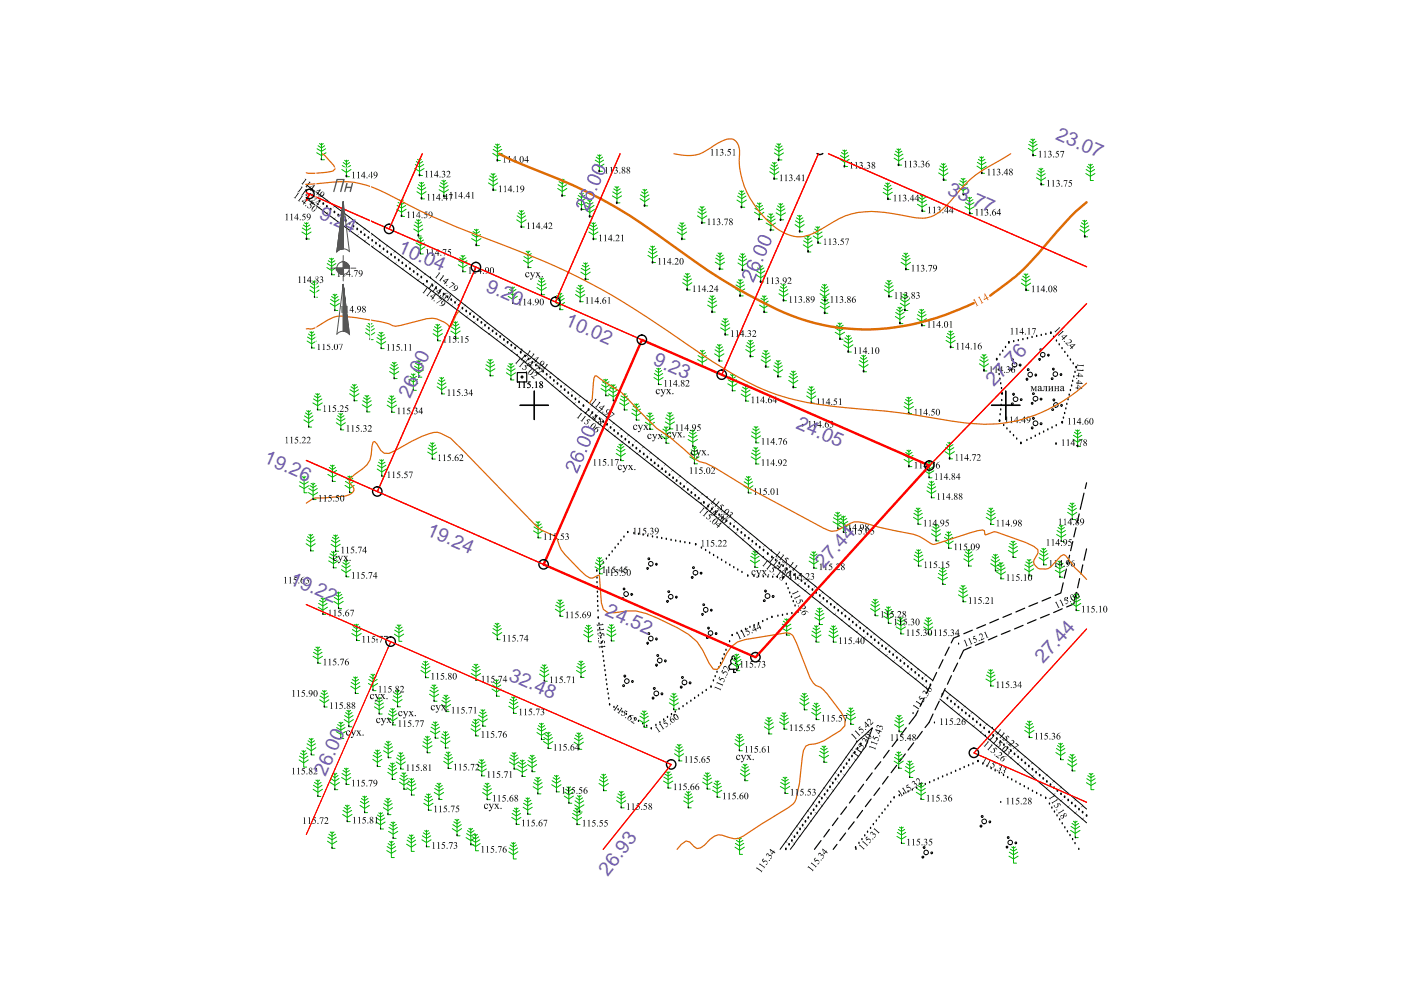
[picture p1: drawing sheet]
<svg xmlns="http://www.w3.org/2000/svg" width="297mm" height="210mm" viewBox="0 0 297 210" stroke-linecap="round" stroke-linejoin="round" font-family="sans-serif">
<defs><g id="words">
<g font-size="4.1" fill="#735cb8">
<text x="223.6" y="29.5" transform="rotate(24 223.6 29.5)">23.07</text>
<text x="200.7" y="41.1" transform="rotate(24 200.7 41.1)">33.77</text>
<text x="67.4" y="46.3" transform="rotate(24 67.4 46.3)">9.24</text>
<text x="84.2" y="53.5" transform="rotate(24 84.2 53.5)">10.04</text>
<text x="102.8" y="61.6" transform="rotate(24 102.8 61.6)">9.20</text>
<text x="119.6" y="69" transform="rotate(24 119.6 69)">10.02</text>
<text x="138.3" y="77.2" transform="rotate(24 138.3 77.2)">9.23</text>
<text x="210.7" y="82" transform="rotate(-46 210.7 82)">27.76</text>
<text x="87" y="84.6" transform="rotate(-66 87 84.6)">26.00</text>
<text x="168.6" y="90.8" transform="rotate(24 168.6 90.8)">24.05</text>
<text x="55.8" y="98" transform="rotate(24 55.8 98)">19.26</text>
<text x="90.3" y="113.4" transform="rotate(24 90.3 113.4)">19.24</text>
<text x="61.3" y="123.7" transform="rotate(24 61.3 123.7)">19.22</text>
<text x="174.6" y="120.7" transform="rotate(-48 174.6 120.7)">27.44</text>
<text x="128.1" y="130.4" transform="rotate(24 128.1 130.4)">24.52</text>
<text x="221.1" y="140.7" transform="rotate(-48 221.1 140.7)">27.44</text>
<text x="107.7" y="144.1" transform="rotate(24 107.7 144.1)">32.48</text>
<text x="69" y="164.7" transform="rotate(-66 69 164.7)">26.00</text>
<text x="128.9" y="185.8" transform="rotate(-52 128.9 185.8)">26.93</text>
</g>
</g></defs>
<g fill="none" stroke="#000" stroke-width=".3">
<path d="M211.3 76.3h.1M211.5 77.4h.1M211.7 78.4h.1M211.8 79.4h.1M212 75.3h.1M212.6 74.5h.1M213.2 73.7h.1M213.9 72.7h.1M214.9 72.4h.1M215.9 72.2h.1M216.9 72h.1M217.8 71.8h.1"/>
<path d="M218.8 71.5h.1M219.8 71.3h.1M220.8 71.1h.1M221.7 70.9h.1M222.8 70.7h.1M223.4 71.5h.1M224 72.3h.1M224.6 73.1h.1M225.2 73.9h.1M225.8 74.7h.1M226.4 75.5h.1M226.9 76.3h.1"/>
<path d="M227.5 77.1h.1M227.7 79.9h.1M227.9 79h.1M228.2 77.9h.1M211.9 89.3h.1M212 80.4h.1M212 87.9h.1M212.2 81.4h.1M212.2 86.9h.1M212.3 85.9h.1M212.3 82.4h.1M212.4 84.9h.1"/>
<path d="M212.5 83.5h.1M212.8 90.2h.1M213.5 90.9h.1M214.2 91.7h.1M214.9 92.4h.1M215.6 93.1h.1M216.5 94h.1M217.7 93.4h.1M218.6 93h.1M219.5 92.5h.1M220.4 92h.1M221.3 91.6h.1"/>
<path d="M222.2 91.1h.1M223.1 90.7h.1M223.9 90.3h.1M225.2 89.6h.1M225.5 88.6h.1M225.7 87.7h.1M226 86.7h.1M226.2 85.7h.1M226.4 84.8h.1M226.7 83.8h.1M226.9 82.8h.1M227.2 81.8h.1"/>
<path d="M227.4 80.9h.1M127.9 119.3h.1M128.6 118.5h.1M129.2 117.8h.1M129.8 117h.1M130.4 116.2h.1M131.1 115.4h.1M131.7 114.6h.1M132.3 113.9h.1M133.1 112.9h.1M134.4 113.1h.1M135.4 113.3h.1"/>
<path d="M136.4 113.5h.1M137.3 113.7h.1M138.3 113.8h.1M139.3 114h.1M140.3 114.2h.1M141.3 114.3h.1M142.3 114.6h.1M143.3 114.7h.1M144.2 114.9h.1M145.2 115.1h.1M146.2 115.2h.1M147.5 115.5h.1"/>
<path d="M148.7 116.2h.1M149.6 116.7h.1M150.5 117.3h.1M151.3 117.8h.1M152.1 118.3h.1M153 118.8h.1M153.9 119.3h.1M154.7 119.8h.1M126.5 121.1h.1M126.6 123.5h.1M126.6 122.6h.1M126.6 124.5h.1"/>
<path d="M126.7 125.6h.1M126.7 127.6h.1M126.7 126.5h.1M126.7 128.6h.1M126.8 129.5h.1M126.8 131h.1M127 132.3h.1M127.1 133.3h.1M127.3 134.3h.1M127.3 120.1h.1M127.4 135.3h.1M127.5 136.3h.1"/>
<path d="M127.6 137.2h.1M127.8 138.3h.1M127.9 139.2h.1M153.2 139.7h.1M153.5 138.8h.1M153.9 137.9h.1M154.3 137h.1M154.7 136.1h.1M155.2 134.7h.1M155.6 120.4h.1M156.3 134.3h.1M156.4 120.9h.1"/>
<path d="M157.2 133.9h.1M157.3 121.4h.1M158.1 133.4h.1M158.5 122.1h.1M159 133h.1M159.9 122.2h.1M159.9 132.6h.1M160.8 122.3h.1M160.8 132.2h.1M161.7 131.8h.1M161.8 122.3h.1M162.6 131.4h.1"/>
<path d="M162.8 122.3h.1M163.7 130.9h.1M163.8 122.4h.1M164.8 122.4h.1M164.9 130.6h.1M165.9 130.5h.1M166.1 122.5h.1M166.7 123.9h.1M166.9 130.3h.1M167.1 124.8h.1M167.4 125.7h.1M167.8 126.6h.1"/>
<path d="M167.9 130.1h.1M168.2 127.6h.1M168.6 128.5h.1M169.1 129.8h.1M128 140.2h.1M128.1 141.2h.1M128.3 142.2h.1M128.4 143.2h.1M128.5 144.2h.1M128.7 145.2h.1M128.8 146.2h.1M128.9 147.2h.1"/>
<path d="M129.1 148.2h.1M129.2 149.4h.1M130.2 150h.1M131.1 150.5h.1M131.9 151h.1M132.8 151.5h.1M133.6 152h.1M134.5 152.5h.1M135.4 153h.1M136.3 153.5h.1M137.1 154h.1M138.1 154.5h.1"/>
<path d="M139.1 153.8h.1M139.9 153.2h.1M140.7 152.7h.1M141.5 152.1h.1M142.4 151.5h.1M143.2 151h.1M144 150.4h.1M144.8 149.8h.1M145.6 149.2h.1M146.5 148.7h.1M147.3 148.1h.1M148.1 147.5h.1"/>
<path d="M148.9 146.9h.1M149.7 146.4h.1M150.7 145.7h.1M151.3 144.4h.1M151.6 143.5h.1M152 142.5h.1M152.4 141.6h.1M152.8 140.7h.1M181.4 179.7h.1M182.1 178.8h.1M182.8 178h.1M183.3 177.2h.1"/>
<path d="M183.9 176.4h.1M184.6 175.6h.1M185.2 174.8h.1M185.8 174.1h.1M186.4 173.3h.1M187 172.5h.1M187.6 171.7h.1M188.3 170.9h.1M188.8 170.1h.1M189.6 169.2h.1M190.7 168.7h.1M191.6 168.3h.1"/>
<path d="M192.5 167.9h.1M193.4 167.5h.1M194.4 167.1h.1M195.3 166.7h.1M196.2 166.3h.1M197.1 165.9h.1M198 165.5h.1M198.9 165.1h.1M199.9 164.7h.1M200.8 164.3h.1M201.7 164h.1M202.6 163.5h.1"/>
<path d="M203.5 163.2h.1M204.4 162.7h.1M205.4 162.3h.1M206.3 162h.1M207.3 161.5h.1M181.5 180.1h.1"/>
</g>
<g fill="none" stroke="#000" stroke-width=".25">
<path d="M226.8 117.7l-.5 2M227.5 114.8l-.5 2M228.1 111.9l-.4 1.9M228.8 109l-.5 1.9M229.6 119.8l-.4 1.9M229.8 104.6l-.8 3.4M230.4 116.4l-.6 2.4M230.4 102.4l-.3 1.2M199.9 139.9l-.8 1.8M201.3 137.2l-.9 1.8M203.4 134.8l-1.2 .5-.5 1M205.9 137.2l-1.6 .7-.8 1.8"/>
<path d="M206.2 133.6l-1.9 .8M208.6 136.1l-1.8 .7M209 132.5l-1.9 .7M211.4 134.9l-1.8 .8M211.7 131.3l-1.9 .8M214.2 133.7l-1.9 .8M214.5 130.1l-1.9 .8M216.9 132.6l-1.8 .8M217.3 128.9l-1.9 .9M219.7 131.4l-1.9 .8M220 127.8l-1.9 .8M222.5 130.3l-1.9 .7"/>
<path d="M222.8 126.7l-1.9 .7M225.2 129.1l-1.8 .8M225.4 123.6l-.5 2.1-1.2 .5M226.1 120.7l-.5 1.9M228.2 125.6l-.5 2.5-1.6 .6M228.9 122.7l-.4 1.9M188.5 159.1l-1.2 1.6M190.3 156.7l-1.2 1.6M191.9 159.9l-1.2 1.6M192.2 154.3l-1.3 1.6M193.7 157.5l-1.2 1.5M194.6 150.7l-.5 1-1.4 1.8"/>
<path d="M195.5 155.1l-1.1 1.6M196 148l-.9 1.8M197.3 145.3l-.9 1.8M197.8 151.4l-.8 1.8-.9 1.1M198.6 142.6l-.9 1.8M199.1 148.7l-.9 1.8M200.4 146l-.8 1.8M201.7 143.3l-.8 1.8M203 140.6l-.9 1.8M174.1 178.2l-1.4 1.9M175.9 175.9l-1.2 1.6M177.5 179l-.8 1.1"/>
<path d="M177.7 173.4l-1.2 1.6M179.3 176.6l-1.2 1.6M179.5 171.1l-1.2 1.6M181.1 174.2l-1.2 1.6M181.3 168.7l-1.2 1.6M182.9 171.8l-1.2 1.6M183.1 166.3l-1.2 1.6M184.7 169.4l-1.2 1.6M184.9 163.9l-1.2 1.6M186.5 167l-1.2 1.7M186.7 161.5l-1.2 1.6M188.3 164.6l-1.2 1.6"/>
<path d="M190.1 162.3l-1.2 1.5"/>
</g>
<!-- layer: SC007 -->
<g fill="none" stroke="#000" stroke-width=".25">
<path d="M109.7 79h2v2h-2z"/>
<circle cx="110.7" cy="79.9" r=".19"/>
</g>
<g fill="none" stroke="#00b800" stroke-width=".21">
<path d="M67.1 32.4l1.1 .6 .9-.6M67.2 31.5l1 .6 .8-.6M67.4 30.9l.8 .5 .6-.5M67.7 30.4l.5 .3 .3-.3M68.2 30.4v3.5h.6M72.5 35.9l.9 .7 1-.7M72.6 35.1l.8 .5 .9-.5M72.8 34.5l.6 .4 .7-.4M73.1 34l.3 .3 .5-.3M73.4 34v3.5h.7M87.9 35.7l1 .6 1-.6M88.1 34.9l.8 .5 .9-.5"/>
<path d="M88.3 34.2l.6 .5 .7-.5M88.5 39.8l.9 .5 .9-.5M88.5 33.8l.4 .3 .4-.3M88.7 39.2l.7 .4 .6-.4M88.9 33.7v3.5h.7M89 38.7l.4 .3 .4-.3M89.4 38.7v3.5h.6M93.2 39.4l.9 .5 .9-.5M93.4 38.7l.7 .5 .7-.5M93.7 38.3l.4 .2 .4-.2M94.1 38.2v3.5h.6M103.5 38.8l1.1 .6 .9-.6"/>
<path d="M103.7 37.9l.9 .6 .9-.6M103.8 37.3l.8 .5 .6-.5M104.1 36.8l.5 .3 .3-.3M104.5 32.5l1 .6 1-.6M104.6 36.8v3.5h.6M104.6 31.7l.9 .5 .9-.5M104.8 31l.7 .5 .7-.5M105.1 30.6l.4 .3 .4-.3M105.5 30.5v3.5h.6M118.2 40l1 .6 1-.6M118.3 39.2l.9 .5 .9-.5M118.5 38.5l.7 .4 .7-.4"/>
<path d="M118.8 38l.4 .3 .4-.3M119.2 38v3.5h.6M126.1 34.8l1 .6 1-.6M126.2 34l.9 .5 .9-.5M126.4 33.3l.7 .5 .7-.5M126.7 32.9l.4 .2 .4-.2M127.1 32.8v3.5h.6M130.4 39.6l.4 .3 .4-.3M130.8 39.5v3.5h.6M163.2 36.4l1 .6 .9-.6M163.3 35.6l.9 .6 .9-.6M163.5 35l.7 .4 .6-.4"/>
<path d="M163.8 34.5l.4 .3 .4-.3M164.2 32.4l.9 .6 1-.6M164.2 34.4v3.5h.6M164.3 31.6l.8 .5 .9-.5M164.5 30.9l.6 .5 .7-.5M164.7 30.5l.4 .3 .4-.3M165.1 30.4v3.5h.7M178.1 33.8l1 .6 .9-.6M178.2 33l.9 .5 .9-.5M178.4 32.3l.7 .5 .6-.5M178.7 31.8l.4 .3 .4-.3M179.1 31.8v3.5h.6"/>
<path d="M187.3 39.9l.9 .6 .9-.6M187.5 39.3l.7 .5 .7-.5M187.8 38.8l.4 .3 .4-.3M188.2 38.8v3.4h.6M189.6 33.5l.9 .6 1-.6M189.7 32.7l.8 .5 .9-.5M189.9 32l.6 .5 .7-.5M190.2 31.6l.3 .3 .5-.3M190.5 31.5v3.5h.7M199 36.7l1 .6 1-.6M199.1 35.8l.9 .6 .9-.6M199.3 35.2l.7 .4 .7-.4"/>
<path d="M199.6 34.7l.4 .3 .4-.3M200 34.7v3.5h.7M203.2 39.8l1 .6 1-.6M203.3 38.9l.9 .6 .9-.6M203.5 38.3l.7 .4 .7-.4M203.8 37.8l.4 .3 .4-.3M204.2 37.8v3.5h.7M207.1 35.2l1 .7 1-.7M207.2 34.4l.9 .6 .9-.6M207.4 33.8l.7 .4 .7-.4M207.7 33.3l.4 .3 .4-.3M208.1 33.2v3.5h.6"/>
<path d="M218 31.5l1 .6 1-.6M218.1 30.6l.9 .6 .9-.6M218.3 30l.7 .4 .7-.4M218.6 29.5l.4 .3 .4-.3M219 29.5v3.5h.6M219.8 37.7l.9 .6 1-.6M219.8 36.8l.9 .6 .9-.6M220 36.2l.7 .4 .7-.4M220.3 35.7l.4 .3 .4-.3M220.7 35.6v3.6h.7M230.2 36.8l1 .6 1-.6M230.3 35.9l.9 .6 .9-.6"/>
<path d="M230.5 35.3l.7 .5 .7-.5M230.8 34.8l.4 .3 .4-.3M231.2 34.8v3.5h.6M64 49.2l1 .6 1-.6M64.1 48.3l.9 .6 .9-.6M64.3 47.7l.7 .4 .7-.4M64.6 47.2l.4 .3 .4-.3M65 47.2v3.5h.6M66.3 59.6l.4 .3 .4-.3M66.7 59.5v3.5h.6M69.3 56.7l1 .7 1-.7M69.4 55.9l.9 .6 .9-.6"/>
<path d="M69.6 55.3l.7 .4 .7-.4M69.9 54.8l.4 .3 .4-.3M70.3 54.7v3.6h.7M84.1 44.4l1 .6 1-.6M84.2 43.6l.9 .5 .9-.5M84.4 42.9l.7 .4 .7-.4M84.7 42.4l.4 .3 .4-.3M85.1 42.4v3.5h.7M87.7 48.6l1 .5 1-.5M87.8 47.7l.9 .6 .9-.6M88 47.1l.7 .4 .7-.4M88.1 52.3l1 .7 1-.7"/>
<path d="M88.2 51.5l.9 .6 .9-.6M88.3 46.6l.4 .3 .4-.3M88.4 40.6l1 .7 .9-.7M88.4 50.9l.7 .4 .7-.4M88.7 46.5v3.5h.6M88.7 50.4l.4 .3 .4-.3M89.1 50.3v3.5h.6M93.1 40.2l1 .6 1-.6M97.2 56.1l.9 .6 1-.6M97.2 55.3l.9 .5 .9-.5M97.5 54.7l.6 .4 .7-.4M97.7 54.2l.4 .2 .5-.2"/>
<path d="M98.1 54.1v3.5h.7M100 50.6l1 .6 1-.6M100.1 49.7l.9 .6 .9-.6M100.3 49.1l.7 .4 .7-.4M100.6 48.6l.4 .3 .4-.3M101 48.6v3.5h.6M109.6 46.6l.9 .6 1-.6M109.6 45.8l.9 .6 .9-.6M109.9 45.1l.6 .5 .8-.5M110.2 44.7l.3 .3 .5-.3M110.5 44.6v3.5h.7M111 55.2l1 .6 .9-.6"/>
<path d="M111.1 54.4l.9 .5 .9-.5M111.3 53.8l.7 .4 .6-.4M111.5 53.3l.5 .3 .4-.3M112 53.2v3.5h.6M114.1 59.5l.7 .4 .7-.4M114.4 59l.4 .3 .4-.3M114.8 59v3.5h.7M122.3 42.9l1 .6 1-.6M122.4 42.1l.9 .5 .9-.5M122.6 41.4l.7 .5 .7-.5M122.9 41l.4 .3 .4-.3M123.1 57.7l1.1 .6 .9-.6"/>
<path d="M123.2 56.9l1 .5 .9-.5M123.3 40.9v3.5h.6M123.4 56.3l.8 .4 .6-.4M123.7 55.8l.5 .2 .3-.2M124.1 44.4l1 .6 .9-.6M124.2 55.7v3.5h.6M124.2 43.6l.9 .6 .8-.6M124.4 43l.7 .4 .6-.4M124.6 42.5l.5 .3 .3-.3M124.8 49.2l1 .6 1-.6M124.9 48.3l.9 .6 .9-.6M125.1 42.4v3.5h.6"/>
<path d="M125.1 47.7l.7 .4 .7-.4M125.4 47.2l.4 .3 .4-.3M125.8 47.2v3.5h.6M129.8 41.5l1 .6 1-.6M129.9 40.7l.9 .5 .9-.5M130.1 40l.7 .5 .7-.5M135.7 42.1l1 .7 1-.7M135.8 41.3l.9 .6 .9-.6M136 40.7l.7 .4 .7-.4M136.3 40.2l.4 .3 .4-.3M136.7 40.1v3.5h.6M137.4 54.1l.9 .7 1.1-.7"/>
<path d="M137.5 53.3l.8 .6 1-.6M137.7 52.7l.6 .4 .8-.4M138 52.2l.3 .3 .5-.3M138.3 52.2v3.5h.7M143.6 49.2l1 .6 1-.6M143.7 48.3l.9 .6 .9-.6M143.9 47.7l.7 .5 .7-.5M144.2 47.2l.4 .3 .4-.3M144.6 47.2v3.5h.6M144.7 59.9l1 .7 1-.7M144.8 59.1l.9 .6 .9-.6M145 58.5l.7 .4 .7-.4"/>
<path d="M145.3 58l.4 .3 .4-.3M145.7 58v3.5h.6M147.9 45.8l.9 .6 1.1-.6M148 44.9l.8 .6 .9-.6M148.2 44.3l.6 .4 .8-.4M148.5 43.8l.3 .3 .5-.3M148.8 43.8v3.4h.7M151.6 55.6l1.1 .6 .9-.6M151.8 54.7l.9 .6 .8-.6M151.9 54.1l.8 .5 .6-.5M152.2 53.6l.5 .3 .3-.3M152.7 53.6v3.5h.6"/>
<path d="M156.3 42.4l1 .7 .9-.7M156.3 59.8l.6 .4 .7-.4M156.4 41.6l.9 .5 .9-.5M156.5 55.8l.9 .6 1-.6M156.5 54.9l.9 .6 .9-.6M156.5 59.3l.4 .3 .5-.3M156.6 40.9l.7 .5 .6-.5M156.8 54.3l.6 .4 .7-.4M156.8 40.5l.5 .3 .3-.3M156.9 59.2v3.5h.7M157.1 53.8l.3 .3 .4-.3M157.3 40.4v3.5h.6"/>
<path d="M157.4 53.8v3.5h.7M160 45l1 .6 1-.6M160.1 44.2l.9 .5 .9-.5M160.3 43.6l.7 .4 .7-.4M160.3 58.3l1 .6 1-.6M160.4 57.4l.9 .6 .9-.6M160.6 43.1l.4 .2 .4-.2M160.6 56.8l.7 .4 .7-.4M160.9 56.3l.4 .3 .4-.3M161 43v3.5h.6M161.3 56.3v3.5h.6M162.4 47.3l1 .6 1-.6"/>
<path d="M162.6 46.4l.8 .6 .9-.6M162.7 45.8l.7 .5 .7-.5M163 45.3l.4 .3 .4-.3M163.4 45.3v3.5h.7M164.5 45.1l1 .6 1-.6M164.6 44.3l.9 .5 .9-.5M164.8 43.6l.7 .5 .7-.5M165.1 43.2l.4 .3 .4-.3M165.5 43.1v3.5h.7M168.6 47.6l.9 .7 1-.7M168.7 46.8l.8 .6 .9-.6M168.9 46.2l.6 .4 .7-.4"/>
<path d="M169.1 45.7l.4 .3 .4-.3M169.5 45.6v3.5h.7M170.3 51.9l1 .6 1-.6M170.4 51.1l.9 .5 .9-.5M170.6 50.4l.7 .5 .7-.5M170.9 50l.4 .2 .4-.2M171.3 49.9v3.5h.6M172.4 50l1 .7 1-.7M172.5 49.2l.9 .5 .9-.5M172.7 48.6l.7 .4 .7-.4M173 48.1l.4 .3 .4-.3M173.4 48v3.6h.6"/>
<path d="M187.2 40.8l1 .6 1-.6M187.8 59.9l.7 .5 .6-.5M188.1 59.5l.4 .3 .4-.3M188.5 59.4v3.5h.6M191.1 55.6l1 .7 .9-.7M191.2 54.8l.9 .6 .9-.6M191.3 54.2l.8 .4 .6-.4M191.6 53.7l.5 .3 .3-.3M192.1 53.6v3.6h.6M194.5 43.3l1 .6 1-.6M194.6 42.5l.9 .5 .9-.5M194.8 41.8l.7 .5 .7-.5"/>
<path d="M195.1 41.4l.4 .3 .4-.3M195.5 41.3v3.5h.6M204.6 43.8l1 .6 1-.6M204.7 43l.9 .5 .9-.5M204.9 42.3l.7 .5 .7-.5M205.2 41.9l.4 .2 .4-.2M205.6 41.8v3.5h.6M216.6 59.2l.9 .6 .9-.6M216.8 58.5l.7 .5 .7-.5M217.1 58.1l.4 .3 .4-.3M217.5 58v3.6h.6M229 48.7l1 .6 .9-.6"/>
<path d="M229.1 47.9l.9 .5 .8-.5M229.3 47.2l.7 .5 .6-.5M229.6 46.7l.4 .3 .4-.3M230 46.7v3.5h.6M65.1 72.3l1 .6 1-.6M65.2 71.5l.9 .5 .9-.5M65.4 70.8l.7 .5 .7-.5M65.7 61.5l1 .6 .9-.6M65.7 70.4l.4 .3 .4-.3M65.8 60.7l.9 .5 .9-.5M66 60l.7 .5 .7-.5M66.1 70.3v3.5h.6"/>
<path d="M70 64.3l1 .6 1-.6M70.1 63.5l.9 .6 .9-.6M70.3 62.9l.7 .4 .7-.4M70.6 62.4l.4 .3 .4-.3M71 62.4v3.4h.6M77.5 70.5l1 .6 1-.6M77.6 69.7l.9 .5 .9-.5M77.8 69l.7 .5 .7-.5M78.1 68.6l.4 .3 .4-.3M78.5 68.5v3.5h.6M79.8 72.4l1 .6 1-.6M79.9 71.6l.9 .5 .9-.5"/>
<path d="M80.1 71l.7 .4 .7-.4M80.4 70.5l.4 .2 .4-.2M80.8 70.4v3.5h.6M82.6 78.8l1 .6 .9-.6M82.7 77.9l.9 .6 .9-.6M82.9 77.3l.7 .5 .6-.5M83.2 76.8l.4 .3 .4-.3M83.6 76.8v3.5h.6M86.9 79.8l.7 .4 .7-.4M87.2 79.3l.4 .3 .4-.3M87.6 79.2v3.6h.7M87.8 78.4l1 .7 1-.7"/>
<path d="M87.9 77.6l.9 .6 .9-.6M88.1 77l.7 .4 .7-.4M88.4 76.5l.4 .3 .4-.3M88.8 76.5v3.5h.7M91.8 70.7l1 .7 1-.7M91.9 69.9l.9 .5 .9-.5M92.1 69.3l.7 .4 .7-.4M92.4 68.8l.4 .3 .4-.3M92.8 68.7v3.6h.6M95.6 70.2l1 .6 1-.6M95.7 69.3l.9 .6 .9-.6M95.9 68.7l.7 .5 .7-.5"/>
<path d="M96.2 68.2l.4 .3 .4-.3M96.6 68.2v3.5h.6M103 78.2l.9 .6 1-.6M103 77.3l.9 .6 1-.6M103.3 76.7l.6 .4 .7-.4M103.5 76.2l.4 .3 .5-.3M103.9 76.2v3.5h.7M107.4 79l.9 .7 1-.7M107.4 78.2l.9 .5 .9-.5M107.7 77.6l.6 .4 .7-.4M107.7 62.8l1 .7 1-.7M107.8 62l.9 .6 .9-.6"/>
<path d="M107.9 77.1l.4 .3 .4-.3M108 61.4l.7 .4 .7-.4M108.3 60.9l.4 .3 .4-.3M108.3 77v3.6h.7M108.7 60.8v3.5h.6M113.8 61l1 .6 1-.6M113.9 60.2l.9 .5 .9-.5M117.7 64.1l1 .7 1-.7M117.8 63.3l.9 .5 .9-.5M118 62.7l.7 .4 .7-.4M118.3 62.2l.4 .3 .4-.3M118.7 62.1v3.6h.7"/>
<path d="M122 62.4l1 .7 1-.7M122.1 61.6l.9 .6 .9-.6M122.3 61l.7 .4 .7-.4M122.6 60.5l.4 .3 .4-.3M123 60.5v3.5h.7M138.7 79.2l.9 .6 .9-.6M138.9 78.6l.7 .4 .7-.4M139.2 78.1l.4 .3 .4-.3M139.6 78.1v3.4h.7M147.9 76.2l1 .6 1-.6M148 75.4l.9 .5 .9-.5M148.2 74.8l.7 .4 .7-.4"/>
<path d="M148.5 74.3l.4 .3 .4-.3M148.9 74.3v3.4h.6M150 64.7l1 .6 1-.6M150.1 63.8l.9 .6 .9-.6M150.3 63.2l.7 .5 .7-.5M150.6 62.7l.4 .3 .4-.3M151 62.7v3.5h.6M151.5 75l1 .6 1-.6M151.6 74.2l.9 .5 .9-.5M151.8 73.5l.7 .5 .7-.5M152.1 73.1l.4 .3 .4-.3M152.5 73v3.5h.6"/>
<path d="M152.8 69.5l1 .6 .9-.6M152.9 68.7l.9 .5 .8-.5M153.1 68l.7 .5 .6-.5M153.4 67.6l.4 .2 .4-.2M153.8 67.5v3.5h.6M154.6 79.9l.7 .4 .7-.4M154.9 79.4l.4 .3 .4-.3M155.3 79.4v3.4h.6M156 61.3l.9 .5 1-.5M156 60.4l.9 .6 .9-.6M158.1 74.1l1 .6 1-.6M158.2 73.3l.9 .5 .9-.5"/>
<path d="M158.4 72.6l.7 .5 .7-.5M158.7 72.2l.4 .3 .4-.3M159.1 72.1v3.5h.6M161 64.7l1 .6 1-.6M161.1 63.8l.9 .6 .9-.6M161.3 63.2l.7 .5 .7-.5M161.4 76.3l1 .6 1-.6M161.5 75.5l.9 .5 .9-.5M161.6 62.7l.4 .3 .4-.3M161.7 74.8l.7 .5 .7-.5M162 74.3l.4 .3 .4-.3M162 62.7v3.5h.6"/>
<path d="M162.4 74.3v3.5h.6M164 78.4l1 .6 .9-.6M164.1 77.6l.9 .5 .9-.5M164.3 76.9l.7 .5 .7-.5M164.6 76.5l.4 .3 .4-.3M165 76.4v3.5h.6M165.1 62.3l1 .6 1-.6M165.2 61.4l.9 .6 .9-.6M165.4 60.8l.7 .4 .7-.4M165.7 60.3l.4 .3 .4-.3M166.1 60.3v3.5h.7M167.3 79.8l.9 .6 .9-.6"/>
<path d="M167.5 79.2l.7 .4 .7-.4M167.8 78.7l.4 .3 .4-.3M168.2 78.7v3.5h.6M173.9 62.3l.9 .6 1-.6M173.9 64.9l1 .6 1-.6M173.9 61.4l.9 .6 .9-.6M174 64.1l.9 .5 .9-.5M174.2 60.8l.6 .5 .7-.5M174.2 63.5l.7 .4 .7-.4M174.4 60.3l.4 .3 .4-.3M174.5 63l.4 .2 .4-.2M174.8 60.3v3.5h.7"/>
<path d="M174.9 62.9v3.5h.6M177.1 70.4l1 .6 1-.6M177.2 69.6l.9 .5 .9-.5M177.4 69l.7 .4 .7-.4M177.7 68.5l.4 .3 .4-.3M178.1 68.5v3.4h.6M178.9 73.1l1 .6 .9-.6M178.9 72.3l1 .5 .9-.5M179.2 71.6l.7 .5 .7-.5M179.5 71.2l.4 .3 .4-.3M179.9 71.1v3.5h.6M182.1 77.3l1 .6 1-.6"/>
<path d="M182.2 76.5l.9 .5 .9-.5M182.4 75.8l.7 .5 .7-.5M182.7 75.4l.4 .2 .4-.2M183.1 75.3v3.5h.6M187.5 61.4l1 .6 .9-.6M187.6 60.6l.9 .5 .9-.5M189.8 67.1l1 .6 1-.6M189.9 66.3l.9 .5 .9-.5M190.1 65.6l.7 .5 .7-.5M190.4 65.2l.4 .2 .4-.2M190.8 65.1v3.5h.6M190.9 64.3l1 .6 .9-.6"/>
<path d="M191 63.5l.9 .6 .8-.6M191.2 62.9l.7 .4 .6-.4M191.4 62.4l.5 .3 .3-.3M191.9 62.3v3.5h.6M194.4 67.6l1 .6 1-.6M194.5 66.7l.9 .6 .9-.6M194.7 66.1l.7 .4 .7-.4M195 65.6l.4 .3 .4-.3M195.4 65.6v3.4h.7M200.6 72.2l.9 .6 1-.6M200.7 71.3l.8 .6 .9-.6M200.9 70.7l.6 .4 .7-.4"/>
<path d="M201.2 70.2l.3 .3 .4-.3M201.5 70.1v3.6h.7M207.6 77.1l1 .7 1-.7M207.7 76.3l.9 .5 .9-.5M207.9 75.6l.7 .5 .7-.5M208.2 75.2l.4 .3 .4-.3M208.6 75.1v3.6h.7M216.5 60l1 .7 1-.7M64.4 89l1 .7 1-.7M64.6 88.2l.8 .6 .9-.6M64.8 87.5l.6 .5 .7-.5M65 87.1l.4 .3 .4-.3"/>
<path d="M65.4 87v3.6h.7M66.3 85.4l1.1 .6 .9-.6M66.5 84.6l.9 .5 .8-.5M66.6 83.9l.8 .5 .6-.5M66.9 83.5l.5 .2 .3-.2M67.4 83.4v3.5h.6M69.6 99.7l.9 .6 .9-.6M69.8 99.1l.7 .5 .7-.5M70.1 98.6l.4 .3 .4-.3M70.5 98.6v3.5h.6M71.3 89.6l1 .7 .9-.7M71.4 88.8l.9 .5 .9-.5"/>
<path d="M71.6 88.1l.7 .5 .6-.5M71.8 87.7l.5 .3 .3-.3M72.3 87.6v3.5h.6M74.1 83.5l1 .6 1-.6M74.2 82.6l.9 .6 .9-.6M74.4 82l.7 .5 .7-.5M74.7 81.5l.4 .3 .4-.3M75.1 81.5v3.5h.6M76.8 85.8l1 .6 1-.6M76.9 85l.9 .5 .9-.5M77.1 84.3l.7 .5 .7-.5M77.4 83.9l.4 .3 .4-.3"/>
<path d="M77.8 83.8v3.5h.6M80 99.4l.9 .7 1-.7M80.1 98.6l.8 .6 .9-.6M80.3 98l.6 .4 .7-.4M80.5 97.5l.4 .3 .4-.3M80.9 97.5v3.5h.7M82.1 85.9l1 .6 1-.6M82.2 85l.9 .6 .8-.6M82.4 84.4l.7 .5 .7-.5M82.7 83.9l.4 .3 .4-.3M83.1 83.9v3.5h.6M86.6 81.2l1 .7 1-.7"/>
<path d="M86.7 80.4l.9 .6 .9-.6M90.7 95.8l1 .6 .9-.6M90.8 95l.9 .5 .8-.5M91 94.4l.7 .4 .6-.4M91.3 93.9l.4 .3 .3-.3M91.7 93.9v3.4h.6M92.7 82l.9 .6 1-.6M92.8 81.2l.8 .5 .9-.5M93 80.6l.6 .4 .7-.4M93.3 80.1l.3 .2 .5-.2M93.6 80v3.5h.7M127.4 82.4l1 .6 1-.6"/>
<path d="M127.6 81.6l.8 .5 .9-.5M127.7 80.9l.7 .5 .7-.5M128 80.4l.4 .3 .4-.3M128.4 80.4v3.5h.7M129 83.5l1 .6 1-.6M129.1 82.7l.9 .5 .9-.5M129.3 82l.7 .5 .7-.5M129.6 81.6l.4 .3 .4-.3M130 81.5v3.5h.6M130.6 96.1l1 .7 1-.7M130.7 95.3l.9 .5 .9-.5M130.9 94.7l.7 .4 .7-.4"/>
<path d="M131.2 94.2l.4 .3 .4-.3M131.4 85.4l1 .6 1-.6M131.5 84.6l.9 .5 .9-.5M131.6 94.1v3.6h.6M131.7 83.9l.7 .5 .7-.5M132 83.5l.4 .2 .4-.2M132.4 83.4v3.5h.6M133.9 87.6l1 .6 1-.6M134 86.7l.9 .6 .9-.6M134.2 86.1l.7 .4 .7-.4M134.5 85.6l.4 .3 .4-.3M134.9 85.6v3.5h.7"/>
<path d="M136.8 89.5l1 .6 1-.6M136.9 88.7l.9 .5 .9-.5M137.1 88.1l.7 .4 .7-.4M137.4 87.6l.4 .2 .4-.2M137.8 87.5v3.5h.6M138.6 80.1l1 .5 1-.5M140.3 92.5l.9 .6 1-.6M140.3 91.6l.9 .6 1-.6M140.5 91l.7 .4 .7-.4M140.8 90.5l.4 .3 .4-.3M141.1 89.5l.9 .5 1-.5M141.1 88.6l.9 .6 .9-.6"/>
<path d="M141.2 90.5v3.5h.7M141.4 88l.6 .4 .7-.4M141.6 87.5l.4 .3 .4-.3M142 87.5v3.4h.7M145.9 93.2l1 .6 1-.6M146 92.3l.9 .6 .9-.6M146.2 91.7l.7 .4 .7-.4M146.3 96.9l.9 .6 1-.6M146.3 96l.9 .6 .9-.6M146.5 91.2l.4 .3 .4-.3M146.6 95.4l.6 .4 .7-.4M146.9 94.9l.3 .3 .5-.3"/>
<path d="M146.9 91.1v3.6h.6M147.2 94.8v3.5h.7M154.3 81.4l1 .6 1-.6M154.4 80.5l.9 .6 .9-.6M157.1 83.6l1 .6 1-.6M157.2 82.7l.9 .6 .9-.6M157.4 82.1l.7 .5 .7-.5M157.7 81.6l.4 .3 .4-.3M158.1 81.6v3.4h.7M159.3 96.9l1 .6 .9-.6M159.3 92.4l1 .6 .9-.6M159.3 96.1l1 .5 .9-.5"/>
<path d="M159.4 91.6l.9 .5 .9-.5M159.6 95.4l.7 .4 .7-.4M159.6 90.9l.7 .5 .7-.5M159.9 94.9l.4 .3 .4-.3M159.9 90.5l.4 .2 .4-.2M160.3 90.4v3.5h.6M160.3 94.9v3.5h.6M167.2 80.6l1 .7 1-.7M171 83.9l1 .7 1-.7M171.1 83.1l.9 .6 .9-.6M171.3 82.5l.7 .4 .7-.4M171.6 82l.4 .3 .4-.3"/>
<path d="M172 82v3.5h.6M191.7 86.2l1 .6 1-.6M191.7 97.4l1 .6 1-.6M191.8 85.3l.9 .6 .8-.6M191.8 96.6l.9 .5 .9-.5M192 84.7l.7 .4 .7-.4M192 95.9l.7 .5 .7-.5M192.3 84.2l.4 .3 .4-.3M192.3 95.5l.4 .3 .4-.3M192.7 84.2v3.5h.6M192.7 95.4v3.5h.6M196 99.8l1 .6 1-.6"/>
<path d="M196.1 99l.9 .5 .9-.5M196.3 98.3l.7 .5 .7-.5M196.6 97.9l.4 .3 .4-.3M197 97.8v3.5h.6M200.4 95.8l.9 .6 1.1-.6M200.4 94.9l.9 .6 .9-.6M200.7 94.3l.6 .4 .8-.4M201 93.8l.3 .3 .5-.3M201.3 93.8v3.5h.7M227.5 93.1l1 .7 .9-.7M227.6 92.3l.9 .5 .9-.5M227.8 91.7l.7 .4 .7-.4"/>
<path d="M228 91.2l.5 .3 .4-.3M228.5 91.1v3.6h.6M63.5 103l1 .6 .9-.6M63.5 102.2l1 .5 .9-.5M63.8 101.5l.7 .4 .7-.4M64.1 101l.4 .3 .4-.3M64.5 101v3.5h.6M64.9 115.3l1 .6 .9-.6M65 114.4l.9 .6 .9-.6M65.2 113.8l.7 .5 .6-.5M65.4 104.4l1 .6 1-.6M65.5 103.6l.9 .5 .9-.5"/>
<path d="M65.5 113.3l.4 .3 .4-.3M65.7 103l.7 .4 .7-.4M65.9 113.3v3.5h.6M66 102.5l.4 .2 .4-.2M66.4 102.4v3.5h.6M69.5 100.6l1 .6 1-.6M69.7 118.9l1 .6 1-.6M69.8 118.1l.9 .5 .9-.5M70 117.4l.7 .5 .7-.5M70.2 115.4l1 .6 .9-.6M70.3 114.6l.9 .5 .9-.5M70.3 117l.4 .2 .4-.2"/>
<path d="M70.5 113.9l.7 .5 .6-.5M70.7 116.9v3.5h.6M70.7 113.5l.5 .2 .3-.2M71.2 113.4v3.5h.6M72.5 119.9l.9 .6 .9-.6M72.7 119.3l.7 .5 .6-.5M73 118.8l.4 .3 .4-.3M73.2 102.9l.9 .6 1-.6M73.2 102.1l.9 .5 .9-.5M73.4 118.8v3.5h.6M73.4 101.4l.7 .5 .7-.5M73.7 101l.4 .3 .4-.3"/>
<path d="M74.1 100.9v3.5h.7M113.1 112.6l1 .6 1-.6M113.2 111.7l.9 .6 .9-.6M113.4 111.1l.7 .4 .7-.4M113.7 110.6l.4 .3 .4-.3M114.1 110.6v3.4h.6M126.2 119.3l.9 .6 1-.6M126.4 118.7l.7 .5 .7-.5M126.7 118.2l.4 .3 .5-.3M127.1 118.2v3.5h.7M157.7 103l1 .6 .9-.6M157.8 102.2l.9 .5 .9-.5"/>
<path d="M158 101.5l.7 .5 .6-.5M158.2 101l.5 .3 .3-.3M158.7 101v3.5h.6M159.1 118.8l1 .6 .9-.6M159.2 117.9l.9 .6 .9-.6M159.4 117.3l.7 .5 .6-.5M159.6 116.8l.5 .3 .3-.3M160.1 116.8v3.5h.6M171.5 119l1.1 .6 .9-.6M171.7 118.1l.9 .6 .8-.6M171.8 117.5l.8 .4 .6-.4M172.1 117l.5 .3 .3-.3"/>
<path d="M172.6 117v3.5h.6M176.6 110.6l1 .6 1-.6M176.7 109.8l.9 .5 .9-.5M176.9 109.1l.7 .5 .7-.5M177.2 108.7l.4 .2 .4-.2M177.6 108.6v3.5h.7M177.8 111.4l1 .6 1-.6M177.9 110.6l.9 .5 .9-.5M178.1 109.9l.7 .5 .7-.5M178.4 109.4l.4 .3 .4-.3M178.8 109.4v3.5h.7M193.7 109.7l.9 .6 1-.6"/>
<path d="M193.8 108.8l.8 .6 .9-.6M193.8 118.5l.9 .6 1-.6M193.8 117.7l.9 .5 1-.5M194 108.2l.6 .4 .7-.4M194.1 117.1l.6 .4 .8-.4M194.3 107.7l.3 .3 .5-.3M194.4 116.6l.3 .2 .5-.2M194.6 107.7v3.5h.7M194.7 116.5v3.5h.7M196.5 104.1l1 .5 1-.5M196.6 103.2l.9 .6 .9-.6M196.8 102.6l.7 .4 .7-.4"/>
<path d="M197.1 102.1l.4 .3 .4-.3M197.5 102v3.5h.6M197.5 113.2l1 .6 .9-.6M197.6 112.3l.9 .6 .8-.6M197.8 111.7l.7 .4 .6-.4M198 111.2l.5 .3 .3-.3M198.5 111.2v3.5h.6M200.2 114.7l.9 .7 1-.7M200.2 113.9l.9 .6 .9-.6M200.4 113.3l.7 .4 .7-.4M200.7 112.8l.4 .3 .4-.3M201.1 112.7v3.5h.7"/>
<path d="M204.3 118.5l1.1 .6 .9-.6M204.5 117.6l.9 .6 .8-.6M204.7 117l.7 .5 .6-.5M204.9 116.5l.5 .3 .3-.3M205.4 116.5v3.5h.6M209.1 109.7l1 .6 1-.6M209.2 108.8l.9 .6 .9-.6M209.4 108.2l.7 .5 .7-.5M209.7 107.7l.4 .3 .4-.3M210.1 119.5l.9 .6 1-.6M210.1 107.7v3.5h.6M210.1 118.7l.9 .6 .9-.6"/>
<path d="M210.4 118l.6 .5 .8-.5M210.7 117.6l.3 .3 .5-.3M211 117.5v3.5h.7M211.5 119.8l.7 .4 .7-.4M211.8 119.3l.4 .3 .4-.3M212.2 119.3v3.4h.7M213.8 116.7l1 .6 1-.6M213.9 115.9l.9 .5 .9-.5M214.1 115.2l.7 .5 .7-.5M214.4 114.8l.4 .2 .4-.2M214.8 114.7v3.5h.6M217.3 119.8l.9 .5 .9-.5"/>
<path d="M217.5 119.1l.7 .4 .7-.4M217.8 118.7l.4 .2 .4-.2M218.2 118.6v3.5h.6M220.3 118.2l1 .7 1-.7M220.4 117.4l.9 .5 .9-.5M220.6 116.8l.7 .4 .7-.4M220.9 116.3l.4 .3 .4-.3M221.3 116.2v3.6h.6M224 113.3l1 .6 1-.6M224 119.4l.7 .5 .7-.5M224.1 112.5l.9 .5 .9-.5M224.3 119l.4 .3 .4-.3"/>
<path d="M224.3 111.8l.7 .5 .7-.5M224.6 111.4l.4 .3 .4-.3M224.7 118.9v3.5h.6M225 111.3v3.5h.6M226.4 108.6l.9 .7 1-.7M226.4 107.8l.9 .6 .9-.6M226.7 107.1l.6 .5 .7-.5M226.9 106.7l.4 .3 .4-.3M227.3 106.6v3.6h.7M66.4 139.1l1 .6 1-.6M66.5 138.3l.9 .6 .9-.6M66.7 137.7l.7 .4 .7-.4"/>
<path d="M67 137.2l.4 .3 .4-.3M67.4 137.2v3.4h.6M67.5 128.7l1 .7 .9-.7M67.6 127.9l.9 .6 .8-.6M67.8 127.3l.7 .4 .6-.4M68.1 126.8l.4 .3 .4-.3M68.5 126.7v3.6h.6M70.8 127.5l1 .6 1-.6M70.9 126.7l.9 .5 .9-.5M71.1 126l.7 .5 .7-.5M71.4 125.6l.4 .3 .4-.3M71.8 125.5v3.5h.6"/>
<path d="M72.4 120.8l1 .6 1-.6M74.6 134.3l1 .6 1-.6M74.7 133.5l.9 .5 .9-.5M74.9 132.8l.7 .5 .7-.5M75.2 132.4l.4 .3 .4-.3M75.6 132.3v3.5h.6M83.6 134.5l1 .6 1-.6M83.7 133.6l.9 .6 .9-.6M83.9 133l.7 .4 .7-.4M84.2 132.5l.4 .3 .4-.3M84.6 132.5v3.5h.6M104.4 134.1l1 .6 1-.6"/>
<path d="M104.5 133.3l.9 .5 .9-.5M104.7 132.6l.7 .5 .7-.5M105 132.2l.4 .3 .4-.3M105.4 132.1v3.5h.6M117.7 129.2l1 .6 1-.6M117.8 128.3l.9 .6 .9-.6M118 127.7l.7 .4 .7-.4M118.3 127.2l.4 .3 .4-.3M118.7 127.2v3.5h.7M123.7 134.5l1.1 .7 .9-.7M123.9 133.7l.9 .5 .8-.5M124.1 133.1l.7 .4 .6-.4"/>
<path d="M124.3 132.6l.5 .3 .3-.3M124.8 132.5v3.6h.6M126.2 120.2l.9 .6 1-.6M128.7 134.4l.9 .6 1-.6M128.7 133.6l.9 .5 .9-.5M128.9 132.9l.7 .5 .7-.5M129.2 132.5l.4 .2 .4-.2M129.6 132.4v3.5h.7M155.3 139.8l.9 .6 .9-.6M155.5 139.2l.7 .5 .7-.5M155.8 138.7l.4 .3 .4-.3M156.2 138.7v3.5h.6"/>
<path d="M165.8 133.2l1 .6 1-.6M165.9 132.3l.9 .6 .9-.6M166.1 131.7l.7 .5 .7-.5M166.4 131.2l.4 .3 .4-.3M166.8 131.2v3.5h.6M172.1 134.6l1 .7 1-.7M172.2 133.8l.9 .6 .9-.6M172.4 133.2l.7 .4 .7-.4M172.7 132.7l.4 .3 .4-.3M172.8 130.9l.9 .6 1.1-.6M172.8 130.1l.9 .5 1-.5M173.1 132.6v3.5h.6"/>
<path d="M173.1 129.5l.6 .4 .8-.4M173.4 129l.3 .2 .5-.2M173.7 128.9v3.5h.7M175.7 134.7l1 .6 1-.6M175.8 133.8l.9 .6 .9-.6M176 133.2l.7 .4 .7-.4M176.3 132.7l.4 .3 .4-.3M176.7 132.7v3.4h.6M184.6 129l.9 .7 1-.7M184.7 128.2l.8 .5 .9-.5M184.9 127.6l.6 .4 .7-.4M185.2 127.1l.3 .3 .5-.3"/>
<path d="M185.5 127v3.6h.7M187.4 130.6l.9 .7 1.1-.7M187.5 129.8l.8 .6 .9-.6M187.7 129.2l.6 .4 .7-.4M188 128.7l.3 .3 .5-.3M188.3 128.7v3.5h.7M190 132.9l1 .6 1-.6M190.1 132.1l.9 .5 .9-.5M190.3 131.4l.7 .5 .7-.5M190.6 131l.4 .3 .4-.3M191 130.9v3.5h.6M195.8 132.9l1 .7 1-.7"/>
<path d="M195.9 132.1l.9 .6 .9-.6M196.1 131.4l.7 .5 .7-.5M196.4 131l.4 .3 .4-.3M196.8 130.9v3.6h.6M198.9 122.4l1 .6 1-.6M199 121.6l.9 .5 .8-.5M199.2 120.9l.7 .5 .7-.5M199.5 120.5l.4 .2 .4-.2M199.9 120.4v3.5h.6M203.2 126.1l1 .6 1-.6M203.3 125.3l.9 .5 .9-.5M203.5 124.6l.7 .5 .7-.5"/>
<path d="M203.8 124.2l.4 .2 .4-.2M204.2 124.1v3.5h.6M211.2 121.2l1 .6 1-.6M211.3 120.4l.9 .5 .9-.5M217.2 120.6l1 .6 1-.6M223.7 120.9l1 .6 1-.6M223.8 120.1l.9 .5 .9-.5M227.2 127.9l1 .7 1-.7M227.3 127.1l.9 .5 .9-.5M227.5 126.4l.7 .5 .7-.5M227.8 126l.4 .3 .4-.3M228.2 125.9v3.6h.6"/>
<path d="M63.7 159.7l.7 .4 .7-.4M64 159.2l.4 .3 .4-.3M64.4 159.1v3.5h.6M65 158.5l1 .7 1-.7M65.1 157.7l.9 .5 .9-.5M65.3 157.1l.7 .4 .7-.4M65.6 156.6l.4 .3 .4-.3M66 156.5v3.6h.6M67.8 148.4l.9 .6 1-.6M67.9 147.6l.8 .5 .9-.5M68.1 146.9l.6 .5 .7-.5M68.4 146.4l.3 .3 .5-.3"/>
<path d="M68.7 146.4v3.5h.7M71.3 155.1l1 .6 1-.6M71.4 154.3l.9 .5 .9-.5M71.6 153.6l.7 .5 .7-.5M71.9 153.2l.4 .2 .4-.2M72.3 153.1v3.5h.6M73 152.6l1 .6 .9-.6M73.1 151.7l.9 .6 .8-.6M73.3 151.1l.7 .5 .6-.5M73.5 150.6l.5 .3 .3-.3M74 150.6v3.5h.6M74.4 145.5l1 .6 .9-.6"/>
<path d="M74.5 144.7l.9 .5 .8-.5M74.7 144.1l.7 .4 .6-.4M75 143.6l.4 .2 .4-.2M75.4 143.5v3.5h.6M78.1 144.9l1 .6 1-.6M78.2 144.1l.9 .5 .9-.5M78.4 143.4l.7 .5 .7-.5M78.7 143l.4 .3 .4-.3M79.1 142.9v3.5h.6M79.3 159.5l.7 .5 .7-.5M79.4 149.9l1 .6 1-.6M79.5 149.1l.9 .5 .9-.5"/>
<path d="M79.6 159l.4 .3 .4-.3M79.7 148.4l.7 .4 .7-.4M80 147.9l.4 .3 .4-.3M80 159v3.5h.6M80.4 147.9v3.5h.6M81.3 159.2l1 .6 1-.6M81.4 158.3l.9 .6 .9-.6M81.6 157.7l.7 .4 .7-.4M81.9 157.2l.4 .3 .4-.3M82.3 152.2l1 .6 .9-.6M82.3 157.1v3.6h.6M82.3 151.3l1 .6 .9-.6"/>
<path d="M82.6 150.7l.7 .5 .6-.5M82.8 150.2l.5 .3 .4-.3M83.3 148.3l1 .7 1-.7M83.3 150.2v3.5h.6M83.4 147.5l.9 .6 .9-.6M83.6 146.9l.7 .4 .7-.4M83.9 146.4l.4 .3 .4-.3M84.3 146.3v3.6h.6M84.6 159.6l.4 .3 .4-.3M85 159.6v3.5h.6M89.2 142.2l1 .6 1-.6M89.3 141.4l.9 .5 .9-.5"/>
<path d="M89.5 140.7l.7 .4 .7-.4M89.6 158.1l1 .6 1-.6M89.7 157.3l.9 .5 .9-.5M89.8 140.3l.4 .2 .4-.2M89.9 156.6l.7 .5 .7-.5M90.2 140.2v3.5h.7M90.2 156.2l.4 .2 .4-.2M90.6 156.1v3.5h.6M91.1 147.2l.9 .6 1-.6M91.1 146.3l.9 .6 .9-.6M91.3 155l1 .6 1-.6M91.4 145.7l.6 .4 .7-.4"/>
<path d="M91.4 154.2l.9 .5 .9-.5M91.6 153.5l.7 .5 .7-.5M91.6 145.2l.4 .3 .4-.3M91.9 153.1l.4 .3 .4-.3M92 145.2v3.5h.7M92.3 153v3.5h.6M93.4 157.1l1 .6 1-.6M93.6 156.3l.8 .5 .9-.5M93.6 149.4l1 .6 .9-.6M93.7 148.5l.9 .6 .9-.6M93.7 155.6l.7 .5 .7-.5M93.9 147.9l.7 .4 .7-.4"/>
<path d="M94 155.2l.4 .2 .4-.2M94.1 147.4l.5 .3 .4-.3M94.4 160l.6 .4 .7-.4M94.4 155.1v3.5h.7M94.6 147.4v3.5h.6M94.6 159.5l.4 .3 .4-.3M95 159.4v3.5h.7M99.9 154.5l.9 .7 1.1-.7M99.9 142.8l1 .6 1-.6M99.9 153.7l.9 .5 .9-.5M100 141.9l.9 .6 .9-.6M100.2 153l.6 .5 .7-.5"/>
<path d="M100.2 141.3l.7 .4 .7-.4M100.5 152.6l.3 .3 .5-.3M100.5 140.8l.4 .3 .4-.3M100.8 152.5v3.5h.7M100.9 140.8v3.5h.7M101.4 152.4l1 .7 .9-.7M101.5 151.6l.9 .6 .9-.6M101.7 151l.7 .4 .6-.4M102 150.5l.4 .3 .4-.3M102.4 150.5v3.5h.6M104.3 146.1l1 .6 1-.6M104.4 145.2l.9 .6 .9-.6"/>
<path d="M104.6 144.6l.7 .5 .7-.5M104.9 144.1l.4 .3 .4-.3M105.3 144.1v3.5h.6M107.9 149.7l1 .7 1-.7M108 148.9l.9 .5 .9-.5M108.2 148.3l.7 .4 .7-.4M108.5 147.8l.4 .3 .4-.3M108.6 159.6l.4 .3 .4-.3M108.9 147.7v3.6h.6M109 159.6v3.5h.6M113.8 155.3l1 .6 1-.6M113.9 154.5l.9 .5 .9-.5"/>
<path d="M114.1 153.8l.7 .5 .7-.5M114.4 153.4l.4 .3 .4-.3M114.4 142.9l1 .7 1-.7M114.5 142.1l.9 .5 .9-.5M114.7 141.4l.7 .5 .7-.5M114.8 153.3v3.5h.6M115 141l.4 .3 .4-.3M115.2 157.2l1 .6 1-.6M115.3 156.4l.9 .5 .9-.5M115.4 140.9v3.5h.6M115.5 155.7l.7 .5 .7-.5M115.8 155.3l.4 .3 .4-.3"/>
<path d="M116.2 155.2v3.5h.7M121.7 157.4l1 .6 1-.6M121.8 156.5l.9 .6 .9-.6M122 155.9l.7 .4 .7-.4M122.2 142.2l1 .5 1-.5M122.3 155.4l.4 .3 .4-.3M122.3 141.3l.9 .6 .9-.6M122.5 140.7l.7 .4 .7-.4M122.7 155.4v3.5h.7M122.8 140.2l.4 .3 .4-.3M123.2 140.1v3.5h.6M135.6 152.7l1 .6 1-.6"/>
<path d="M135.7 151.8l.9 .6 .9-.6M135.9 151.2l.7 .5 .7-.5M136.2 150.7l.4 .3 .4-.3M136.6 150.7v3.5h.6M141.9 149l1 .6 .9-.6M142 148.2l.9 .5 .9-.5M142.2 147.5l.7 .5 .7-.5M142.5 147.1l.4 .2 .4-.2M142.9 147v3.5h.6M143 159.8l1 .6 .9-.6M143.1 159l.9 .5 .9-.5M143.3 158.3l.7 .5 .7-.5"/>
<path d="M143.6 157.9l.4 .3 .4-.3M144 157.8v3.5h.6M155.2 140.7l1 .6 1-.6M155.8 157.6l1 .7 1-.7M155.9 156.8l.9 .6 .9-.6M156.1 156.2l.7 .4 .7-.4M156.4 155.7l.4 .3 .4-.3M156.8 155.7v3.5h.6M162.1 154.1l.9 .6 1-.6M162.1 153.2l.9 .6 .9-.6M162.3 152.6l.7 .5 .7-.5M162.6 152.1l.4 .3 .4-.3"/>
<path d="M163 152.1v3.5h.7M165.3 153.1l.9 .6 1-.6M165.4 152.3l.8 .5 .9-.5M165.6 151.6l.6 .5 .7-.5M165.8 151.1l.4 .3 .4-.3M166.2 151.1v3.5h.7M169.5 149l1 .6 1-.6M169.6 148.1l.9 .6 1-.6M169.8 147.5l.7 .5 .7-.5M170.1 147l.4 .3 .4-.3M170.5 147v3.5h.7M172.1 151l1 .7 .9-.7"/>
<path d="M172.2 150.2l.9 .6 .8-.6M172.4 149.6l.7 .4 .6-.4M172.6 149.1l.5 .3 .3-.3M173.1 149.1v3.5h.6M173.8 159.3l.9 .6 .9-.6M174 158.7l.7 .4 .7-.4M174.3 158.2l.4 .3 .4-.3M174.7 158.2v3.4h.6M179.4 152.1l1 .6 1-.6M179.5 151.3l.9 .5 .9-.5M179.7 150.6l.7 .4 .7-.4M180 150.1l.4 .3 .4-.3"/>
<path d="M180.4 150.1v3.5h.6M189.7 153.6l.9 .7 1-.7M189.7 152.8l.9 .5 .9-.5M189.9 159.9l.6 .5 .7-.5M189.9 152.1l.7 .5 .7-.5M190.2 159.5l.3 .2 .5-.2M190.2 151.7l.4 .3 .5-.3M190.5 159.4v3.5h.7M190.6 151.6v3.6h.7M209 144l1.1 .6 .9-.6M209.2 143.1l.9 .6 .8-.6M209.4 142.5l.7 .4 .6-.4"/>
<path d="M209.6 142l.5 .3 .3-.3M210.1 141.9v3.6h.6M217.3 154.9l.9 .6 1-.6M217.3 154.1l.9 .5 1-.5M217.6 153.4l.6 .4 .7-.4M217.8 152.9l.4 .3 .5-.3M218.2 152.9v3.5h.7M223.9 159.6l1 .6 .9-.6M224 158.7l.9 .6 .9-.6M224.2 158.1l.7 .4 .7-.4M224.5 157.6l.4 .3 .4-.3M224.9 157.6v3.5h.6"/>
<path d="M226.9 160l.4 .3 .4-.3M227.3 159.9v3.5h.7M63.4 161.1l1 .7 1-.7M63.5 160.3l.9 .6 .9-.6M66.4 167.3l1 .7 1-.7M66.5 166.5l.9 .6 .9-.6M66.7 165.9l.7 .4 .7-.4M67 165.4l.4 .3 .4-.3M67.4 165.4v3.5h.6M69.4 178.4l1 .6 1-.6M69.5 177.5l.9 .6 .9-.6M69.7 176.9l.7 .4 .7-.4"/>
<path d="M70 165.9l1 .6 1-.6M70 176.4l.4 .3 .4-.3M70.1 165.1l.9 .6 .9-.6M70.3 164.4l.7 .5 .7-.5M70.4 176.4v3.5h.6M70.6 164l.4 .3 .4-.3M71 163.9v3.5h.6M72.4 164.8l1 .6 1-.6M72.5 164l.9 .5 .9-.5M72.6 172.7l1 .6 1-.6M72.7 163.4l.7 .4 .7-.4M72.7 171.8l.9 .6 .9-.6"/>
<path d="M72.9 171.2l.7 .5 .7-.5M73 162.9l.4 .3 .4-.3M73.2 170.7l.4 .3 .4-.3M73.4 162.9v3.4h.6M73.6 170.7v3.5h.7M76.3 170.8l1 .6 1-.6M76.4 169.9l.9 .6 .9-.6M76.6 169.3l.7 .5 .7-.5M76.9 168.8l.4 .3 .4-.3M77.3 168.8v3.5h.6M79 161l1 .6 1-.6M79.1 160.1l.9 .6 .9-.6"/>
<path d="M79.7 174.3l1 .6 1-.6M79.8 173.4l.9 .6 .9-.6M80 172.8l.7 .4 .7-.4M80.3 172.3l.4 .3 .4-.3M80.7 172.3v3.5h.6M81.3 171.2l1 .7 .9-.7M81.4 170.4l.9 .5 .8-.5M81.6 169.8l.7 .4 .6-.4M81.9 169.3l.4 .3 .3-.3M82.1 179.5l.9 .5 .9-.5M82.2 163.7l1 .7 1-.7M82.3 169.2v3.5h.6"/>
<path d="M82.3 162.9l.9 .6 .9-.6M82.3 178.9l.7 .4 .7-.4M82.4 176.3l1 .6 .9-.6M82.5 175.4l.9 .6 .8-.6M82.5 162.3l.7 .4 .7-.4M82.6 178.4l.4 .3 .4-.3M82.7 174.8l.7 .4 .6-.4M82.8 161.8l.4 .3 .4-.3M82.9 174.3l.5 .3 .3-.3M83 178.4v3.4h.6M83.2 161.8v3.5h.6M83.4 174.2v3.6h.6"/>
<path d="M84 161.5l1 .7 .9-.7M84.1 160.7l.9 .6 .9-.6M84.3 160.1l.7 .4 .6-.4M84.7 165.8l.9 .7 1-.7M84.8 165l.8 .6 .9-.6M85 164.4l.6 .4 .7-.4M85.2 163.9l.4 .3 .4-.3M85.6 163.8v3.5h.7M86.2 179l1 .6 1-.6M86.3 167l.9 .7 1-.7M86.3 178.1l.9 .6 .9-.6M86.4 166.2l.8 .6 .9-.6"/>
<path d="M86.5 177.5l.7 .5 .7-.5M86.6 165.6l.6 .4 .7-.4M86.8 177l.4 .3 .4-.3M86.9 165.1l.3 .3 .5-.3M87.2 177v3.5h.6M87.2 165.1v3.5h.7M89.5 178.1l.9 .5 1-.5M89.5 177.2l.9 .6 .9-.6M89.7 176.6l.7 .4 .7-.4M89.8 170.3l1 .6 1-.6M90 169.5l.8 .5 .9-.5M90 176.1l.4 .3 .4-.3"/>
<path d="M90.1 168.8l.7 .4 .7-.4M90.4 168.4l.4 .2 .4-.2M90.4 176v3.5h.7M90.8 168.3v3.5h.7M92.1 168l1 .6 1-.6M92.2 167.2l.9 .5 .9-.5M92.4 166.5l.7 .5 .7-.5M92.7 166.1l.4 .3 .4-.3M93.1 166v3.5h.6M94.1 161.4l.9 .7 1-.7M94.1 160.6l.9 .6 .9-.6M95.9 175.7l1 .6 1-.6"/>
<path d="M96 174.8l.9 .6 .9-.6M96.2 174.2l.7 .5 .7-.5M96.5 173.7l.4 .3 .4-.3M96.9 173.7v3.5h.6M98.8 177.6l1 .6 1-.6M98.9 176.7l.9 .6 .9-.6M99.1 176.1l.7 .5 .7-.5M99.4 175.6l.4 .3 .4-.3M99.8 175.6v3.5h.7M99.9 178.9l.9 .6 1-.6M99.9 178.1l.9 .5 .9-.5M100.2 177.4l.6 .4 .7-.4"/>
<path d="M100.4 176.9l.4 .3 .4-.3M100.8 176.9v3.5h.7M101.1 163l1.1 .6 .9-.6M101.2 162.2l1 .5 .8-.5M101.4 161.5l.8 .5 .6-.5M101.7 161.1l.5 .3 .3-.3M102.2 161v3.5h.6M102.3 168l1 .7 1-.7M102.4 167.2l.9 .6 .9-.6M102.6 166.6l.7 .4 .7-.4M102.9 166.1l.4 .3 .4-.3M103.3 166v3.5h.6"/>
<path d="M108 179.8l.8 .5 .9-.5M108 161.5l1 .7 1-.7M108.1 160.7l.9 .6 .9-.6M108.2 179.2l.6 .4 .7-.4M108.3 160.1l.7 .4 .7-.4M108.5 178.7l.3 .2 .5-.2M108.5 173.3l1 .6 .9-.6M108.6 172.5l.9 .5 .9-.5M108.8 171.8l.7 .5 .7-.5M108.8 178.6v3.5h.7M109.1 171.4l.4 .2 .4-.2M109.5 171.3v3.5h.6"/>
<path d="M109.7 163.2l1 .5 1-.5M109.8 162.3l.9 .6 .9-.6M110 161.7l.7 .4 .7-.4M110.3 161.2l.4 .3 .4-.3M110.7 161.1v3.5h.7M110.9 171.2l1 .5 1-.5M111 170.3l.9 .6 .9-.6M111.2 169.7l.7 .4 .7-.4M111.5 169.2l.4 .3 .4-.3M111.8 162.1l1 .6 1-.6M111.9 169.1v3.5h.6M111.9 161.2l.9 .6 .9-.6"/>
<path d="M112.1 160.6l.7 .5 .7-.5M112.4 160.1l.4 .3 .4-.3M112.8 160.1v3.5h.7M113 166.8l1 .6 1-.6M113.1 165.9l.9 .6 .9-.6M113.3 165.3l.7 .5 .7-.5M113.6 164.8l.4 .3 .4-.3M114 164.8v3.5h.7M117 166.4l1 .6 1-.6M117.1 165.5l.9 .6 .9-.6M117.3 164.9l.7 .5 .7-.5M117.6 164.4l.4 .3 .4-.3"/>
<path d="M118 164.4v3.5h.6M119.6 168.8l1 .6 1-.6M119.7 167.9l.9 .6 .9-.6M119.9 167.3l.7 .5 .7-.5M120.2 166.8l.4 .3 .4-.3M120.6 166.8v3.5h.6M121.3 173.3l1 .6 1-.6M121.4 172.5l.9 .5 .9-.5M121.6 171.8l.7 .5 .7-.5M121.8 170.6l1 .7 1-.7M121.9 169.8l.9 .6 .9-.6M121.9 171.4l.4 .3 .4-.3"/>
<path d="M122.1 169.2l.7 .4 .7-.4M122.3 171.3v3.5h.7M122.4 168.7l.4 .3 .4-.3M122.8 168.7v3.5h.6M127 166.1l1 .7 1-.7M127.1 165.3l.9 .6 .9-.6M127.3 164.7l.7 .4 .7-.4M127.6 164.2l.4 .3 .4-.3M128 164.1v3.5h.6M130.7 169.8l1 .6 1-.6M130.8 169l.9 .5 .9-.5M131 168.3l.7 .4 .7-.4"/>
<path d="M131.3 167.8l.4 .3 .4-.3M131.7 167.8v3.5h.6M140.7 165.6l.9 .6 1.1-.6M140.8 164.8l.8 .5 .9-.5M141 164.1l.6 .4 .8-.4M141.3 163.7l.3 .2 .5-.2M141.6 163.6v3.5h.7M144.9 169.8l1 .6 1-.6M145 169l.9 .5 1-.5M145.2 168.3l.7 .5 .7-.5M145.5 167.9l.4 .2 .4-.2M145.9 167.8v3.5h.7"/>
<path d="M149 165.8l.9 .6 1.1-.6M149.1 165l.8 .5 .9-.5M149.3 164.3l.6 .5 .8-.5M149.6 163.9l.3 .3 .5-.3M149.9 163.8v3.5h.7M151.1 167.6l1 .5 .9-.5M151.2 166.7l.9 .6 .9-.6M151.4 166.1l.7 .4 .6-.4M151.6 165.6l.5 .3 .3-.3M152.1 165.5v3.5h.6M155.8 179.6l1 .7 1-.7M155.9 178.8l.9 .6 .9-.6"/>
<path d="M156.1 178.2l.7 .4 .7-.4M156.4 177.7l.4 .3 .4-.3M156.8 177.6v3.5h.6M157 164l.9 .6 1.1-.6M157.1 163.2l.8 .5 .9-.5M157.3 162.6l.6 .4 .8-.4M157.6 162.1l.3 .2 .5-.2M157.9 162v3.5h.7M165.4 166.8l1.1 .5 .9-.5M165.5 165.9l1 .6 .8-.6M165.7 165.3l.8 .4 .6-.4M166 164.8l.5 .3 .3-.3"/>
<path d="M166.5 164.8v3.4h.6M173.7 160.1l1 .6 1-.6M189.6 161.4l.9 .6 1-.6M189.7 160.6l.8 .5 .9-.5M190.2 177.3l.9 .6 1-.6M190.2 176.5l.9 .5 .9-.5M190.5 175.9l.6 .4 .7-.4M190.7 175.4l.4 .2 .4-.2M191.1 175.3v3.5h.7M191.9 163.3l1 .7 1-.7M192 162.5l.9 .6 .9-.6M192.2 161.9l.7 .4 .7-.4"/>
<path d="M192.5 161.4l.4 .3 .4-.3M192.9 161.3v3.5h.6M194.3 168l1 .6 1-.6M194.4 167.2l.9 .5 .9-.5M194.6 166.5l.7 .5 .7-.5M194.9 166l.4 .3 .4-.3M195.3 166v3.5h.6M226.4 161.9l.9 .7 1-.7M226.4 161.1l.9 .6 .9-.6M226.7 160.4l.6 .5 .7-.5M227 176.1l1 .6 1-.6M227.1 175.2l.9 .6 .9-.6"/>
<path d="M227.3 174.6l.7 .4 .7-.4M227.6 174.1l.4 .3 .4-.3M228 174.1v3.5h.6M230.3 165.9l1 .6 1-.6M230.4 165.1l.9 .6 .9-.6M230.6 164.5l.7 .4 .7-.4M230.9 164l.4 .3 .4-.3M231.3 164v3.4h.6M82 180.3l1 .6 .9-.6M107.9 180.6l.9 .6 1-.6"/>
</g>
<g fill="#000">
<path d="M66.2 39.9l-.4 .6zM66.3 42.5l-.3 .6zM67.9 43.7l-.3 .5zM67.8 41.1l-.4 .6zM69.6 44.9l-.4 .5zM69.4 42.3l-.4 .6zM71.2 46.1l-.4 .5zM71 43.5l-.4 .6zM72.8 47.2l-.4 .6zM72.6 44.7l-.4 .6zM74.4 48.4l-.3 .6zM74.2 45.9l-.4 .6z"/>
<path d="M76 49.6l-.3 .6zM75.8 47.1l-.4 .6zM77.6 50.8l-.3 .6zM77.4 48.3l-.4 .6zM79.2 51.9l-.3 .6zM79 49.5l-.4 .6zM80.9 53.1l-.4 .6zM80.6 50.7l-.4 .6zM82.5 54.3l-.4 .6zM82.2 51.9l-.4 .6zM84.1 55.5l-.4 .5zM83.8 53.1l-.4 .6z"/>
<path d="M85.7 56.7l-.4 .5zM85.4 54.3l-.4 .6zM87.3 57.9l-.4 .5zM87 55.5l-.4 .6zM88.9 59.1l-.3 .5zM88.6 56.7l-.4 .6zM90.2 57.9l-.4 .6zM92.4 59.6l-.4 .6zM91.2 60.8l-.3 .5zM92.8 62l-.3 .5zM94.4 63.2l-.3 .6zM94 60.9l-.4 .5z"/>
<path d="M95.5 62.1l-.3 .6zM96 64.4l-.4 .5zM97.1 63.3l-.4 .6zM97.6 65.6l-.3 .6zM98.7 64.6l-.4 .5zM99.2 66.8l-.4 .6zM100.2 65.8l-.3 .6zM100.8 68l-.3 .6zM101.8 67.1l-.4 .5zM102.4 69.2l-.4 .6zM103.4 68.3l-.4 .5zM104 70.4l-.4 .6z"/>
<path d="M104.9 69.5l-.3 .6zM105.6 71.6l-.4 .6zM106.5 70.8l-.3 .5zM107.2 72.9l-.4 .5zM108.1 72l-.4 .6zM108.8 74l-.4 .6zM109.7 73.2l-.4 .6zM111.4 76.2l-.4 .5zM112.1 75.2l-.3 .5zM112.9 77.5l-.4 .5zM113.7 76.4l-.4 .6zM114.4 78.7l-.4 .6z"/>
<path d="M115.3 77.7l-.4 .5zM116.8 78.9l-.3 .6zM116 80.1l-.5 .5zM117.5 81.3l-.4 .6zM118.4 80.1l-.4 .6zM119 82.6l-.4 .6zM120 81.4l-.5 .5zM120.5 83.9l-.4 .6zM121.5 82.6l-.3 .6zM122 85.2l-.3 .6zM123.1 83.9l-.4 .5zM124.4 87.2l-.4 .5z"/>
<path d="M125.9 88.4l-.3 .5zM125.5 85.8l-.4 .5zM127.5 89.6l-.3 .6zM127.1 87l-.4 .6zM129.1 90.8l-.4 .6zM128.7 88.3l-.4 .5zM130.7 92.1l-.4 .5zM130.2 89.5l-.4 .6zM132.2 93.3l-.3 .6zM131.8 90.8l-.4 .6zM133.4 92l-.4 .6zM133.8 94.6l-.3 .5z"/>
<path d="M134.9 93.3l-.4 .6zM135.4 95.8l-.4 .6zM136.5 94.5l-.4 .6zM136.9 97l-.3 .6zM138 95.8l-.3 .6zM138.6 98.3l-.4 .5zM139.6 97l-.4 .6zM141.1 98.3l-.3 .5zM142.7 99.5l-.4 .6zM140.1 99.5l-.4 .5zM141.7 100.8l-.4 .5zM143.3 102l-.4 .5z"/>
<path d="M144.3 100.8l-.4 .5zM144.8 103.2l-.3 .6zM145.8 102l-.3 .6zM146.4 104.4l-.3 .6zM147.4 103.3l-.4 .5zM148 105.7l-.4 .5zM149 104.5l-.5 .6zM150.2 107.5l-.3 .6zM151.8 108.8l-.5 .6zM151.4 106.6l-.4 .5zM153.2 110.2l-.3 .5zM153 107.8l-.4 .6z"/>
<path d="M154.8 111.5l-.4 .5zM154.5 109.1l-.4 .5zM156.3 112.7l-.4 .6zM156 110.4l-.3 .5zM157.8 114l-.4 .6zM157.6 111.6l-.4 .6zM159.3 115.4l-.4 .5zM159.1 112.9l-.4 .6zM160.8 116.7l-.4 .5zM160.7 114.2l-.5 .5zM162.2 115.5l-.4 .5zM163.2 118.6l-.3 .6z"/>
<path d="M165.1 117.9l-.3 .5zM166.7 119.1l-.4 .6zM164.8 119.9l-.4 .5zM166.3 121.1l-.4 .6zM167.9 122.4l-.4 .5zM168.3 120.4l-.4 .5zM169.5 123.6l-.4 .6zM169.8 121.6l-.4 .6zM171 124.9l-.4 .5zM171.4 122.9l-.4 .5zM172.6 126.1l-.4 .6zM172.9 124.2l-.3 .5z"/>
<path d="M174.1 127.4l-.3 .5zM174.5 125.4l-.3 .5zM175.7 128.7l-.4 .5zM176.1 126.7l-.4 .5zM177.2 129.9l-.3 .5zM177.6 127.9l-.4 .5zM178.8 131.1l-.4 .6zM179.2 129.2l-.4 .5zM180.4 132.4l-.4 .5zM180.7 130.4l-.3 .6zM181.9 133.6l-.3 .6zM182.3 131.7l-.4 .5z"/>
<path d="M183.5 134.9l-.4 .5zM183.9 132.9l-.4 .6zM185 136.1l-.3 .6zM185.4 134.2l-.4 .5zM186.6 137.4l-.3 .5zM187 135.4l-.4 .6zM188.2 138.6l-.4 .6zM188.6 136.7l-.4 .5zM190.1 137.9l-.4 .6zM191.6 139.2l-.3 .5zM182.5 156.4l.4 .5zM182.2 159.3l.6 .3z"/>
<path d="M184 155l.4 .5zM183.4 157.1l.6 .3zM184.1 155.2l.6 .2zM189.7 139.9l-.3 .5zM191.3 141.1l-.4 .6zM192.9 142.4l-.5 .5zM193.2 140.5l-.4 .5zM194.4 143.6l-.3 .6zM194.8 141.7l-.4 .5zM196 144.9l-.4 .5zM196.3 143l-.3 .5zM200.5 148.6l-.4 .5z"/>
<path d="M201.5 147.1l-.4 .6zM202.1 149.8l-.4 .6zM203.1 148.4l-.4 .5zM203.6 151.1l-.4 .5zM204.6 149.6l-.4 .6zM205.1 152.4l-.3 .5zM206.2 150.9l-.4 .5zM206.7 153.6l-.4 .6zM207.7 152.1l-.3 .6zM208.2 154.9l-.3 .5zM209.3 153.4l-.4 .5zM210.1 156.4l-.4 .6z"/>
<path d="M211.6 157.7l-.4 .5zM211.3 155.1l-.4 .5zM213.1 159l-.4 .6zM212.9 156.4l-.4 .5zM214.4 157.6l-.4 .6zM215.9 159l-.4 .5zM168 178.6l.6 .3zM169.2 177l.6 .3zM170.4 175.3l.5 .4zM171.6 173.7l.5 .4zM172.7 172.2l.6 .3zM173.9 170.6l.6 .3z"/>
<path d="M175.1 169l.6 .3zM176.3 167.3l.5 .4zM177.5 165.7l.5 .4zM178.6 164.1l.6 .4zM179.9 162.4l.5 .5zM181.1 160.8l.5 .4zM214.6 160.3l-.4 .6zM216.2 161.6l-.5 .5zM217.7 162.9l-.4 .5zM217.4 160.3l-.4 .5zM219.2 164.2l-.4 .6zM218.9 161.5l-.3 .6z"/>
<path d="M220.7 165.5l-.4 .6zM220.5 162.9l-.4 .5zM222.2 166.8l-.4 .5zM222 164.2l-.4 .5zM223.7 168.1l-.3 .6zM223.5 165.4l-.4 .6zM225.3 169.4l-.4 .6zM225 166.8l-.3 .5zM226.8 170.7l-.4 .5zM226.6 168.1l-.5 .5zM228.3 172l-.4 .6zM228.1 169.3l-.4 .6z"/>
<path d="M229.8 173.3l-.4 .6zM229.6 170.6l-.4 .6z"/>
<circle cx="64.9" cy="40.6" r=".19"/>
<circle cx="66.1" cy="41.4" r=".19"/>
<circle cx="66.9" cy="42.1" r=".19"/>
<circle cx="67.7" cy="42.7" r=".19"/>
<circle cx="68.5" cy="43.3" r=".19"/>
<circle cx="69.3" cy="43.9" r=".19"/>
<circle cx="70.1" cy="44.5" r=".19"/>
<circle cx="70.9" cy="45" r=".19"/>
<circle cx="71.7" cy="45.7" r=".19"/>
<circle cx="72.5" cy="46.3" r=".19"/>
<circle cx="73.3" cy="46.9" r=".19"/>
<circle cx="74.1" cy="47.5" r=".19"/>
<circle cx="74.9" cy="48" r=".19"/>
<circle cx="75.7" cy="48.6" r=".19"/>
<circle cx="76.5" cy="49.3" r=".19"/>
<circle cx="77.3" cy="49.9" r=".19"/>
<circle cx="78.1" cy="50.5" r=".19"/>
<circle cx="78.9" cy="51.1" r=".19"/>
<circle cx="79.7" cy="51.6" r=".19"/>
<circle cx="80.5" cy="52.2" r=".19"/>
<circle cx="81.3" cy="52.9" r=".19"/>
<circle cx="82.1" cy="53.5" r=".19"/>
<circle cx="82.9" cy="54.1" r=".19"/>
<circle cx="83.7" cy="54.7" r=".19"/>
<circle cx="84.5" cy="55.2" r=".19"/>
<circle cx="85.3" cy="55.8" r=".19"/>
<circle cx="86.1" cy="56.5" r=".19"/>
<circle cx="86.9" cy="57.1" r=".19"/>
<circle cx="87.7" cy="57.7" r=".19"/>
<circle cx="88.5" cy="58.3" r=".19"/>
<circle cx="89.3" cy="58.8" r=".19"/>
<circle cx="90.5" cy="59.7" r=".19"/>
<circle cx="91.7" cy="60.6" r=".19"/>
<circle cx="92.5" cy="61.2" r=".19"/>
<circle cx="93.3" cy="61.8" r=".19"/>
<circle cx="94.1" cy="62.4" r=".19"/>
<circle cx="94.9" cy="63" r=".19"/>
<circle cx="95.7" cy="63.6" r=".19"/>
<circle cx="96.5" cy="64.2" r=".19"/>
<circle cx="97.2" cy="64.9" r=".19"/>
<circle cx="98" cy="65.4" r=".19"/>
<circle cx="98.8" cy="66" r=".19"/>
<circle cx="99.7" cy="66.6" r=".19"/>
<circle cx="100.5" cy="67.3" r=".19"/>
<circle cx="101.3" cy="67.9" r=".19"/>
<circle cx="102.1" cy="68.5" r=".19"/>
<circle cx="102.8" cy="69" r=".19"/>
<circle cx="103.6" cy="69.7" r=".19"/>
<circle cx="104.4" cy="70.3" r=".19"/>
<circle cx="105.2" cy="70.9" r=".19"/>
<circle cx="106" cy="71.5" r=".19"/>
<circle cx="106.8" cy="72.1" r=".19"/>
<circle cx="107.6" cy="72.7" r=".19"/>
<circle cx="108.4" cy="73.3" r=".19"/>
<circle cx="109.2" cy="73.9" r=".19"/>
<circle cx="110.4" cy="74.8" r=".19"/>
<circle cx="111.3" cy="75.6" r=".19"/>
<circle cx="112.1" cy="76.2" r=".19"/>
<circle cx="112.9" cy="76.9" r=".19"/>
<circle cx="113.6" cy="77.5" r=".19"/>
<circle cx="114.4" cy="78.1" r=".19"/>
<circle cx="115.1" cy="78.8" r=".19"/>
<circle cx="115.9" cy="79.5" r=".19"/>
<circle cx="116.7" cy="80.1" r=".19"/>
<circle cx="117.4" cy="80.8" r=".19"/>
<circle cx="118.2" cy="81.4" r=".19"/>
<circle cx="119" cy="82" r=".19"/>
<circle cx="119.7" cy="82.7" r=".19"/>
<circle cx="120.5" cy="83.4" r=".19"/>
<circle cx="121.2" cy="84" r=".19"/>
<circle cx="122" cy="84.7" r=".19"/>
<circle cx="122.8" cy="85.3" r=".19"/>
<circle cx="123.7" cy="86.1" r=".19"/>
<circle cx="124.8" cy="87" r=".19"/>
<circle cx="125.6" cy="87.6" r=".19"/>
<circle cx="126.3" cy="88.2" r=".19"/>
<circle cx="127.1" cy="88.9" r=".19"/>
<circle cx="127.9" cy="89.5" r=".19"/>
<circle cx="128.7" cy="90.1" r=".19"/>
<circle cx="129.5" cy="90.7" r=".19"/>
<circle cx="130.2" cy="91.4" r=".19"/>
<circle cx="131" cy="92" r=".19"/>
<circle cx="131.8" cy="92.6" r=".19"/>
<circle cx="132.6" cy="93.2" r=".19"/>
<circle cx="133.4" cy="93.9" r=".19"/>
<circle cx="134.2" cy="94.5" r=".19"/>
<circle cx="134.9" cy="95.1" r=".19"/>
<circle cx="135.7" cy="95.8" r=".19"/>
<circle cx="136.5" cy="96.4" r=".19"/>
<circle cx="137.2" cy="97" r=".19"/>
<circle cx="138" cy="97.6" r=".19"/>
<circle cx="138.8" cy="98.3" r=".19"/>
<circle cx="139.6" cy="98.8" r=".19"/>
<circle cx="140.4" cy="99.5" r=".19"/>
<circle cx="141.1" cy="100.1" r=".19"/>
<circle cx="141.9" cy="100.8" r=".19"/>
<circle cx="142.7" cy="101.4" r=".19"/>
<circle cx="143.5" cy="102" r=".19"/>
<circle cx="144.3" cy="102.6" r=".19"/>
<circle cx="145" cy="103.3" r=".19"/>
<circle cx="145.8" cy="103.9" r=".19"/>
<circle cx="146.6" cy="104.5" r=".19"/>
<circle cx="147.4" cy="105.1" r=".19"/>
<circle cx="148.2" cy="105.7" r=".19"/>
<circle cx="149.2" cy="106.6" r=".19"/>
<circle cx="150.2" cy="107.4" r=".19"/>
<circle cx="150.9" cy="108" r=".19"/>
<circle cx="151.7" cy="108.6" r=".19"/>
<circle cx="152.5" cy="109.2" r=".19"/>
<circle cx="153.3" cy="109.9" r=".19"/>
<circle cx="154.1" cy="110.5" r=".19"/>
<circle cx="154.9" cy="111.1" r=".19"/>
<circle cx="155.6" cy="111.7" r=".19"/>
<circle cx="156.4" cy="112.4" r=".19"/>
<circle cx="157.2" cy="113" r=".19"/>
<circle cx="157.9" cy="113.6" r=".19"/>
<circle cx="158.8" cy="114.2" r=".19"/>
<circle cx="159.5" cy="114.9" r=".19"/>
<circle cx="160.3" cy="115.5" r=".19"/>
<circle cx="161.1" cy="116.1" r=".19"/>
<circle cx="161.9" cy="116.7" r=".19"/>
<circle cx="162.8" cy="117.5" r=".19"/>
<circle cx="163.7" cy="118.2" r=".19"/>
<circle cx="164.5" cy="118.8" r=".19"/>
<circle cx="165.2" cy="119.5" r=".19"/>
<circle cx="166" cy="120.1" r=".19"/>
<circle cx="166.8" cy="120.7" r=".19"/>
<circle cx="167.6" cy="121.3" r=".19"/>
<circle cx="168.4" cy="122" r=".19"/>
<circle cx="169.1" cy="122.6" r=".19"/>
<circle cx="169.9" cy="123.2" r=".19"/>
<circle cx="170.7" cy="123.8" r=".19"/>
<circle cx="171.5" cy="124.5" r=".19"/>
<circle cx="172.3" cy="125.1" r=".19"/>
<circle cx="173" cy="125.7" r=".19"/>
<circle cx="173.8" cy="126.4" r=".19"/>
<circle cx="174.6" cy="127" r=".19"/>
<circle cx="175.3" cy="127.6" r=".19"/>
<circle cx="176.1" cy="128.2" r=".19"/>
<circle cx="176.9" cy="128.9" r=".19"/>
<circle cx="177.7" cy="129.5" r=".19"/>
<circle cx="178.5" cy="130.1" r=".19"/>
<circle cx="179.2" cy="130.7" r=".19"/>
<circle cx="180" cy="131.4" r=".19"/>
<circle cx="180.8" cy="132" r=".19"/>
<circle cx="181.6" cy="132.6" r=".19"/>
<circle cx="182.4" cy="133.3" r=".19"/>
<circle cx="183.1" cy="133.9" r=".19"/>
<circle cx="183.9" cy="134.5" r=".19"/>
<circle cx="184.7" cy="135.1" r=".19"/>
<circle cx="185.5" cy="135.8" r=".19"/>
<circle cx="186.3" cy="136.4" r=".19"/>
<circle cx="187" cy="137" r=".19"/>
<circle cx="187.8" cy="137.6" r=".19"/>
<circle cx="188.6" cy="138.3" r=".19"/>
<circle cx="189.4" cy="138.9" r=".19"/>
<circle cx="190.2" cy="139.5" r=".19"/>
<circle cx="181.2" cy="159.6" r=".19"/>
<circle cx="181.8" cy="158.8" r=".19"/>
<circle cx="182.5" cy="157.8" r=".19"/>
<circle cx="190.9" cy="140.2" r=".19"/>
<circle cx="191.7" cy="140.8" r=".19"/>
<circle cx="192.5" cy="141.4" r=".19"/>
<circle cx="193.3" cy="142" r=".19"/>
<circle cx="194.1" cy="142.7" r=".19"/>
<circle cx="194.8" cy="143.3" r=".19"/>
<circle cx="195.6" cy="143.9" r=".19"/>
<circle cx="196.4" cy="144.5" r=".19"/>
<circle cx="197.3" cy="145.3" r=".19"/>
<circle cx="199.8" cy="147.3" r=".19"/>
<circle cx="200.9" cy="148.1" r=".19"/>
<circle cx="201.6" cy="148.8" r=".19"/>
<circle cx="202.4" cy="149.4" r=".19"/>
<circle cx="203.2" cy="150" r=".19"/>
<circle cx="204" cy="150.7" r=".19"/>
<circle cx="204.8" cy="151.3" r=".19"/>
<circle cx="205.5" cy="151.9" r=".19"/>
<circle cx="206.3" cy="152.5" r=".19"/>
<circle cx="207.1" cy="153.2" r=".19"/>
<circle cx="207.9" cy="153.8" r=".19"/>
<circle cx="208.7" cy="154.4" r=".19"/>
<circle cx="209.7" cy="155.3" r=".19"/>
<circle cx="210.6" cy="156" r=".19"/>
<circle cx="211.3" cy="156.7" r=".19"/>
<circle cx="212.1" cy="157.3" r=".19"/>
<circle cx="212.9" cy="158" r=".19"/>
<circle cx="213.6" cy="158.6" r=".19"/>
<circle cx="214.3" cy="159.3" r=".19"/>
<circle cx="215.1" cy="159.9" r=".19"/>
<circle cx="167.3" cy="179.1" r=".19"/>
<circle cx="167.9" cy="178.3" r=".19"/>
<circle cx="168.4" cy="177.5" r=".19"/>
<circle cx="169" cy="176.7" r=".19"/>
<circle cx="169.6" cy="175.9" r=".19"/>
<circle cx="170.2" cy="175" r=".19"/>
<circle cx="170.8" cy="174.2" r=".19"/>
<circle cx="171.4" cy="173.4" r=".19"/>
<circle cx="172" cy="172.6" r=".19"/>
<circle cx="172.5" cy="171.8" r=".19"/>
<circle cx="173.1" cy="171" r=".19"/>
<circle cx="173.7" cy="170.2" r=".19"/>
<circle cx="174.2" cy="169.3" r=".19"/>
<circle cx="174.8" cy="168.5" r=".19"/>
<circle cx="175.4" cy="167.7" r=".19"/>
<circle cx="176" cy="166.9" r=".19"/>
<circle cx="176.6" cy="166.1" r=".19"/>
<circle cx="177.2" cy="165.3" r=".19"/>
<circle cx="177.8" cy="164.5" r=".19"/>
<circle cx="178.3" cy="163.7" r=".19"/>
<circle cx="178.9" cy="162.9" r=".19"/>
<circle cx="179.5" cy="162" r=".19"/>
<circle cx="180" cy="161.2" r=".19"/>
<circle cx="180.6" cy="160.4" r=".19"/>
<circle cx="215.9" cy="160.6" r=".19"/>
<circle cx="216.6" cy="161.2" r=".19"/>
<circle cx="217.4" cy="161.9" r=".19"/>
<circle cx="218.1" cy="162.5" r=".19"/>
<circle cx="218.9" cy="163.2" r=".19"/>
<circle cx="219.7" cy="163.8" r=".19"/>
<circle cx="220.4" cy="164.5" r=".19"/>
<circle cx="221.2" cy="165.1" r=".19"/>
<circle cx="222" cy="165.8" r=".19"/>
<circle cx="222.7" cy="166.5" r=".19"/>
<circle cx="223.5" cy="167.1" r=".19"/>
<circle cx="224.2" cy="167.7" r=".19"/>
<circle cx="225" cy="168.4" r=".19"/>
<circle cx="225.7" cy="169" r=".19"/>
<circle cx="226.5" cy="169.7" r=".19"/>
<circle cx="227.2" cy="170.3" r=".19"/>
<circle cx="228" cy="171" r=".19"/>
<circle cx="228.8" cy="171.7" r=".19"/>
<circle cx="229.5" cy="172.3" r=".19"/>
<circle cx="230.4" cy="173" r=".19"/>
<circle cx="166.6" cy="180.1" r=".19"/>
</g>
<path d="M155.5 141.9l1-.1v-.6l-.6-.5 .2-.3v-.4l-.4-.3 .1-.2-.2-.4-.4 .2 .1 .4a.54 .54 0 0 0-.4 .4 .54 .54 0 0 0 .2 .6l-.2 .1a.65 .65 0 0 0-.2 1.1h.8l.1 .7h.4" fill="none" stroke="#000" stroke-width=".25"/>
<path d="M64.9 39.2l26.4 19.7 33.2 26.2 22.9 18.4 19.1 15.7 31.2 25.1M64.9 42.1l26 19 11.1 8.5a323.7 323.7 0 0 1 21.1 17.3l18.4 14.3a483.6 483.6 0 0 1 21.4 17.8l33.9 27.2M181.7 157.3l3.3-3-1.1 2.9a5 5 0 0 1-1.3 2.4l-15 20.5M199.3 148.2l9.6 7.9 21.5 18.4M200.3 146.3l10.1 8.1 20 17.1" fill="none" stroke="#000" stroke-width=".21"/>
<g fill="#000">
<path d="M63.8 39.5l.4 .1-.8 1 .1 .3-.4-.4 .1 .1 .6-.8 .1-.1zM64.6 37.9l.4 .1-.8 1 .1 .2-.4-.3h.2l.5-.7 .1-.2zM65.4 38.5l.4 .1-.8 1 .1 .2-.4-.3h.2l.6-.7v-.2zM74.7 36.6l.4-.2v1.3l.1 .1h-.5l.2-.1v-1.1zM75.7 36.6l.4-.2v1.3l.2 .1h-.6l.2-.1v-1zM90.2 36.4l.4-.2v1.3l.1 .1h-.5l.2-.1v-1.1zM91.2 36.4l.4-.2v1.3l.1 .1h-.5l.2-.1v-1.1zM93.8 36.3a.32 .32 0 0 1 .5 0 .32 .32 0 0 1-.2 .5l.3 .2v.3l-.3 .3a.18 .18 0 0 1-.3 .1 .18 .18 0 0 1-.1-.2 .33 .33 0 0 0 .6-.2 .33 .33 0 0 0-.4-.4l.2-.2a.25 .25 0 0 0 0-.3 .25 .25 0 0 0-.2 0l-.3 .1zM94.8 36.3l.3-.1 .4 .3-.2 .5-.5 .5 .7-.2-.1 .3h-.8l.5-.5 .2-.4a.3 .3 0 0 0-.3-.3 .3 .3 0 0 0-.3 .2zM105.8 39.5l.4-.2v1.3l.1 .1h-.5l.2-.1v-1.1zM106.7 33.2l.4-.1v1.2l.2 .2h-.6l.2-.2v-.9zM106.8 39.5l.4-.2v1.3l.2 .1h-.6l.3-.2-.1-1z"/>
<path d="M107.7 33.2l.4-.1v1.3l.2 .1h-.5l.2-.1v-1.1zM109.4 39.5l.4-.2v1.3l.2 .1h-.6l.2-.1v-.9zM128.3 35.6l.4-.2v1.3l.1 .1h-.5l.2-.1v-1.1zM129.3 35.6l.4-.2v1.3l.2 .1h-.5l.1-.1v-1.1zM130.3 35.6l.2-.2a.32 .32 0 0 1 .4 .2 .32 .32 0 0 1-.2 .4l.3 .2-.1 .4-.2 .2h-.4v-.2a.32 .32 0 0 0 .6-.2 .31 .31 0 0 0-.5-.3l.3-.4a.26 .26 0 0 0-.2-.2 .26 .26 0 0 0-.3 .2zM150.7 31.8l.4-.2v1.3l.2 .1h-.6l.2-.1v-1.1zM151.7 31.8l.4-.2v1.3l.2 .1h-.5l.1-.1v-1.1zM152.7 31.7l.2-.1a.31 .31 0 0 1 .4 .2 .31 .31 0 0 1-.2 .4l.3 .1v.4l-.4 .3a.19 .19 0 0 1-.2 .1 .19 .19 0 0 1-.1-.3l.3 .1a.31 .31 0 0 0 .2-.4 .31 .31 0 0 0-.4-.2 .28 .28 0 0 0 .4-.2 .28 .28 0 0 0-.2-.4 .28 .28 0 0 0-.3 .2zM154.5 31.6h.5l-.1 .2h-.4l-.1 .2 .5 .2v.4l-.3 .4-.4-.1 .1-.1a.36 .36 0 0 0 .5-.3 .36 .36 0 0 0-.5-.4h-.1zM155.4 31.8l.3-.2v1.2l.2 .2h-.5l.2-.2v-.9zM165.4 37.2l.3-.2v1.3l.2 .1h-.5l.2-.1v-1.1zM166.4 37.2l.4-.2v1.3l.1 .1h-.5l.2-.1v-1.1z"/>
<path d="M167.3 37.1l.2-.1a.31 .31 0 0 1 .5 .2 .31 .31 0 0 1-.2 .4 .43 .43 0 0 1 .1 .6 .43 .43 0 0 1-.6 .1h.3a.3 .3 0 0 0 .3-.3 .3 .3 0 0 0-.4-.3l.3-.2v-.2l-.3-.2-.2 .2zM170 37.2l.4-.2v1.3l.2 .1h-.6l.2-.2v-.9zM180.3 34.5l.3-.2v1.4h.2h-.5l.2-.1v-1zM181.3 34.5l.4-.2v1.3l.1 .1h-.5l.2-.1v-1.1zM182.2 34.5l.3-.2 .4 .2-.2 .4 .2 .2v.4l-.3 .2a.2 .2 0 0 1-.2 .1 .2 .2 0 0 1-.2-.2 .33 .33 0 0 0 .6-.2 .33 .33 0 0 0-.4-.3v-.1a.28 .28 0 0 0 .3-.2 .28 .28 0 0 0-.2-.3 .28 .28 0 0 0-.3 .1zM183.9 34.4l.3-.1 .2 .2-.2 .4 .2 .2 .1 .3-.4 .3a.16 .16 0 0 1-.2 .1 .16 .16 0 0 1-.1-.2l.4 .1 .1-.1v-.4l-.3-.2a.28 .28 0 0 0 .2-.4 .28 .28 0 0 0-.5 0zM191.7 34.2l.4-.1v1.3l.2 .1h-.5l.1-.2v-1zM192.8 34.2l.3-.1v1.2l.2 .2h-.5l.2-.1v-1.2zM193.7 34.2l.1-.1a.32 .32 0 0 1 .5 .1 .32 .32 0 0 1-.1 .5l.2 .1v.4l-.3 .3-.5-.1 .2-.1a.3 .3 0 0 0 .5-.2 .3 .3 0 0 0-.4-.3l.3-.3a.27 .27 0 0 0-.2-.3 .27 .27 0 0 0-.3 .2zM195.3 34.2l.4-.1 .2 .4a.17 .17 0 0 0-.2 .2 .17 .17 0 0 0 .2 .1l.1 .4-.4 .3a.19 .19 0 0 1-.2 .1 .19 .19 0 0 1-.1-.3h.1a.3 .3 0 0 0 .5-.2 .3 .3 0 0 0-.5-.3l.1-.1a.26 .26 0 0 0 .3-.2 .26 .26 0 0 0-.3-.3 .26 .26 0 0 0-.3 .2zM209.4 35.9l.4-.1v1.2l.1 .2h-.5l.2-.1v-1.2zM210.4 35.9l.4-.1v1.3l.2 .1h-.5l.2-.2v-1z"/>
<path d="M211.4 35.9l.5-.1 .1 .2-.2 .3 .3 .2v.4l-.3 .3a.19 .19 0 0 1-.3 .1 .19 .19 0 0 1-.1-.3l.2 .1a.31 .31 0 0 0 .4-.3 .31 .31 0 0 0-.5-.3l.4-.3a.26 .26 0 0 0-.2-.3 .26 .26 0 0 0-.3 .2zM220.3 32.1l.3-.1v1.3l.2 .1h-.5l.2-.1v-1.1zM221.3 32.1l.4-.1v1.2l.2 .2h-.6l.2-.2v-.9zM222 38.3l.4-.2v1.4h.1h-.5h.2v-1.1zM222.3 32.1v-.1a.33 .33 0 0 1 .6 .1 .33 .33 0 0 1-.2 .5l.3 .2-.1 .3-.4 .3-.3-.1 .2-.1a.27 .27 0 0 0 .4 0 .27 .27 0 0 0 0-.3l-.4-.3a.27 .27 0 0 0 .3-.2 .27 .27 0 0 0-.2-.3 .27 .27 0 0 0-.3 .2zM223.1 38.3l.3-.2v1.3l.2 .1h-.5h.1v-1.1zM224 38.3l.2-.2 .4 .2-.1 .4 .2 .5-.4 .3a.18 .18 0 0 1-.2 .1 .18 .18 0 0 1-.1-.2h.1a.28 .28 0 0 0 .4-.1 .28 .28 0 0 0-.3-.4v-.1a.25 .25 0 0 0 .3-.2 .25 .25 0 0 0-.2-.3 .25 .25 0 0 0-.3 .2zM224.1 32h.4l-.5 .3 .5 .3v.4l-.3 .4-.5-.1 .2-.1a.35 .35 0 0 0 .5-.2 .35 .35 0 0 0-.4-.4l-.2-.1zM224.9 32h.7l-.4 1.4h-.2l.5-1.2h-.6l-.1 .1zM225.6 38.2h.7l-.4 1.4h-.1l.4-1.2h-.6l-.1 .1zM226.8 38.2h.5l-.6 .3 .6 .4v.3l-.3 .3a.2 .2 0 0 1-.3 .1 .2 .2 0 0 1-.1-.2h.1a.33 .33 0 0 0 .5-.2 .33 .33 0 0 0-.4-.4l-.2-.1zM60.5 45.5l.4-.2v1.3l.2 .1h-.6l.2-.1v-1z"/>
<path d="M61.6 45.5l.3-.2v1.3l.2 .1h-.5l.2-.1v-1.1zM63 40.9h.4l-.8 1.1 .1 .2-.4-.4 .1 .1 .2-.1 .5-.8zM63.2 58.8l.4-.2v1.3l.2 .1h-.5l.2-.1v-1.1zM63.8 41.4l.4 .1-.7 1v.3l-.4-.3h.2l.5-.7 .1-.3zM64.3 58.8l.4-.2v1.3l.2 .1h-.6l.2-.1v-1zM64.6 40.2l.4 .1-.8 1 .1 .2-.4-.4 .2 .1 .6-.8zM64.3 45.3h.5l-.6 .4 .6 .3-.1 .5-.3 .2a.17 .17 0 0 1-.2 .1 .17 .17 0 0 1-.1-.3 .37 .37 0 0 0 .6-.3 .37 .37 0 0 0-.5-.4h-.1zM65.6 43.3l.5-.3 .4 .3-.7-.1 .2 .3v.4l-.3 .3-.5-.2-.1-.2h.1a.36 .36 0 0 0 .6 .1 .36 .36 0 0 0-.2-.6zM66.4 41.8l.5-.1 .2 .3-.2 .4-.9 .2 .7 .3-.3 .2-.6-.5 1-.4a.31 .31 0 0 0 .1-.4 .31 .31 0 0 0-.5 0zM67.9 58.7a.31 .31 0 0 1 .5 0 .31 .31 0 0 1-.1 .5l.2 .2v.4l-.4 .2-.3-.1h.2a.28 .28 0 0 0 .4-.1 .28 .28 0 0 0-.1-.4l-.3-.1a.3 .3 0 0 0 .3-.3 .3 .3 0 0 0-.3-.3l-.2 .2zM71.5 57.4l.4-.1v1.3l.2 .1h-.5l.2-.2v-1zM72.6 57.4l.3-.1v1.2l.2 .2h-.5l.2-.1v-1.2z"/>
<path d="M75.1 57.3h.8l-.5 1.4 .3-1.3h-.5l-.2 .2zM86.4 45l.3-.2v1.4h.2h-.5l.2-.1v-1zM87.4 45l.4-.2v1.3l.1 .1h-.5h.2v-1.2zM90.3 53l.4-.2v1.3l.2 .1h-.5l.2-.1v-1.1zM90.6 41.3l.4-.2v1.3l.1 .1h-.5h.2v-1.2zM90.1 44.9h.5v.1h-.5l-.1 .3 .6 .3v.4l-.4 .2a.17 .17 0 0 1-.2 .1 .17 .17 0 0 1-.1-.2h.4a.41 .41 0 0 0 .1-.5 .41 .41 0 0 0-.5-.2zM91.4 53l.3-.2v1.3l.2 .1h-.5l.2-.1v-1.1zM91.7 41.3l.3-.2v1.4h.2h-.5l.2-.1v-1zM92.9 57.7l.4 .1-.8 1 .1 .3-.4-.4 .2 .1 .6-.7v-.3zM93.8 58.4l.3 .1-.7 .9v.3l-.4-.3h.3l.6-.9zM93.9 52.8h.8l-.5 1.4 .3-1.2h-.5l-.2 .2zM95.2 41.1h.8l-.5 1.4 .3-1.2h-.5l-.2 .2z"/>
<path d="M95.3 40.9l.4-.2v1.3l.2 .1h-.6l.2-.1v-1.1zM95.2 52.8h.5l-.1 .2h-.4l-.1 .2 .3 .1 .2 .3v.4l-.3 .2a.19 .19 0 0 1-.2 .1 .19 .19 0 0 1-.1-.3v.1a.34 .34 0 0 0 .5-.3 .34 .34 0 0 0-.4-.4h-.2zM95.6 60l.3-.2 .6 .4-1.3 .9v-.1l1-.7-.4-.3zM96.4 40.9l.3-.2v1.3l.2 .1h-.5l.2-.1v-1.1zM99.4 56.8l.3-.2v1.4h.2h-.5h.2v-1.2zM100 40.9l.3-.2v1.3l.2 .1h-.5l.2-.1v-1.1zM100.4 56.8l.4-.2v1.2l.2 .2h-.6l.2-.1v-1zM111.8 47.3l.3-.1v1.3l.2 .1h-.5l.2-.1v-1.1zM112.8 47.3l.4-.1v1.3l.2 .1h-.6l.2-.1v-1.1zM116.4 47.3l.4-.1 .3 .2-.2 .5-.4 .5 .6-.1v.3h-.9l.6-.8a.31 .31 0 0 0-.1-.5 .31 .31 0 0 0-.4 .2zM127 49.9l.4-.2v1.4h.2h-.5h.2v-1.1zM128.1 49.9l.3-.2v1.4h.2h-.5h.2v-1.1z"/>
<path d="M130.6 49.9l.4-.1a.64 .64 0 0 1-.2 1.1l-.1 .1 .7-.1-.1 .2h-.8l.6-.8a.31 .31 0 0 0-.2-.4 .31 .31 0 0 0-.4 .2zM131.7 49.9l.4-.2v1.4h.1h-.5l.2-.1v-1zM139.6 54.9l.4-.2v1.3l.1 .1h-.5l.2-.1v-1.1zM140.6 54.9l.4-.2v1.3l.1 .1h-.5l.2-.1v-1.1zM143.2 54.8l.4-.1 .2 .2-.1 .5-.5 .5 .7-.1-.1 .3h-.8l.6-.8-.1-.4h-.3l-.2 .2zM150 46.5l.4-.2v1.3l.2 .1h-.5l.1-.1v-1.1zM151.1 46.5l.4-.2v1.4h.1h-.5l.2-.1v-1zM152.1 46.4h.1a.3 .3 0 0 1 .5 .1 .3 .3 0 0 1-.2 .4l.2 .1v.4l-.3 .3a.19 .19 0 0 1-.3 .1 .19 .19 0 0 1 0-.3v.1a.3 .3 0 0 0 .5-.3 .3 .3 0 0 0-.4-.3 .28 .28 0 0 0 .3-.2 .28 .28 0 0 0-.2-.4 .28 .28 0 0 0-.3 .2zM153.6 46.4h.7l-.4 1.4h-.1l.4-1.3h-.5l-.2 .2zM162.5 59l.4-.2v1.3l.1 .1h-.5l.2-.1v-1.1zM163.5 59l.4-.2v1.3l.1 .1h-.5h.2v-1.2zM164.5 59l.4-.2 .2 .4a.19 .19 0 0 0-.2 .2 .19 .19 0 0 0 .2 .2l.1 .2-.2 .4h-.5h-.1l.1-.2a.31 .31 0 0 0 .5-.1 .31 .31 0 0 0-.4-.4l.2-.1a.25 .25 0 0 0 0-.4 .25 .25 0 0 0-.4 .1z"/>
<path d="M167.1 58.9l.4-.1 .3 .3-.1 .3-.6 .7 .8-.2-.2 .3h-.8l.5-.5 .2-.5a.33 .33 0 0 0-.3-.2 .33 .33 0 0 0-.3 .2zM174.7 50.7l.3-.2v1.2l.2 .2h-.5l.2-.1v-1zM175.7 50.7l.4-.2v1.4h.1h-.5h.2v-1.1zM176.7 50.6l.5 .1 .1 .2-.2 .2a.43 .43 0 0 1 .1 .7 .43 .43 0 0 1-.6 0l.2 .1a.32 .32 0 0 0 .4-.3 .32 .32 0 0 0-.4-.3l.1-.1a.28 .28 0 0 0 .1-.5 .28 .28 0 0 0-.4 .1zM178.4 50.6h.5l-.5 .3 .3 .2 .2 .2-.1 .5-.2 .1a.19 .19 0 0 1-.3 .1 .19 .19 0 0 1-.1-.2h.1a.36 .36 0 0 0 .5-.3 .36 .36 0 0 0-.4-.4h-.2zM179.3 50.6h.7l-.5 1.4 .3-1.3-.6 .2zM189.5 41.4l.4-.1v1.3l.1 .1h-.5l.2-.1v-1.1zM190.5 41.4l.4-.1v1.3l.2 .1h-.6l.2-.1v-1.2zM191.5 41.4h.1a.32 .32 0 0 1 .5 0 .32 .32 0 0 1-.2 .5l.3 .3-.4 .5a.19 .19 0 0 1-.2 .1 .19 .19 0 0 1-.1-.3h.1a.31 .31 0 0 0 .4-.2 .31 .31 0 0 0-.4-.3l.3-.1a.27 .27 0 0 0-.1-.5 .27 .27 0 0 0-.4 .2zM193.3 56.3l.4-.2v1.3l.1 .1h-.5l.2-.1v-1.1zM194.4 56.3l.3-.2v1.4h.2h-.5l.2-.1v-1zM195.3 56.3l.4-.2 .2 .2-.2 .4 .3 .2v.3l-.3 .3a.18 .18 0 0 1-.3 .2 .18 .18 0 0 1-.1-.3h.2a.31 .31 0 0 0 .3-.2 .31 .31 0 0 0-.3-.3v-.1a.27 .27 0 0 0 .3-.2 .27 .27 0 0 0-.2-.3 .27 .27 0 0 0-.3 .2z"/>
<path d="M196.8 43.9l.3-.1v1.3l.2 .1h-.5l.2-.1v-1.1zM196.9 56.2h.8l-.5 1.4h-.1l.4-1.3h-.6l-.1 .2zM197.8 43.9l.4-.1v1.3l.2 .1h-.5l.1-.1v-1.1zM198.8 43.9l.4-.1a.32 .32 0 0 1 .2 .3 .32 .32 0 0 1-.2 .3l.2 .1 .1 .4-.4 .3a.18 .18 0 0 1-.2 .1 .18 .18 0 0 1-.1-.3l.3 .1a.33 .33 0 0 0 .2-.4 .33 .33 0 0 0-.4-.2h.1a.25 .25 0 0 0 .2-.3 .25 .25 0 0 0-.1-.2 .25 .25 0 0 0-.3 .1zM206.8 44.5l.4-.2v1.3l.2 .1h-.5l.2-.1v-1.1zM207.9 44.5l.4-.2v1.3l.1 .1h-.5l.2-.1v-1zM208.9 44.4l.3-.1a.32 .32 0 0 1 .3 .2 .32 .32 0 0 1-.2 .4l.2 .1 .1 .4-.3 .3a.2 .2 0 0 1-.3 .1 .2 .2 0 0 1-.1-.2h.1a.3 .3 0 0 0 .4-.3 .3 .3 0 0 0-.4-.3 .27 .27 0 0 0 .3-.3 .27 .27 0 0 0-.1-.3 .27 .27 0 0 0-.4 .2zM67.3 73l.4-.2v1.3l.2 .1h-.5l.1-.1v-1.1zM68.4 73l.3-.2v1.3l.2 .1h-.5l.2-.1v-1zM69.6 72.8h.5l-.1 .2h-.4l-.1 .2 .4 .1 .1 .3v.4l-.3 .2a.19 .19 0 0 1-.3 0 .19 .19 0 0 1-.1-.2l.4 .1 .2-.2-.1-.4-.5-.1zM72 72.8h.7l-.5 1.4h-.1l.4-1.2h-.4l-.3 .2zM72.3 65l.3-.1v1.2l.2 .2h-.5l.1-.1v-1.2z"/>
<path d="M73.3 65l.4-.1v1.3l.1 .1h-.5l.2-.1v-1.1zM82.1 73.1l.3-.2v1.4h.2h-.5h.2v-1.2zM83.1 73.1l.4-.2v1.4h.2h-.6l.2-.1v-1zM84.3 73h.5l-.6 .3 .6 .4v.3l-.3 .3a.2 .2 0 0 1-.3 .1 .2 .2 0 0 1-.1-.2 .38 .38 0 0 0 .6-.3 .38 .38 0 0 0-.5-.4h-.2zM85.7 73.1l.4-.2v1.4h.1h-.5l.2-.1v-1zM86.7 73.1l.4-.2v1.4h.1h-.5h.2v-1.1zM90.3 61l.3 .1-.7 .9 .1 .3-.5-.3h.2l.6-.7 .1-.2zM91.1 61.6l.4 .1-.8 1 .1 .2-.5-.3 .3 .1 .5-.8zM91.4 60.1h.4l-.7 1.1 .1 .2-.5-.3h.3l.4-.7 .1-.2zM92.2 60.6l.5 .1-.8 1.1 .1 .1-.4-.3 .2 .1 .6-.9zM92.9 63.2l.3-.2 .6 .5-1.2 .8h-.1l1.1-.8-.5-.3zM94.1 71.4l.3-.2v1.3l.2 .1h-.5h.1v-1.2z"/>
<path d="M95.1 71.4l.4-.2v1.4h.1h-.5h.2v-1.1zM95.3 62.6h.4l-.7 1.1 .1 .2-.4-.3h.2l.5-.8zM96.3 71.3h.5l-.6 .3 .4 .2 .2 .4-.4 .4h-.3v-.1a.35 .35 0 0 0 .5-.2 .35 .35 0 0 0-.4-.5h-.2zM97.7 71.4l.3-.2v1.4h.2h-.5h.2v-1.1zM98.9 71.3h.5l-.6 .3 .3 .2 .3 .3-.4 .5a.21 .21 0 0 1-.2 .1 .21 .21 0 0 1-.2-.2 .38 .38 0 0 0 .6-.4 .38 .38 0 0 0-.6-.3zM109.9 63.5l.4-.2v1.3l.2 .1h-.6l.3-.1v-1zM110 75.9l.4 .2-.9 .9 .1 .3-.4-.4h.3l.6-.7zM110.7 76.6l.4 .2-.8 .9 .1 .2-.4-.3h.2l.6-.7zM111 63.5l.3-.2v1.3l.2 .1h-.5l.2-.1v-1.1zM111 75.2l.4 .1-.8 .9 .1 .3-.4-.4 .1 .1 .7-.7 .1-.2zM111.8 75.9h.4l-.8 1 .1 .2-.4-.3h.2l.6-.7zM112.1 74.3l.4 .1-.8 1 .1 .2-.4-.3h.2l.5-.7z"/>
<path d="M111.2 77.5l.6-.2 .3 .3-.6-.1 .1 .6-.2 .3h-.4l-.3-.2v-.2l.3 .4h.3l.2-.3v-.2zM112.9 74.9l.4 .2-.8 .9 .1 .2-.4-.3h.2l.6-.7zM113.6 77.6l.3-.2 .5 .5-1.2 .7 1-.7-.4-.3zM114.3 78.2l.5-.1 .3 .3-.3 .5-.9 .1 .7 .4-.3 .1-.6-.5 .8-.1 .3-.2a.3 .3 0 0 0 0-.5 .3 .3 0 0 0-.5 0zM115.8 77.2l.4 .1-.8 1v.2l-.4-.3h.2l.7-.8zM124.2 63.2l.4-.2v1.3l.2 .1h-.6l.2-.1v-1.1zM125.3 63.2l.3-.2v1.3l.2 .1h-.5l.1-.1v-1.1zM128.9 63.2l.3-.2v1.3l.2 .1h-.5l.2-.1v-1.1zM146.9 60.7l.4-.2v1.2l.1 .2h-.5l.2-.1v-1.1zM148 60.7l.3-.2v1.3l.2 .1h-.5l.2-.1v-1.1zM150.5 60.6l.3-.1a.47 .47 0 0 1 .4 .4 .47 .47 0 0 1-.3 .5l-.3 .3 .7-.1-.1 .3h-.8l.6-.7-.1-.5a.31 .31 0 0 0-.3-.1 .31 .31 0 0 0-.2 .3zM155 70.1l.4-.1v1.3l.1 .1h-.5l.2-.1v-1.1z"/>
<path d="M156 70.1l.4-.1v1.3l.2 .1h-.5l.2-.1v-1.1zM158.6 70.1h.1a.33 .33 0 0 1 .5 0 .33 .33 0 0 1-.2 .5l.3 .3-.1 .3-.3 .2-.4-.1 .1-.1a.3 .3 0 0 0 .5-.1 .3 .3 0 0 0-.4-.4l.2-.1a.24 .24 0 0 0 0-.4 .24 .24 0 0 0-.4 .1zM159.6 70.1l.5-.1 .2 .2-.1 .5-.5 .5 .7-.1-.1 .3h-.8l.6-.8a.3 .3 0 0 0-.2-.4 .3 .3 0 0 0-.4 .2zM167.4 62.9l.3-.1v1.2l.2 .2h-.5l.2-.1v-1.2zM168.4 62.9l.4-.1v1.3l.2 .1h-.6l.2-.1v-1.1zM169.5 62.8a.32 .32 0 0 1 .5 .1 .32 .32 0 0 1-.2 .5l.2 .1 .1 .4-.3 .3a.21 .21 0 0 1-.3 0 .21 .21 0 0 1-.1-.2 .32 .32 0 0 0 .6-.2 .32 .32 0 0 0-.5-.3h.1a.29 .29 0 0 0 .2-.5 .29 .29 0 0 0-.5 .1zM176.1 62.9l.4-.1v1.3l.2 .1h-.6l.2-.1v-1zM177.1 62.9l.4-.1v1.3l.2 .1h-.5l.1-.1v-1.1zM178.1 63a.32 .32 0 0 1 .5-.2 .32 .32 0 0 1-.1 .6l.3 .2v.3l-.4 .3a.18 .18 0 0 1-.2 .1 .18 .18 0 0 1-.1-.2 .34 .34 0 0 0 .6-.3 .32 .32 0 0 0-.5-.3l.3-.2a.27 .27 0 0 0-.1-.4 .27 .27 0 0 0-.4 .2zM181.1 73.8l.3-.2v1.3l.2 .1h-.5l.2-.1v-1.1zM182.1 73.8l.4-.2v1.3l.1 .1h-.5h.2v-1.2zM184.7 73.8l.3-.2v1.3l.2 .1h-.5h.2v-1.2z"/>
<path d="M189.7 62.1l.4-.2v1.3l.1 .1h-.5l.2-.1v-1.1zM190.8 62.1l.3-.2v1.3l.2 .1h-.5l.2-.1v-1.1zM191.9 61.9h.3l.2 .2-.2 .4 .2 .2v.3l-.3 .3a.19 .19 0 0 1-.3 .1 .19 .19 0 0 1-.1-.2h.1a.3 .3 0 0 0 .5-.3 .3 .3 0 0 0-.4-.2l.1-.1a.27 .27 0 0 0 .1-.5 .27 .27 0 0 0-.4 .1zM194.3 62.1l.5-.2 .1 .2-.2 .4 .3 .2v.3l-.4 .3a.19 .19 0 0 1-.2 .1 .19 .19 0 0 1-.1-.2h.1a.3 .3 0 0 0 .5-.3 .3 .3 0 0 0-.5-.2l.2-.1a.27 .27 0 0 0 .1-.5 .27 .27 0 0 0-.4 .1zM196.7 68.2l.4-.1v1.3l.1 .1h-.5l.2-.1v-1.1zM197.7 68.2l.4-.1v1.3l.1 .1h-.5l.2-.1v-1.2zM201.3 68.2l.4-.1v1.3l.2 .1h-.5l.1-.1v-1.1zM202.8 72.8l.4-.1v1.3l.1 .1h-.5l.2-.1v-1.1zM203.8 72.8l.4-.1v1.3l.2 .1h-.5l.1-.1v-1.1zM206.4 72.8l.4-.1v1.3l.2 .1h-.5l.1-.1v-1.1zM209.9 77.8l.3-.2v1.3l.2 .1h-.5h.2v-1.2zM210.9 77.8l.4-.2v1.4h.2h-.6h.2v-1.1z"/>
<path d="M213.4 77.8l.2-.2 .4 .1v.3l-.1 .2 .2 .3-.1 .4-.2 .1h-.4l-.1-.1h.2a.3 .3 0 0 0 .5-.2 .3 .3 0 0 0-.4-.3v-.1a.28 .28 0 0 0 .3-.4 .28 .28 0 0 0-.5 0zM214.3 69.7l.4-.2v1.4h.1h-.5l.2-.1v-1zM215.3 69.7l.4-.2v1.3l.2 .1h-.6l.2-.1v-1.1zM217.9 69.7l.4-.2v1.3l.1 .1h-.5l.2-.1v-1.1zM218.8 60.7l.4-.2v1.3l.1 .1h-.5l.2-.1v-1.1zM218.9 69.6h.7l-.4 1.4 .3-1.3h-.6l-.1 .2zM219.8 60.7l.4-.2v1.3l.1 .1h-.5h.2v-1.2zM223.5 70.1l.2 .1 .7-.6 .1-.1-.1-.2 .4 .2-.9 .8v.3zM224.2 70.9l.3 .1 .7-.6-.1-.3 .4 .2-1 .8 .1 .2zM225.8 72.7l.9-.1a.32 .32 0 0 0 .3-.3 .32 .32 0 0 0-.4-.2l.4-.1 .2 .3v.3l-.3 .1-.8 .1 .5 .4-.2 .1zM228.3 78.2l.2 .2h1.1v-.1l.1 .4-1.3-.1-.1 .1zM228.4 77.2l.3 .2h1v-.1l.1 .3-1.3-.1-.1 .2z"/>
<path d="M60.5 92.8l.4-.2v1.2l.2 .2h-.6l.2-.1v-1zM61.6 92.8l.3-.2v1.3l.2 .1h-.5l.2-.1v-1.1zM62.8 92.6h.4l-.5 .4 .4 .1 .1 .3-.1 .5-.2 .1a.17 .17 0 0 1-.3 .1 .17 .17 0 0 1 0-.3h.4a.42 .42 0 0 0 0-.5 .42 .42 0 0 0-.5-.1zM64.1 92.7l.3-.1 .4 .3-.2 .4-.4 .6 .7-.2-.1 .3h-.8l.6-.9a.3 .3 0 0 0-.2-.3 .3 .3 0 0 0-.4 .2zM65.1 92.7l.4-.1 .3 .2-.1 .5-.5 .6 .7-.2-.1 .3h-.8l.6-.8a.31 .31 0 0 0-.2-.4 .31 .31 0 0 0-.4 .2zM68.6 86.1l.3-.2v1.2l.2 .2h-.5l.2-.2v-.9zM69.6 86.1l.4-.2v1.3l.1 .1h-.5l.2-.1v-1.1zM70.8 85.9h.5l-.1 .2h-.4l-.1 .2 .3 .1 .3 .4-.1 .4-.3 .1a.18 .18 0 0 1-.3 .1 .18 .18 0 0 1 0-.3l.1 .1a.37 .37 0 0 0 .4-.5 .37 .37 0 0 0-.5-.2zM72.1 86l.5-.1 .2 .3-.1 .5-.5 .5 .7-.2-.1 .3h-.8l.6-.8a.29 .29 0 0 0-.2-.4 .29 .29 0 0 0-.3 .2zM73.5 90.3l.4-.2v1.3l.1 .1h-.5l.2-.1v-1.1zM73.4 85.9h.5l-.1 .2h-.4l-.1 .2 .3 .1 .3 .4-.2 .4-.2 .1a.18 .18 0 0 1-.3 .1 .18 .18 0 0 1 0-.3l.1 .1a.34 .34 0 0 0 .5-.3 .34 .34 0 0 0-.4-.4h-.3zM74.5 90.3l.4-.2v1.3l.2 .1h-.6l.2-.1v-1.1z"/>
<path d="M75.7 90.2h.5v.1h-.5l-.1 .2 .3 .1 .3 .3-.1 .4-.2 .2a.19 .19 0 0 1-.3 .1 .19 .19 0 0 1-.1-.2h.1a.35 .35 0 0 0 .5-.3 .35 .35 0 0 0-.5-.4h-.1zM77 90.3l.5-.2 .2 .3a.26 .26 0 0 0-.2 .3 .26 .26 0 0 0 .2 .2v.3l-.3 .3a.21 .21 0 0 1-.2 .1 .21 .21 0 0 1-.2-.2h.3a.31 .31 0 0 0 .3-.3 .31 .31 0 0 0-.4-.3l.3-.2a.27 .27 0 0 0-.2-.4 .27 .27 0 0 0-.3 .2zM78.1 90.2l.4-.1 .3 .3-.1 .4-.6 .6 .8-.1-.2 .2h-.8l.6-.6a.33 .33 0 0 0 0-.6 .33 .33 0 0 0-.5 .2zM84.3 86.6l.4-.2v1.3l.1 .1h-.5h.2v-1.2zM84.4 100h.5l-.1 .2h-.4l-.1 .1 .3 .1 .3 .4-.1 .3-.2 .2a.2 .2 0 0 1-.3 .1 .2 .2 0 0 1-.1-.2 .35 .35 0 0 0 .6-.2 .35 .35 0 0 0-.4-.5h-.2zM85.3 86.6l.4-.2v1.4h.2h-.5l.2-.1v-1zM85.9 100h.5l-.5 .3 .5 .3v.4l-.4 .4-.4-.1 .2-.1a.38 .38 0 0 0 .5-.4 .38 .38 0 0 0-.5-.3zM86.8 100h.7l-.4 1.4h-.1l.4-1.2h-.6l-.1 .1zM86.5 86.4h.5l-.6 .4 .6 .4v.4l-.3 .2a.17 .17 0 0 1-.3 .1 .17 .17 0 0 1 0-.3v.1a.37 .37 0 0 0 .5-.4 .37 .37 0 0 0-.6-.3zM87.8 86.6l.5-.2a.29 .29 0 0 1 .2 .3 .29 .29 0 0 1-.2 .3l.3 .4-.4 .4a.2 .2 0 0 1-.2 .1 .2 .2 0 0 1-.2-.2 .33 .33 0 0 0 .6-.2 .33 .33 0 0 0-.4-.4 .28 .28 0 0 0 .3-.2 .28 .28 0 0 0-.2-.4 .28 .28 0 0 0-.3 .2zM92.9 96.5l.4-.1v1.1l.2 .2h-.6l.2-.1v-.9zM93.9 96.5l.4-.1v1.3h.2h-.5h.1v-1.1z"/>
<path d="M94.9 82.7l.4-.1v1.3h.2h-.6l.2-.1v-1zM95.2 96.4h.4l-.1 .2h-.3l-.2 .1 .4 .1 .2 .4-.1 .3-.2 .2a.2 .2 0 0 1-.3 .1 .2 .2 0 0 1-.1-.2 .35 .35 0 0 0 .6-.2 .35 .35 0 0 0-.4-.5h-.2zM95.9 82.7l.4-.1v1.3h.2h-.5h.1v-1.2zM97.2 82.6h.4l-.1 .1h-.3l-.2 .2 .4 .1 .2 .4-.1 .4-.3 .1a.17 .17 0 0 1-.2 .1 .17 .17 0 0 1-.1-.3l.3 .2 .3-.3-.2-.4-.4-.1zM97.5 96.5l.5-.1 .2 .2-.1 .4-.5 .6 .7-.1-.1 .2h-.8l.6-.7a.29 .29 0 0 0-.1-.5 .29 .29 0 0 0-.4 .2zM98.4 82.8l.4-.2a.32 .32 0 0 1 .3 .2 .32 .32 0 0 1-.2 .3l.2 .2v.3l-.3 .3a.19 .19 0 0 1-.2 .1 .19 .19 0 0 1-.1-.2 .31 .31 0 0 0 .5-.2 .31 .31 0 0 0-.4-.3l.1-.1a.25 .25 0 0 0 .2-.4 .25 .25 0 0 0-.5 0zM109.8 81l.4-.1v1.3l.2 .1h-.5l.1-.1v-1.1zM110.8 81l.4-.1v1.3l.2 .1h-.5l.1-.1v-1.1zM112.1 80.9h.4l-.5 .3 .5 .5-.2 .5a.29 .29 0 0 1-.3 .1 .29 .29 0 0 1-.2-.2l.4 .1 .2-.2-.2-.5-.4-.1zM113.3 79l.3-.1a.42 .42 0 0 1 .3 .5 .42 .42 0 0 1-.5 .3l-.6 .1 .6 .3-.2 .2-.6-.5 .8-.1 .3-.2v-.4zM113.4 81l.4-.1v1.3l.2 .1h-.5l.1-.1v-1.1zM123 87.5l.4 .1-.8 1 .1 .3-.4-.4h.3l.5-.8z"/>
<path d="M123.8 88.2l.4 .1-.8 1 .1 .2-.4-.3 .3-.1 .6-.8zM124.6 86.6l.4 .1-.8 1 .1 .2-.4-.4 .2 .1 .6-.8zM124.3 89.1l.5-.3 .4 .3-.1 .1-.3-.3-.3 .1 .3 .3v.4l-.3 .3-.5-.1-.1-.3a.4 .4 0 0 0 .7 .1 .4 .4 0 0 0-.3-.6zM125.4 87.2l.4 .1-.7 1v.2l-.4-.3h.2l.7-.8zM125.9 97.5l.3-.2v1.3l.2 .1h-.5l.1-.1v-1.1zM126.1 84.5l.4 .1-.8 1v.3l-.4-.4 .3 .1 .6-.8zM126.9 97.5l.4-.2v1.3l.1 .1h-.5l.2-.1v-1.1zM126.9 85.2l.4 .1-.8 1v.2l-.3-.4 .2 .1 .5-.7 .1-.2zM128 89.5l.3-.1 .6 .4-1.2 .8h-.1l1.1-.8-.4-.3zM128.1 97.3h.5l-.1 .2h-.4l-.1 .2 .3 .1 .3 .4-.2 .4-.2 .1a.19 .19 0 0 1-.3 .1 .19 .19 0 0 1-.1-.3 .36 .36 0 0 0 .6-.3 .36 .36 0 0 0-.5-.3zM129.5 97.5l.3-.2v1.3l.2 .1h-.5l.2-.1v-1.1zM129.5 87.5l.3-.2 .5 .5-1.2 .8-.1-.1 1.1-.7-.3-.3z"/>
<path d="M130.5 97.3h.7l-.5 1.4 .3-1.2h-.4l-.3 .2zM140.8 80.7l.4-.1v1.3l.2 .1h-.5l.2-.2v-1zM141.9 80.7l.3-.1v1.2l.2 .2h-.5l.2-.1v-1.2zM143.3 90.1l.3-.1v1.3l.2 .1h-.5l.2-.1v-1.1zM144.3 90.1l.4-.1v1.3l.1 .1h-.5l.2-.1v-1.2zM145.5 80.6h.4l.2 .3-.1 .4-.5 .5 .7-.1-.1 .3h-.8l.6-.9a.3 .3 0 0 0-.2-.4 .3 .3 0 0 0-.4 .2zM146.3 99.2l.3-.1v1.3l.2 .1h-.5l.2-.1v-1.1zM147.3 99.2l.4-.1v1.3l.1 .1h-.5l.2-.1v-1.1zM148.1 90h.4v.2h-.4l-.1 .1 .5 .4v.4l-.3 .2a.18 .18 0 0 1-.2 .1 .18 .18 0 0 1-.1-.2l.3 .1 .2-.2-.2-.5-.4-.1zM148.5 99.1h.5l-.1 .2h-.4l-.1 .1 .6 .5-.1 .4-.3 .2a.18 .18 0 0 1-.2 .1 .18 .18 0 0 1-.1-.3h.1a.36 .36 0 0 0 .4-.3 .36 .36 0 0 0-.5-.3zM159.3 84.2l.4-.1v1.3l.2 .1h-.5l.2-.2v-1zM160.4 84.2l.3-.1v1.2l.2 .2h-.5l.2-.1v-1.2z"/>
<path d="M161.5 93l.4-.1v1.3l.2 .1h-.6l.2-.1v-1.1zM161.5 97.5l.4-.1v1.3l.2 .1h-.6l.2-.1v-1.1zM162.5 97.5l.4-.1v1.3l.2 .1h-.5l.1-.1v-1.1zM162.6 93l.3-.1v1.2l.2 .2h-.5l.1-.1v-1.1zM165.1 92.9h.7l-.4 1.4h-.1l.4-1.2h-.6l-.1 .2zM166 97.6l.4-.2 .4 .2-.2 .6-.4 .4 .6-.1v.3h-.9l.7-.8a.32 .32 0 0 0-.2-.4 .32 .32 0 0 0-.4 .2zM171.4 89.4l.4-.2v1.4h.2h-.5l.1-.1v-1zM172.4 89.4l.4-.2v1.4h.2h-.5h.1v-1.1zM173.2 84.6l.4-.1v1.3l.2 .1h-.5l.1-.1v-1.1zM174.2 84.6l.4-.1v1.3l.2 .1h-.5l.2-.1v-1.1zM176 89.3h.4a.28 .28 0 0 1 .2 .3 .28 .28 0 0 1-.2 .2l.3 .2v.4l-.4 .2a.17 .17 0 0 1-.3 .1 .17 .17 0 0 1 0-.2h.1a.31 .31 0 0 0 .4-.3 .31 .31 0 0 0-.4-.2l.3-.3a.26 .26 0 0 0-.1-.3 .26 .26 0 0 0-.4 .1zM177 84.5h.5l-.6 .3 .6 .4-.1 .4-.3 .3a.18 .18 0 0 1-.2 .1 .18 .18 0 0 1-.1-.3h.1a.34 .34 0 0 0 .5-.2 .34 .34 0 0 0-.4-.4l-.3-.1z"/>
<path d="M177.9 84.6l.4-.1v1.3l.1 .1h-.5l.2-.2v-.9zM193.9 86.8l.4-.1v1.2l.2 .2h-.6l.2-.2v-.9zM193.9 98.1l.4-.2v1.4h.2h-.6l.2-.1v-1zM194.9 86.8l.4-.1v1.3l.2 .1h-.5l.2-.1v-1.1zM194.9 98.1l.4-.2v1.3l.2 .1h-.5l.2-.1v-1.1zM197.5 98h.7l-.4 1.4h-.1l.4-1.3h-.6l-.1 .2zM197.7 86.7h.5l-.1 .2h-.4l-.1 .2 .6 .3v.4l-.4 .3a.17 .17 0 0 1-.2 0 .17 .17 0 0 1-.1-.2l.3 .1 .2-.2-.1-.4-.5-.2zM202.6 96.4l.3-.1v1.2l.3 .2h-.6l.2-.2v-.9zM203.6 96.4l.4-.1v1.3l.2 .1h-.5l.1-.1v-1.1zM206.2 96.3h.7l-.4 1.4h-.2l.5-1.2h-.6l-.2 .1zM207.2 96.4l.4-.1 .3 .2-.1 .4-.5 .6 .6-.1v.3h-.8l.5-.8a.31 .31 0 0 0-.1-.4 .31 .31 0 0 0-.4 .1zM213.1 88.5l.4-.2v1.3l.2 .1h-.6l.3-.1v-1z"/>
<path d="M214.2 88.5l.3-.2v1.3l.2 .1h-.5l.2-.1v-1.1zM225.2 93.3l.3-.2v1.3l.2 .1h-.5h.1v-1.2zM226.2 93.3l.4-.2v1.4h.1h-.5l.2-.1v-1zM226.5 88.8l.3-.2v1.3l.2 .1h-.5h.2v-1.2zM227.5 88.8l.4-.2v1.4h.1h-.5l.2-.1v-1zM228.7 93.2h.7l-.4 1.4h-.1l.4-1.3h-.5l-.2 .2zM67.6 105.1l.4-.2v1.3l.2 .1h-.6h.2v-1.2zM68.7 105.1l.3-.2v1.4h.2h-.5l.2-.1v-1zM69.9 104.9h.5l-.1 .2h-.4l-.1 .2 .5 .4v.4l-.3 .2a.18 .18 0 0 1-.3 .1 .18 .18 0 0 1 0-.3l.3 .2 .2-.2-.2-.5-.4-.1zM71.4 104.9h.5l-.1 .2h-.4l-.1 .2 .4 .2 .2 .2-.1 .4-.3 .2a.17 .17 0 0 1-.2 .1 .17 .17 0 0 1-.1-.3 .34 .34 0 0 0 .6-.2 .34 .34 0 0 0-.4-.4h-.2zM72.4 116l.4-.1v1.3l.1 .1h-.5l.2-.1v-1.1zM73.4 116l.4-.1v1.3l.2 .1h-.6l.2-.1v-1.1z"/>
<path d="M74.6 115.9h.5v.2h-.5l-.1 .2 .4 .1 .2 .3v.4l-.3 .2a.19 .19 0 0 1-.3 .1 .19 .19 0 0 1 0-.3 .34 .34 0 0 0 .5-.2 .34 .34 0 0 0-.4-.4h-.2zM76 115.9h.7l-.5 1.4 .3-1.2h-.4l-.2 .1zM82.2 100.1l.3-.2v1.4h.2h-.5h.2v-1.1zM83.2 100.1l.4-.2v1.4h.1h-.5h.2v-1.2zM115.3 113.2l.4-.1v1.3l.2 .1h-.5l.1-.1v-1.2zM116.4 113.2l.4-.1v1.3l.1 .1h-.5l.2-.2v-.9zM117.6 113.1h.5l-.6 .4 .4 .1 .1 .2v.4l-.3 .2a.2 .2 0 0 1-.2 .1 .2 .2 0 0 1-.2-.2h.1a.36 .36 0 0 0 .5-.3 .36 .36 0 0 0-.4-.3l-.2-.1zM119.1 113.1h.5l-.6 .4 .5 .2 .1 .4-.3 .3-.4 .1-.1-.2 .5 .1 .2-.2-.2-.5-.4-.1zM119.9 113.2l.2-.1a.31 .31 0 0 1 .4 .2 .31 .31 0 0 1-.1 .4l.2 .1v.5l-.3 .2-.5-.1 .2-.1a.3 .3 0 0 0 .4-.2 .3 .3 0 0 0-.3-.3v-.1a.28 .28 0 0 0 .2-.4 .28 .28 0 0 0-.5 .1zM134.3 112.1l.4-.2v1.3l.2 .1h-.5l.1-.1v-1.1zM135.3 112.1l.4-.2v1.3l.2 .1h-.5l.2-.1v-1.1zM136.6 111.9h.4v.2h-.4l-.1 .2 .3 .1 .2 .3v.3l-.3 .2a.2 .2 0 0 1-.2 .2 .2 .2 0 0 1-.1-.3 .35 .35 0 0 0 .5-.2 .35 .35 0 0 0-.4-.4l-.2-.1z"/>
<path d="M137.9 112h.5a.28 .28 0 0 1 .1 .3 .28 .28 0 0 1-.2 .2l.2 .1 .1 .4-.4 .3a.17 .17 0 0 1-.3 0 .17 .17 0 0 1 0-.2l.3 .1a.32 .32 0 0 0 .2-.4 .32 .32 0 0 0-.4-.2 .28 .28 0 0 0 .3-.2 .28 .28 0 0 0-.2-.4 .28 .28 0 0 0-.3 .2zM148.8 114.6l.3-.1v1.2l.2 .2h-.5l.2-.2-.1-1.1zM149 107.6l.4 .1-.9 1 .1 .2-.4-.4 .2 .1 .7-.7zM149.8 108.3l.4 .1-.9 .9 .1 .3-.4-.4 .2 .1 .7-.8zM149.8 114.6l.4-.1v1.3l.1 .1h-.5l.2-.1v-1.1zM150.2 106.8h.4l-.8 1.1 .1 .1-.5-.3 .2 .1 .6-.7 .1-.3zM151 107.4l.4 .1-.8 1 .1 .2-.5-.3h.3l.6-.7zM150.2 109.2l.5-.2 .4 .3h-.1l-.3-.2-.2 .1 .2 .3-.1 .4-.2 .2h-.4a.19 .19 0 0 1-.2-.1 .19 .19 0 0 1 .1-.3 .35 .35 0 0 0 .5 .2 .35 .35 0 0 0 0-.6zM151.4 105.6l.4 .1-.8 1v.2l-.4-.3h.2l.6-.7 .1-.2zM151 114.5h.5l-.6 .4 .5 .3v.4l-.2 .2a.23 .23 0 0 1-.3 .1 .23 .23 0 0 1-.2-.2h.1a.36 .36 0 0 0 .5-.3 .36 .36 0 0 0-.5-.3zM150.8 99.3a.42 .42 0 0 1 .7 0 .42 .42 0 0 1-.2 .6l-.4 .4 .7-.1-.1 .3h-.8l.7-.9-.2-.4-.5 .2zM152.1 106.3l.5 .1-.9 1 .1 .2-.4-.4 .2 .1 .7-.8z"/>
<path d="M152.3 114.6l.4-.1 .3 .2-.1 .4-.5 .6 .7-.1-.1 .3h-.8l.6-.8a.32 .32 0 0 0-.2-.5 .32 .32 0 0 0-.4 .3zM152.1 107.7l.2 .1a.37 .37 0 0 0 .6 0 .37 .37 0 0 0-.2-.6l.5-.3 .3 .4-.1 .1-.3-.3h-.2l.2 .4a.47 .47 0 0 1-.4 .6 .47 .47 0 0 1-.6-.4zM153.3 114.6l.5-.1a.64 .64 0 0 1-.3 1.1l-.1 .1 .7-.1-.1 .3h-.8l.6-.8a.31 .31 0 0 0-.1-.4 .31 .31 0 0 0-.5 .2zM154.8 108.6l.3-.1a.3 .3 0 0 1 .3 .4 .3 .3 0 0 1-.4 .2v.4l-.3 .3-.4-.1-.2-.3 .2 .1a.31 .31 0 0 0 .5 .1 .31 .31 0 0 0-.2-.5h.2a.27 .27 0 0 0 .4-.3 .27 .27 0 0 0-.4-.2zM159.9 103.7l.4-.2v1.4h.1h-.5l.2-.1v-1zM160.9 103.7l.4-.2v1.3l.2 .1h-.5l.1-.1v-1.1zM162.3 118.9l.4 .1-.8 1 .1 .2-.4-.4 .2 .1 .6-.7 .1-.2zM162.1 103.5h.5l-.5 .4 .4 .2 .1 .4-.3 .4h-.3l-.2-.1 .1-.1a.33 .33 0 0 0 .5 0 .33 .33 0 0 0-.1-.5l-.5-.1zM163.2 119.5l.4 .1-.8 1v.3l-.4-.4 .2 .1 .6-.8zM163.8 118.1l.4 .1-.8 1v.2l-.4-.4 .2 .1 .7-.8zM164.5 103.7l.4-.2v1.2l.2 .2h-.6h.2v-1.2zM164.6 118.7l.4 .1-.8 1v.2l-.4-.3 .2 .1 .7-.9z"/>
<path d="M165.1 116.9l.3 .1-.7 1v.2l-.4-.3h.2l.6-.7zM165.9 117.6l.3 .1-.8 1 .1 .2-.4-.4 .2 .1 .7-.8zM166.4 118.4l.5-.2 .4 .3-.7-.1 .2 .6-.3 .3h-.5l-.1-.3h.1a.35 .35 0 0 0 .6 .1 .35 .35 0 0 0-.1-.5zM167.9 119.2l.4 .1-.8 .9 .1 .3-.5-.4 .2 .1 .7-.8zM168.7 119.8l.4 .1-.8 1 .1 .2-.4-.3h.2l.6-.8zM173.8 119.6l.4-.1v1.3l.1 .1h-.5l.2-.2v-1zM174.8 119.6l.4-.1v1.3l.1 .1h-.5l.2-.1v-1.1zM176 119.5h.5l-.6 .3 .5 .3 .1 .3-.4 .5h-.2l-.2-.1 .1-.1a.33 .33 0 0 0 .5-.1 .33 .33 0 0 0-.2-.5l-.4-.1zM178.9 111.3l.3-.2v1.3l.2 .1h-.5l.2-.1v-1.1zM179.9 111.3l.4-.2v1.3l.1 .1h-.5l.2-.1v-1.1zM180.1 112.1l.3-.2v1.3l.2 .1h-.5l.2-.1v-1.1zM181.1 112.1l.4-.2v1.3l.2 .1h-.6l.2-.1v-1.1z"/>
<path d="M182.3 111.9h.5l-.1 .2h-.4l-.1 .2 .6 .3-.1 .5-.3 .2a.17 .17 0 0 1-.3 .1 .17 .17 0 0 1 0-.3l.3 .1 .2-.1-.1-.5-.5-.1zM184.9 111.9h.5l-.1 .2h-.4l-.1 .2 .5 .3v.5l-.3 .2a.17 .17 0 0 1-.3 0 .17 .17 0 0 1 0-.2l.3 .1a.41 .41 0 0 0 .2-.5 .41 .41 0 0 0-.6-.2zM195.9 110.4l.4-.2v1.3l.1 .1h-.5l.2-.1v-1.1zM196 119.2l.3-.2v1.2l.3 .2h-.6l.2-.1v-1zM196.9 110.4l.4-.2v1.2l.2 .2h-.6l.2-.2v-.9zM197 119.2l.4-.2v1.4h.2h-.5h.1v-1.2zM198.2 100.5l.4-.2v1.3l.2 .1h-.6l.3-.2-.1-1zM198.2 119h.5l-.1 .2h-.4l-.1 .2 .4 .1 .2 .4-.1 .4-.3 .1a.18 .18 0 0 1-.2 .1 .18 .18 0 0 1-.1-.3l.3 .2 .3-.4-.2-.3-.4-.1zM198.8 104.7l.3-.1v1.2l.2 .2h-.5l.1-.1v-1.2zM199.3 100.5l.3-.2v1.3l.2 .1h-.5l.2-.1v-1.1zM199.6 119.2l.4-.2v1.4h.2h-.6h.2v-1.2zM199.8 104.7l.4-.1v1.3l.1 .1h-.5l.2-.1v-1.1z"/>
<path d="M200.7 110.2h.5l-.1 .2h-.4l-.1 .2 .6 .3v.4l-.4 .3a.2 .2 0 0 1-.2 .1 .2 .2 0 0 1-.1-.3l.3 .1 .2-.2-.1-.4-.5-.2zM200.8 119h.5l-.1 .2h-.4l-.1 .2 .3 .1 .3 .4-.1 .4-.3 .1a.18 .18 0 0 1-.3 .1 .18 .18 0 0 1 0-.3l.3 .2 .3-.3-.2-.4-.5-.1zM202.4 115.4l.3-.2v1.4h.2h-.5h.2v-1.2zM203.4 115.4l.4-.2v1.3l.1 .1h-.5h.2v-1.2zM204.6 115.3h.5l-.6 .3 .6 .4-.1 .5-.3 .1a.17 .17 0 0 1-.2 .1 .17 .17 0 0 1-.1-.2h.1a.36 .36 0 0 0 .5-.3 .36 .36 0 0 0-.5-.4h-.2zM211.3 110.4l.4-.2v1.3l.2 .1h-.6l.2-.2v-1zM212.3 110.4l.4-.2v1.3l.2 .1h-.5l.2-.1v-1.1zM222 114.5l.3-.2v1.3l.2 .1h-.5h.1v-1.2zM222.5 118.9l.4-.2v1.4h.2h-.6h.2v-1.2zM223 114.5l.4-.2v1.4h.1h-.5l.2-.1v-1zM223.6 118.9l.3-.2v1.4h.2h-.5h.2v-1.1zM224.5 110.1l.4-.2v1.4h.1h-.5h.2v-1.1z"/>
<path d="M225.6 110.1l.3-.2v1.3l.2 .1h-.5l.2-.2-.1-1zM226.7 114.3h.5l-.5 .4 .5 .4v.4l-.4 .2a.17 .17 0 0 1-.2 .1 .17 .17 0 0 1-.1-.3l.1 .1a.34 .34 0 0 0 .5-.3 .34 .34 0 0 0-.4-.4h-.2zM60.2 122.5l.4-.2v1.3l.2 .1h-.5l.2-.1v-1.1zM61.3 122.5l.3-.2v1.3l.2 .1h-.5l.2-.1v-1.1zM62.5 122.3h.4v.2h-.4l-.1 .2 .3 .1 .2 .3v.3l-.2 .3a.2 .2 0 0 1-.3 .1 .2 .2 0 0 1-.1-.3 .36 .36 0 0 0 .5-.2 .36 .36 0 0 0-.4-.4h-.2zM64.8 122.5l.2-.2h.2a.29 .29 0 0 1 .3 .3 .29 .29 0 0 1-.2 .3l.2 .4-.3 .4a.21 .21 0 0 1-.3 .1 .21 .21 0 0 1-.1-.3h.1a.31 .31 0 0 0 .5-.1 .31 .31 0 0 0-.4-.4l.1-.1a.27 .27 0 0 0 .1-.4 .27 .27 0 0 0-.4 .1zM68.6 139.8l.4-.1v1.3l.2 .1h-.6l.2-.2v-1zM69.6 139.8l.4-.1v1.3l.2 .1h-.5l.2-.1v-1.1zM69.7 129.4l.4-.2v1.4h.1h-.5h.2v-1.2zM70.7 129.4l.4-.2v1.4h.2h-.5h.2v-1.1zM70.9 139.7h.4l-.1 .1h-.3l-.2 .2 .4 .1 .2 .4-.1 .3-.2 .2a.21 .21 0 0 1-.3 .1 .21 .21 0 0 1-.1-.3h.1a.35 .35 0 0 0 .5-.1 .35 .35 0 0 0-.4-.4l-.2-.1zM72.2 139.7h.7l-.4 1.4h-.2l.5-1.3h-.5l-.2 .2z"/>
<path d="M71.9 129.3h.5l-.6 .3 .6 .4-.1 .4-.2 .2a.19 .19 0 0 1-.3 .1 .19 .19 0 0 1-.1-.2h.1a.35 .35 0 0 0 .5-.4 .35 .35 0 0 0-.5-.3zM74.3 129.3h.8l-.5 1.4 .3-1.2h-.6l-.1 .1zM74.6 121.5l.4-.2v1.3l.2 .1h-.6l.2-.1v-1.1zM75.6 121.5l.4-.2v1.3l.2 .1h-.5l.2-.1v-1.1zM76.8 135l.4-.2v1.3l.2 .1h-.5l.1-.1v-1.1zM76.9 121.3h.4v.2h-.4l-.1 .2 .3 .1 .2 .3v.4l-.3 .1a.21 .21 0 0 1-.3 .1 .21 .21 0 0 1-.1-.2 .35 .35 0 0 0 .6-.2 .35 .35 0 0 0-.4-.4l-.2-.1zM77.9 135l.3-.2v1.3l.2 .1h-.5l.2-.1v-1.1zM78.2 121.3h.8l-.5 1.4h-.1l.4-1.2h-.5l-.2 .1zM79.1 134.8h.5l-.1 .2h-.4l-.1 .2 .4 .1 .1 .3v.4l-.3 .2a.19 .19 0 0 1-.3 .1 .19 .19 0 0 1 0-.3l.3 .1 .2-.2-.1-.4-.5-.1zM80.4 134.8h.8l-.5 1.4h-.1l.4-1.2h-.5l-.2 .2zM81.4 134.8h.8l-.5 1.4h-.1l.4-1.2h-.5l-.2 .2zM106.6 134.7l.4-.1v1.3l.2 .1h-.5l.1-.1v-1.1z"/>
<path d="M107.7 134.7l.3-.1v1.3l.2 .1h-.5l.2-.1v-1.1zM108.9 134.6h.4v.2h-.4l-.1 .2 .4 .1 .1 .3v.4l-.3 .2a.19 .19 0 0 1-.2 .1 .19 .19 0 0 1-.1-.3l.2 .1a.41 .41 0 0 0 .3-.5 .41 .41 0 0 0-.6-.2zM110.2 134.6h.8l-.5 1.4 .3-1.2h-.5l-.2 .2zM120 129.8l.4-.1v1.3l.1 .1h-.5l.2-.2v-1zM121 129.8l.4-.1v1.3l.1 .1h-.5l.2-.1v-1.2zM122.2 129.7h.5l-.1 .1h-.4l-.1 .2 .3 .1 .3 .4-.1 .4-.3 .1a.17 .17 0 0 1-.2 .1 .17 .17 0 0 1-.1-.2 .33 .33 0 0 0 .5-.2 .33 .33 0 0 0-.3-.4l-.3-.1zM127.8 120.3l.3-.2v1.3l.2 .1h-.5l.2-.1v-1zM126.5 132.3l.1 .2 1.1-.1 .1-.2 .2 .3-1.3 .1-.1 .2zM126.6 133.4l.1 .1 1-.1h.1v-.2l.3 .4h-1.3l-.1 .3zM126.7 134.2l.2 .1a.37 .37 0 0 0 .4 .5 .37 .37 0 0 0 .3-.6l.5 .2v.5l-.1-.1-.1-.4-.2-.1-.2 .6h-.5l-.3-.4zM127 136.9v.2l1.1-.1 .1-.2 .2 .4h-1.3l-.1 .3zM126.8 135.8l.2-.1v.1a.38 .38 0 0 0 .4 .5 .38 .38 0 0 0 .3-.6l.5 .2 .1 .5h-.2v-.5l-.2-.1-.2 .6-.4 .1-.4-.3z"/>
<path d="M128.4 120.9l.3-.2v1.3l.2 .1h-.5l.2-.1v-1.1zM128.8 120.3l.4-.2v1.3l.1 .1h-.5l.2-.1v-1.1zM129.4 120.9l.4-.2v1.3l.2 .1h-.5l.1-.1v-1.1zM130 120.1h.5l-.6 .4 .3 .1 .3 .3-.1 .4-.3 .2a.21 .21 0 0 1-.2 .1 .21 .21 0 0 1-.1-.3l.3 .1 .2-.2-.2-.5h-.4zM130.6 120.7h.5l-.6 .4 .5 .2 .1 .5-.4 .3h-.4v-.2h.2a.34 .34 0 0 0 .5-.3 .34 .34 0 0 0-.5-.3l-.2-.1zM131.4 121.9l.2 .1-.2 .1zM132.2 120.7h.4v.2h-.4l-.1 .2 .3 .1 .2 .3v.3l-.4 .3a.17 .17 0 0 1-.2 .1 .17 .17 0 0 1 0-.3 .36 .36 0 0 0 .5-.2 .36 .36 0 0 0-.5-.4l-.1-.1zM132.6 120.1h.5l-.6 .4 .3 .1 .3 .3-.1 .4-.3 .2a.21 .21 0 0 1-.2 .1 .21 .21 0 0 1-.2-.3l.4 .1 .2-.2-.2-.5h-.4zM156.4 134.2l.5 1.1h.3l-.5 .3 .1-.3-.4-.8-.1-.1-.1 .1zM157.3 133.7l.6 1.2h.2l-.5 .2 .1-.3-.4-.8h-.2zM158.1 133.4l.5-.2v.2l-.4 .1v.2h.5l.3 .3-.1 .4-.3 .3-.2-.1 .4-.1 .1-.3-.3-.3-.5 .1zM163.2 120.9l.1 .1a.37 .37 0 0 0 .6 0 .37 .37 0 0 0-.2-.5l.5-.3 .3 .3-.1 .1-.3-.3-.2 .1 .2 .7-.3 .2h-.5z"/>
<path d="M165.2 121.2h.4l-.8 1.1v.2l-.4-.4 .2 .1 .6-.7 .1-.3zM167.3 121.6l.4-.1v1.3l.2 .1h-.5l.2-.1v-1.1zM168.4 121.6l.3-.1v1.3l.2 .1h-.5l.2-.1v-1.1zM167.9 125.7l.3 .1 .8-.4v-.2l.3 .2-1.2 .6v.2zM168.4 126.7h.2l.9-.4v-.2l.3 .3-1.2 .5v.2zM169.3 128.8l1.1 .2a.32 .32 0 0 0 .2-.3 .32 .32 0 0 0-.3-.3l.4 .1a.44 .44 0 0 1-.1 .6 .44 .44 0 0 1-.5 0l-.5-.2 .2 .5 .2 .1h-.3zM169.6 121.5h.5l-.1 .2h-.4l-.1 .2 .4 .1 .2 .3-.1 .3-.3 .3a.21 .21 0 0 1-.2 0 .21 .21 0 0 1-.2-.2l.4 .1 .2-.2-.2-.5-.4-.1zM168.7 127.5l.2-.1a.37 .37 0 0 0 .5 .4 .37 .37 0 0 0 .1-.6l.6-.1 .2 .5h-.2l-.2-.4h-.2v.6l-.2 .2h-.4zM170.9 121.5h.5l.2 .2-.1 .4-.5 .6 .7-.1-.1 .3h-.8l.6-.8a.31 .31 0 0 0-.1-.4 .31 .31 0 0 0-.5 .2zM171.9 121.6l.1-.1a.3 .3 0 0 1 .5 .1 .3 .3 0 0 1-.2 .4l.3 .3v.3l-.3 .3h-.5l.2-.2a.29 .29 0 0 0 .5-.2 .29 .29 0 0 0-.4-.3l.1-.1a.26 .26 0 0 0 .1-.4 .26 .26 0 0 0-.4 .1zM177.9 135.3l.4-.2v1.3l.2 .1h-.5l.1-.1v-1zM177.3 119.6l.4-.1 .3 .2-.1 .4-.5 .6 .7-.1-.1 .3h-.8l.6-.9a.31 .31 0 0 0-.2-.4 .31 .31 0 0 0-.4 .2z"/>
<path d="M179 135.3l.3-.2v1.3l.2 .1h-.5l.2-.1v-1.1zM180.2 135.2h.4v.1h-.4l-.1 .2 .5 .4v.5l-.3 .1a.18 .18 0 0 1-.3 .1 .18 .18 0 0 1 0-.2 .35 .35 0 0 0 .5-.3 .35 .35 0 0 0-.4-.4h-.2zM186.8 129.7l.4-.2v1.4h.1h-.5h.2v-1.2zM187.8 129.7l.4-.2v1.4h.2h-.5l.1-.1v-1zM189 129.6h.5l-.6 .3 .5 .2 .1 .5-.4 .3h-.3v-.1a.36 .36 0 0 0 .6-.2 .36 .36 0 0 0-.5-.5h-.1zM189.6 131.3l.4-.2v1.4h.2h-.6l.2-.1v-1zM190.6 131.3l.4-.2v1.4h.2h-.5h.1v-1.1zM190.4 129.6l.4-.1 .3 .3-.2 .5-.5 .5 .7-.1-.1 .2h-.8l.6-.6a.33 .33 0 0 0 0-.5 .33 .33 0 0 0-.6 .1zM192.2 133.6l.4-.2v1.3l.2 .1h-.5l.1-.1v-1.1zM191.9 131.2h.4l-.6 .3 .4 .2 .2 .3-.1 .3-.2 .2a.2 .2 0 0 1-.3 .1 .2 .2 0 0 1-.1-.2h.1a.37 .37 0 0 0 .5-.3 .37 .37 0 0 0-.5-.4h-.1zM193.3 131.2l.2-.1a.32 .32 0 0 1 .3 .3 .32 .32 0 0 1-.2 .3l.2 .1v.4l-.3 .3a.21 .21 0 0 1-.3 .1 .21 .21 0 0 1-.1-.2l.4 .1a.33 .33 0 0 0 .2-.4 .33 .33 0 0 0-.4-.2v-.1a.27 .27 0 0 0 .3-.2 .27 .27 0 0 0-.2-.3 .27 .27 0 0 0-.3 .1zM193.3 133.6l.3-.2v1.3l.2 .1h-.5l.2-.1v-1.1z"/>
<path d="M194.5 133.4h.5l-.1 .2h-.4l-.1 .2 .5 .4v.4l-.3 .2a.18 .18 0 0 1-.2 .1 .18 .18 0 0 1-.1-.2h.3l.2-.2-.2-.4-.4-.1zM195.8 133.6l.2-.2 .3 .1a.28 .28 0 0 1 .1 .3 .28 .28 0 0 1-.2 .2 .43 .43 0 0 1 .2 .7 .43 .43 0 0 1-.7 0h.1a.32 .32 0 0 0 .6-.2 .31 .31 0 0 0-.5-.3v-.1a.28 .28 0 0 0 .3-.2 .28 .28 0 0 0-.1-.3 .28 .28 0 0 0-.4 .1zM198 133.6l.4-.2v1.3l.2 .1h-.5l.1-.1v-1.1zM199.1 133.6l.4-.2v1.4h.1h-.5l.2-.1v-1zM200.3 133.5h.5l-.6 .3 .5 .4v.3l-.3 .3a.21 .21 0 0 1-.2 .1 .21 .21 0 0 1-.1-.2h.1a.36 .36 0 0 0 .4-.4 .36 .36 0 0 0-.5-.3zM201.6 133.6l.4-.2 .2 .2-.2 .4 .3 .2v.4l-.4 .3a.17 .17 0 0 1-.3 0 .17 .17 0 0 1 0-.2h.1a.3 .3 0 0 0 .5-.2 .3 .3 0 0 0-.4-.3l.2-.2a.25 .25 0 0 0-.1-.4 .25 .25 0 0 0-.4 .1zM204.3 135.9l.3-.3 .5 1.3h.2l-.5 .2 .1-.3-.3-.8zM205.5 135.3l.5 1.1h.2l-.5 .3 .2-.2-.4-.9h-.2zM205.4 126.7l.4-.1v1.3l.2 .1h-.6l.3-.1v-1zM206.5 126.7l.3-.1v1.3l.2 .1h-.5l.2-.1v-1.1zM206.3 135l.5-.2v.2l-.4 .1v.2h.3l.4 .2v.6a.31 .31 0 0 1-.3 .2 .31 .31 0 0 1-.3-.1v-.1a.36 .36 0 0 0 .5-.4 .36 .36 0 0 0-.6-.2l-.1 .1zM207.7 126.6h.5l-.1 .2h-.4l-.1 .2 .3 .1 .3 .3-.2 .4-.2 .2a.17 .17 0 0 1-.3 .1 .17 .17 0 0 1 0-.3l.3 .1 .2-.3-.2-.3-.4-.1z"/>
<path d="M208.9 133.9l.4 1.1 .3 .1-.5 .2 .1-.2-.3-.8-.2-.2-.1 .1zM207.6 134.4l.4-.1 .3 .2-.2 1.1 .6-.4v.3l-.8 .3 .3-.9a.3 .3 0 0 0-.3-.4 .3 .3 0 0 0-.3 .3zM209 126.7l.5-.1 .2 .2-.1 .5-.5 .5 .7-.1-.1 .3h-.8l.6-.9a.3 .3 0 0 0-.2-.4 .3 .3 0 0 0-.4 .3zM210.1 126.7l.3-.1v1.2l.2 .2h-.5l.2-.1v-1.1zM213.4 121.9l.4-.1v1.2l.2 .1h-.5h.2v-1.2zM214.5 121.9l.3-.1v1.1l.3 .2h-.6l.2-.1v-1zM215.7 121.8h.5l-.1 .1h-.4l-.1 .2 .6 .4v.3l-.4 .3a.2 .2 0 0 1-.3 .1 .2 .2 0 0 1 0-.3l.3 .1a.41 .41 0 0 0 .1-.5 .41 .41 0 0 0-.5-.2zM217.1 121.9l.4-.1v1.3h.1h-.5l.2-.1v-1zM223.9 127.6l.6 1.1h.2l-.5 .2 .1-.2-.4-.8h-.2zM224.8 127.1l.6 1.1 .2 .1-.4 .2 .1-.2-.4-.8-.1-.2-.2 .1zM225.6 126.8l.5-.2-.4 .5h.5l.3 .3-.1 .5-.3 .2h-.2l.1-.2a.35 .35 0 0 0 .4-.4 .35 .35 0 0 0-.6-.2l-.2 .1zM229.4 128.6l.4-.2v1.4h.2h-.6l.2-.1v-1z"/>
<path d="M230.4 128.6l.4-.2v1.4h.2h-.5h.1v-1.1zM231.6 128.5h.5l-.5 .3 .4 .3 .1 .3-.3 .4h-.4l-.1-.1h.1a.32 .32 0 0 0 .5-.1 .32 .32 0 0 0-.1-.4l-.4-.2zM233 128.6l.4-.2v1.4h.2h-.6h.2v-1.1zM62 146.5l.4-.2v1.3l.1 .1h-.5l.2-.1v-1zM63 146.5l.4-.2v1.3l.1 .1h-.5l.2-.1v-1.1zM64.2 146.3h.5l-.6 .4 .5 .2 .1 .4-.4 .4-.4-.1 .2-.1a.36 .36 0 0 0 .5-.3 .36 .36 0 0 0-.5-.3h-.2zM70 149.1l.4-.2v1.3l.1 .1h-.5l.2-.1v-1.1zM71 149.1l.4-.2v1.3l.2 .1h-.5l.1-.1v-1.1zM72.2 148.9h.5l-.6 .4 .6 .3v.4l-.2 .2a.33 .33 0 0 1-.6-.1l.2 .1a.38 .38 0 0 0 .5-.4 .38 .38 0 0 0-.5-.4zM80.3 145.6l.4-.2v1.3l.2 .1h-.6l.2-.1v-1.1zM81.4 145.6l.3-.2v1.2l.2 .2h-.5l.2-.2v-.9zM82.6 145.5h.5l-.6 .3 .3 .1 .2 .3v.4l-.3 .2a.2 .2 0 0 1-.2 .1 .2 .2 0 0 1-.2-.3l.4 .1 .2-.1-.1-.5-.5-.1z"/>
<path d="M84.5 152.9l.4-.2v1.3l.1 .1h-.5l.2-.1v-1.1zM85.6 152.9l.3-.2v1.3l.2 .1h-.5l.1-.1v-1.1zM84.9 145.5l.4-.1 .3 .3-.1 .4-.5 .5h.7l-.1 .2h-.8l.6-.8a.31 .31 0 0 0-.2-.4 .31 .31 0 0 0-.4 .2zM86.7 152.7h.5l-.5 .4 .5 .4v.3l-.4 .3a.17 .17 0 0 1-.2 .1 .17 .17 0 0 1-.1-.3 .36 .36 0 0 0 .6-.2 .36 .36 0 0 0-.5-.4l-.1-.1zM88.1 152.7h.7l-.5 1.4 .3-1.2h-.5l-.1 .2zM89.1 152.7h.8l-.5 1.4h-.1l.4-1.2h-.5l-.2 .2zM91.5 142.8l.4-.1v1.3l.1 .1h-.5l.2-.2v-.9zM92.5 142.8l.4-.1v1.3l.1 .1h-.5l.2-.1v-1.1zM93.7 142.7h.5l-.6 .3 .4 .2 .2 .3-.2 .5-.2 .1a.17 .17 0 0 1-.2 0 .17 .17 0 0 1-.1-.2l.4 .1 .2-.3-.3-.4h-.4zM95.8 150l.4-.1v1.3l.2 .1h-.6l.2-.1v-1.1zM96.9 150l.3-.1v1.2l.2 .2h-.5l.1-.1v-1.2zM98 149.9h.6l-.6 .3 .5 .4v.3l-.2 .3a.22 .22 0 0 1-.3 .1 .22 .22 0 0 1-.2-.2h.1a.35 .35 0 0 0 .5-.3 .35 .35 0 0 0-.5-.3l-.1-.1z"/>
<path d="M99.4 149.9h.7l-.4 1.4 .2-1.2h-.5l-.1 .1zM100.5 150l.3-.1v1.3l.2 .1h-.5l.2-.1v-1.1zM102.1 155.2l.4-.2v1.3l.2 .1h-.6l.2-.1v-1zM102.2 143.4l.3-.1v1.3l.2 .1h-.5l.2-.1v-1.1zM103.1 155.2l.4-.2v1.3l.2 .1h-.5l.1-.1v-1.1zM103.2 143.4l.3-.1v1.3l.2 .1h-.5l.2-.1v-1.1zM104.4 155h.4l-.1 .2h-.3l-.2 .2 .4 .1 .2 .4-.1 .4-.3 .1a.17 .17 0 0 1-.2 .1 .17 .17 0 0 1-.1-.3l.3 .1 .3-.3-.2-.3-.4-.1zM104.4 143.3h.5l-.6 .3 .4 .2 .2 .3-.2 .4-.2 .2a.19 .19 0 0 1-.3 0 .19 .19 0 0 1-.1-.2l.3 .1 .3-.2-.1-.4-.5-.2zM105.7 155h.7l-.4 1.4h-.2l.5-1.2h-.6l-.2 .2zM105.7 143.3h.8l-.5 1.4h-.1l.4-1.2h-.5l-.2 .1zM110.1 150.4l.4-.2v1.4h.2h-.5h.1v-1.1zM111.2 150.4l.3-.2v1.3l.2 .1h-.5h.1v-1.2z"/>
<path d="M112.4 150.2h.5l-.1 .3h-.4l-.1 .1 .5 .4-.1 .4-.2 .2a.18 .18 0 0 1-.3 .1 .18 .18 0 0 1-.1-.2l.4 .1 .2-.3-.2-.4-.4-.1zM113.7 150.2h.7l-.4 1.4 .3-1.2-.7 .2zM114.7 150.3h.5l.1 .3a.19 .19 0 0 0-.2 .2 .19 .19 0 0 0 .3 .2l-.2 .6h-.5l-.1-.1 .5 .1 .1-.2v-.3l-.3-.1 .2-.2a.27 .27 0 0 0-.1-.4 .27 .27 0 0 0-.4 .1zM116.6 143.6l.4-.2v1.3l.2 .1h-.5l.1-.1v-1.1zM117.5 157.9l.3-.2v1.3l.2 .1h-.5l.1-.1v-1.1zM117.7 143.6l.3-.2v1.3l.2 .1h-.5l.2-.1v-1.1zM118.5 157.9l.4-.2v1.3l.1 .1h-.5l.2-.1v-1.1zM118.9 143.4h.4v.2h-.4l-.1 .2 .5 .4v.4l-.3 .2a.18 .18 0 0 1-.2 .1 .18 .18 0 0 1-.1-.2h.3l.2-.2-.2-.4-.4-.1zM119.7 157.7h.5l-.1 .2h-.4l-.1 .2 .3 .1 .3 .4-.1 .4-.3 .1a.17 .17 0 0 1-.2 .1 .17 .17 0 0 1-.1-.3 .34 .34 0 0 0 .5-.2 .34 .34 0 0 0-.4-.4h-.2zM120.2 143.4h.7l-.4 1.4 .3-1.2-.7 .2zM121.3 143.6l.4-.2v1.3l.1 .1h-.5l.2-.1v-1.1zM130.7 149.4l.4 .1-.7 1 .1 .3-.5-.3h.3l.6-.9z"/>
<path d="M131.6 150l.4 .1-.7 1v.3l-.4-.4 .2 .1 .6-.9zM132.1 150.9l.5-.3 .5 .3-.2 .1-.4-.3-.1 .1 .2 .4v.3l-.2 .3h-.6l-.1-.2v-.2l.1 .1a.35 .35 0 0 0 .6 .1 .35 .35 0 0 0-.2-.6zM134.3 152.2l.4-.2 .3 .2a.69 .69 0 0 1-.9 .8h-.2l.7 .3-.2 .2-.7-.5 .8-.2 .3-.3a.31 .31 0 0 0-.1-.4 .31 .31 0 0 0-.4 .1zM139.1 154l.7 1h.2l-.4 .3 .1-.2-.6-.8h-.2zM140 153.4l.6 1h.3l-.4 .3v-.2l-.4-.7-.1-.2-.3 .1zM140.7 153l.4-.3v.2l-.3 .2v.2l.5-.1 .3 .3v.4l-.2 .3-.3-.1 .3-.1 .2-.4-.4-.2-.4 .1zM151.6 145.6l1.1 .5 .2-.1-.2 .4v-.2l-.9-.4h-.2v.2zM152 144.6l1.1 .5 .2-.1-.2 .5v-.2l-1-.4-.1 .1zM152.5 143.4l.2 .2-.2 .3 .1 .2 .3-.3h.4l.2 .1 .1 .4a.18 .18 0 0 1 0 .3 .18 .18 0 0 1-.3-.1l.2-.1a.41 .41 0 0 0-.4-.5 .41 .41 0 0 0-.4 .4l-.3-.4zM153.2 142l.1 .2-.2 .3 .2 .2 .3-.3h.4l.3 .3-.1 .5-.2 .1 .1-.3a.38 .38 0 0 0-.3-.5 .38 .38 0 0 0-.4 .4l-.4-.4zM153.5 141.2h.3l.3 .2 .3 .8 .2-.7 .2 .1-.3 .8-.5-.9a.32 .32 0 0 0-.5 0 .32 .32 0 0 0 .1 .4l-.2-.1zM157 140.3l.4-.2v1.3l.1 .1h-.5l.2-.1v-1.1z"/>
<path d="M158 140.3l.4-.2v1.4h.2h-.5l.1-.1v-1zM158 158.3l.4-.1v1.2l.1 .2h-.5l.2-.1v-1.2zM159 158.3l.4-.1v1.3l.2 .1h-.5l.2-.1v-1.1zM159.2 140.2h.5l-.6 .3 .6 .4-.1 .4-.3 .2a.17 .17 0 0 1-.2 .1 .17 .17 0 0 1-.1-.2h.1a.37 .37 0 0 0 .5-.4 .37 .37 0 0 0-.6-.3zM160.6 140.2h.7l-.4 1.4h-.2l.5-1.3h-.6l-.2 .2zM160.2 158.2h.5l-.6 .3 .4 .2 .2 .3v.3l-.3 .3a.17 .17 0 0 1-.3 0 .17 .17 0 0 1 0-.2 .37 .37 0 0 0 .5-.4 .37 .37 0 0 0-.6-.2zM161.7 140.2h.1a.3 .3 0 0 1 .4 .1 .3 .3 0 0 1-.2 .4l.2 .2 .1 .3-.4 .3a.18 .18 0 0 1-.2 .1 .18 .18 0 0 1-.1-.2l.3 .1a.33 .33 0 0 0 .2-.4 .33 .33 0 0 0-.4-.3 .27 .27 0 0 0 .3-.2 .27 .27 0 0 0-.2-.3 .27 .27 0 0 0-.3 .1zM162.7 158.3l.3-.1v1.3l.2 .1h-.5l.2-.1v-1.1zM167.5 153.8l.4-.2v1.3l.1 .1h-.5l.2-.1v-1.1zM168.5 153.8l.4-.2v1.3l.1 .1h-.5l.2-.1v-1.1zM169.7 153.6h.5l-.6 .4 .4 .1 .2 .3-.1 .5-.3 .1a.17 .17 0 0 1-.3 .1 .17 .17 0 0 1 0-.3v.1a.33 .33 0 0 0 .5-.2 .33 .33 0 0 0-.2-.4l-.4-.1zM171.2 153.6h.5l-.5 .4 .5 .3v.5l-.3 .2a.18 .18 0 0 1-.3 .1 .18 .18 0 0 1 0-.3v.1a.37 .37 0 0 0 .5-.4 .37 .37 0 0 0-.6-.3z"/>
<path d="M172.3 153.6h.5l-.6 .4 .5 .2 .1 .4-.3 .4h-.5v-.2l.1 .1a.37 .37 0 0 0 .6-.4 .37 .37 0 0 0-.6-.3h-.1zM174.3 151.7l.4-.1v1.3l.1 .1h-.5l.2-.1v-1.1zM175.3 151.7l.4-.1v1.3l.2 .1h-.6l.2-.1v-1.2zM176.5 151.6h.5l-.6 .3 .6 .4v.3l-.3 .3a.2 .2 0 0 1-.2 .1 .2 .2 0 0 1-.2-.2h.1a.36 .36 0 0 0 .5-.3 .36 .36 0 0 0-.5-.4zM178.1 151.6h.5l-.6 .3 .4 .2 .2 .4-.4 .5-.4-.1 .1-.1a.35 .35 0 0 0 .5-.3 .35 .35 0 0 0-.5-.4h-.1zM178.9 151.6h.8l-.5 1.4h-.1l.4-1.2h-.6l-.1 .1zM180.6 155.6l.9 .9h.2l-.4 .3 .1-.2-.6-.7-.2-.1-.1 .1zM180.8 159.5l1 .6h.3l-.3 .4v-.2l-.7-.5-.3-.1v.2zM181.4 154.9l.8 .9 .3-.1-.4 .4v-.2l-.7-.8-.2 .1zM181.4 158.6l1.1 .7h.2l-.3 .4 .1-.2-.8-.6-.3 .1zM182.2 157.6l.2 .1-.3 .3 .1 .2 .3-.2h.3l.3 .2v.6l-.2 .2-.1-.2a.36 .36 0 0 0 .1-.6 .36 .36 0 0 0-.6 .2l-.3-.5zM182.4 154l.1 .1-.4 .3 .1 .2 .5-.1 .4 .4-.1 .4-.2 .2-.2-.2 .4-.1v-.4l-.5-.1-.3 .2-.2-.6z"/>
<path d="M183 156.5a.32 .32 0 0 1 .3 0 .32 .32 0 0 1 .1 .3h.4l.2 .2v.6h-.3l.3-.3-.1-.3h-.3l-.3 .1a.28 .28 0 0 0 0-.4 .28 .28 0 0 0-.4 .1v.3l-.1-.4zM184.3 158.2l1.2 .4 .2-.1-.2 .5v-.2l-1-.4-.1 .2zM184.7 157.2l1.2 .4 .2-.1-.2 .5-.1-.2-.9-.4-.2 .2zM183.9 152.5l.2-.1 .4 .1 .1 1 .5-.5 .1 .3-.6 .5-.2-1.1a.3 .3 0 0 0-.4-.1 .3 .3 0 0 0-.1 .4zM185.2 156l.1 .6 .3-.3h.3l.4 .4a.23 .23 0 0 1 0 .3 .23 .23 0 0 1-.3 .1l.2-.2a.39 .39 0 0 0-.3-.5 .39 .39 0 0 0-.5 .4l-.4-.4zM185.9 153.8h.1a.29 .29 0 0 1 .3-.1 .29 .29 0 0 1 .2 .3l.2-.2 .4 .2 .1 .5-.1 .2h-.2l.1-.1a.31 .31 0 0 0-.1-.5 .31 .31 0 0 0-.4 .2l-.1-.3a.25 .25 0 0 0-.4 0 .25 .25 0 0 0 .1 .3l-.3-.2zM188.9 155.8l.3-.1v1.2l.2 .2h-.5l.2-.1v-1.2zM189.9 155.8l.4-.1v1.3l.2 .1h-.6l.2-.1v-1.1zM191.1 155.7h.5l-.6 .3 .4 .2 .2 .4-.4 .5h-.4l.1-.2a.36 .36 0 0 0 .5-.3 .36 .36 0 0 0-.5-.3zM193.7 149.4l.9 .7h.3l-.3 .4v-.3l-.8-.5-.2 .1zM194.3 148.6l.9 .7 .3-.1-.3 .4v-.2l-.8-.6-.2 .2zM195.1 147.5l.1 .2-.3 .3 .1 .2 .3-.2h.4l.3 .3v.2a.2 .2 0 0 1-.1 .3 .2 .2 0 0 1-.3 0l.1-.1a.38 .38 0 0 0 0-.6 .38 .38 0 0 0-.6 .3l-.3-.5z"/>
<path d="M195.7 146.6v-.1a.28 .28 0 0 1 .4 0 .28 .28 0 0 1 .1 .3l.4-.1 .3 .3v.2l-.3 .5-.1-.2 .3-.2v-.3l-.5-.1-.1 .2v-.2l-.2-.3a.25 .25 0 0 0-.2 .1 .25 .25 0 0 0-.1 .3zM199.3 152.4l.4-.1v1.3l.2 .1h-.5l.2-.1v-1.1zM200.4 152.4l.3-.1v1.2l.2 .2h-.5l.2-.1v-1.1zM201.6 152.3h.5l-.1 .2h-.4l-.1 .2 .3 .1 .3 .3-.1 .4-.2 .1a.21 .21 0 0 1-.3 .2 .21 .21 0 0 1-.1-.3l.3 .1 .2-.2-.1-.4-.5-.1zM202.9 152.5l.1-.2 .6 .2-.1 .5-.5 .5 .7-.1-.1 .3h-.8l.6-.8a.31 .31 0 0 0-.2-.5 .31 .31 0 0 0-.4 .3zM209.3 157.1l.4 .2-.9 .9 .1 .3-.4-.4 .2 .1 .7-.8zM210.1 157.8l.4 .1-.8 .9v.3l-.4-.3h.2l.7-.8zM210.5 155.8l.4 .2-.9 .9 .1 .2-.4-.3h.2l.6-.7 .1-.1zM211.2 156.5l.4 .1-.8 1 .1 .2-.4-.4 .2 .1 .7-.8zM211.3 144.6l.4-.1v1.3l.1 .1h-.5l.2-.1v-1.1zM210.5 158.8l.6-.3 .4 .3-.2 .1-.3-.3-.2 .1 .2 .6-.3 .3h-.6l-.1-.3 .2 .1a.37 .37 0 0 0 .6-.1 .37 .37 0 0 0-.2-.5zM211.9 154.6l.4 .1-.9 1 .1 .2-.4-.4 .2 .1 .7-.7z"/>
<path d="M212 158.7l.2 .1-.2 .1zM212.3 144.6l.4-.1v1.3l.2 .1h-.6l.2-.1v-1.1zM211.2 157.9h.1a.36 .36 0 0 0 .6 .2 .36 .36 0 0 0-.1-.6l-.1-.1 .6-.2 .3 .3-.1 .1-.4-.3-.1 .1 .1 .7-.3 .2h-.4zM212.7 155.3l.4 .1-.8 .9v.3l-.4-.3h.2l.7-.8zM213.8 158.9l.3-.1a.31 .31 0 0 1 .3 .4 .31 .31 0 0 1-.4 .2v.4l-.2 .2-.5-.1-.2-.2h.2a.33 .33 0 0 0 .5 .2 .33 .33 0 0 0-.1-.6 .27 .27 0 0 0 .4 .1 .27 .27 0 0 0 .1-.3 .27 .27 0 0 0-.4-.2zM213.5 144.5h.5l-.1 .2h-.4l-.1 .2 .5 .1 .1 .3-.1 .4-.3 .1a.19 .19 0 0 1-.2 .1 .19 .19 0 0 1-.1-.2l.2 .1a.32 .32 0 0 0 .4-.3 .32 .32 0 0 0-.3-.4l-.4-.1zM213.1 156.2l.6-.2 .3 .3-.1 .1-.3-.3-.2 .1 .2 .5-.4 .4h-.4l-.2-.4 .2 .1a.35 .35 0 0 0 .6 .1 .35 .35 0 0 0-.2-.6zM214.4 157a.39 .39 0 0 1 .6 .2 .39 .39 0 0 1-.4 .5l-.6 .1 .5 .4-.2 .1-.6-.5 .7-.1 .4-.3-.1-.4zM214.8 144.7l.2-.2a.33 .33 0 0 1 .4 .1 .33 .33 0 0 1-.1 .5l.2 .1v.3l-.3 .4a.19 .19 0 0 1-.3 .1 .19 .19 0 0 1-.1-.3h.1a.29 .29 0 0 0 .5-.2 .29 .29 0 0 0-.4-.3l.2-.2a.25 .25 0 0 0 0-.4 .25 .25 0 0 0-.4 .2zM215.2 157.7l.3-.2 .5 .5-1.2 .8-.1-.1 1.1-.7-.3-.3zM219.5 155.5l.3-.1v1.3l.2 .1h-.5l.2-.1v-1.2zM220.5 155.5l.4-.1v1.3l.2 .1h-.5l.1-.1v-1.1z"/>
<path d="M221.7 155.4h.5l-.6 .3 .6 .4v.4l-.3 .3a.21 .21 0 0 1-.3 .1 .21 .21 0 0 1-.1-.3 .37 .37 0 0 0 .5-.3 .37 .37 0 0 0-.5-.3zM223 155.5l.4-.1a.32 .32 0 0 1 .3 .2 .32 .32 0 0 1-.2 .4l.2 .2v.3l-.4 .3-.4-.1h.3a.3 .3 0 0 0 .4-.3 .3 .3 0 0 0-.4-.3l.2-.2a.27 .27 0 0 0 0-.4 .27 .27 0 0 0-.4 .2zM62 162.9l.3-.1v1.2l.2 .2h-.5l.1-.1v-1.2zM63 162.9l.4-.1v1.3l.1 .1h-.5l.2-.1v-1.1zM64.3 173.4l.3-.1v1.2l.2 .2h-.5l.2-.1v-1.2zM64.2 162.8h.5l-.6 .4 .4 .1 .2 .4-.4 .5-.4-.1 .2-.1a.34 .34 0 0 0 .4-.3 .34 .34 0 0 0-.4-.3l-.2-.1zM65.3 173.4l.4-.1v1.3l.2 .1h-.5l.1-.1v-1.1zM66.5 173.3h.5l-.6 .4 .6 .3v.4l-.3 .2a.2 .2 0 0 1-.3 .1 .2 .2 0 0 1-.1-.2h.1a.34 .34 0 0 0 .5-.3 .34 .34 0 0 0-.5-.3l-.1-.1zM66.5 162.9l.5-.1a.71 .71 0 0 1-.3 1.2h-.1l.7-.1-.1 .3h-.8l.7-.8a.32 .32 0 0 0-.2-.5 .32 .32 0 0 0-.4 .3zM67.9 173.3h.7l-.4 1.4h-.2l.5-1.3-.8 .2zM68.8 173.4l.5-.1 .3 .2-.2 .5-.4 .5 .6-.1v.3h-.9l.6-.7 .1-.3a.31 .31 0 0 0-.3-.3 .31 .31 0 0 0-.3 .3zM74.7 165.5l.3-.2v1.3l.2 .1h-.5h.1v-1.2z"/>
<path d="M74.9 173.4l.3-.2v1.3l.2 .1h-.5l.2-.1v-1.1zM75.7 165.5l.4-.2v1.4h.1h-.5l.2-.1v-1zM75.9 173.4l.4-.2v1.3l.2 .1h-.6l.2-.1v-1.1zM76.9 165.4h.5l-.6 .3 .5 .4v.4l-.3 .2a.17 .17 0 0 1-.3 .1 .17 .17 0 0 1 0-.3l.1 .1a.33 .33 0 0 0 .4-.2 .33 .33 0 0 0-.1-.4l-.5-.1zM77.1 173.2h.5l-.6 .4 .6 .3v.4l-.3 .2a.31 .31 0 0 1-.3 .1 .31 .31 0 0 1-.2-.2l.3 .1a.4 .4 0 0 0 .3-.5 .4 .4 0 0 0-.5-.3zM78.2 165.4h.8l-.5 1.4h-.1l.4-1.3h-.5l-.2 .2zM79.5 173.4l.4-.2v1.3l.2 .1h-.6l.2-.1v-1.1zM86.2 162.2l.4-.1v1.3h.1h-.5h.2v-1.2zM87.2 162.2l.4-.1v1.3h.2h-.5l.2-.1v-1zM88.4 162.1h.5l-.6 .3 .6 .4v.3l-.3 .3a.2 .2 0 0 1-.2 .1 .2 .2 0 0 1-.2-.2 .36 .36 0 0 0 .6-.2 .36 .36 0 0 0-.5-.5h-.1zM90.8 162.2l.4-.1v1.3h.2h-.5h.2v-1.1zM91.7 178.7l.3-.1v1.2l.2 .2h-.5l.2-.1v-1.2z"/>
<path d="M92.1 170.9l.4-.1v1.3l.1 .1h-.5l.2-.1v-1.1zM92.7 178.7l.4-.1v1.3l.2 .1h-.5l.1-.2v-1zM93.1 170.9l.4-.1v1.3l.1 .1h-.5l.2-.1v-1.1zM93.9 178.6h.5l-.1 .1h-.4l-.1 .2 .6 .4-.1 .4-.3 .2a.18 .18 0 0 1-.2 .1 .18 .18 0 0 1-.1-.3l.3 .2 .2-.2-.1-.5-.5-.1zM94.3 170.8h.5l-.1 .2h-.4l-.1 .2 .4 .1 .2 .3-.1 .4-.3 .2a.18 .18 0 0 1-.2 .1 .18 .18 0 0 1-.1-.3 .33 .33 0 0 0 .6-.2 .33 .33 0 0 0-.4-.4h-.2zM95.2 178.6h.8l-.5 1.4h-.1l.4-1.3h-.5l-.2 .2zM95.7 170.8h.7l-.5 1.4 .3-1.2h-.5l-.2 .2zM96.3 178.6h.1a.31 .31 0 0 1 .4 .1 .31 .31 0 0 1-.1 .4l.2 .3v.2l-.3 .4a.19 .19 0 0 1-.2 0 .19 .19 0 0 1-.1-.2 .28 .28 0 0 0 .4 0 .28 .28 0 0 0 0-.4l-.3-.2a.28 .28 0 0 0 .3-.3 .28 .28 0 0 0-.3-.2l-.2 .2zM96.3 162.1l.3-.2v1.4h.2h-.5l.2-.1v-1zM97.3 162.1l.4-.2v1.3l.1 .1h-.5h.2v-1.2zM96.9 170.8h.5l-.1 .2h-.4l-.1 .2 .4 .1 .2 .3-.1 .4-.3 .2a.18 .18 0 0 1-.2 .1 .18 .18 0 0 1-.1-.3 .33 .33 0 0 0 .5-.2 .33 .33 0 0 0-.3-.4h-.3zM98.5 162h.5l-.1 .1h-.4l-.1 .2 .4 .1 .2 .3v.3l-.3 .3a.21 .21 0 0 1-.3 .1 .21 .21 0 0 1-.1-.2 .35 .35 0 0 0 .6-.3 .35 .35 0 0 0-.4-.4h-.2z"/>
<path d="M99.9 162h.7l-.5 1.4 .3-1.3h-.5l-.2 .2zM100.8 162.1l.4-.2 .4 .3-.1 .4-.6 .6 .7-.1-.1 .2h-.8l.6-.5v-.5a.31 .31 0 0 0-.3-.2 .31 .31 0 0 0-.2 .2zM102.1 179.5l.3-.1v1.3l.2 .1h-.5l.2-.1v-1.1zM103.1 179.5l.4-.1v1.3l.1 .1h-.5l.2-.1v-1.1zM103.4 163.7l.3-.2v1.3l.2 .1h-.5l.1-.1v-1.1zM104.4 163.7l.4-.2v1.3l.1 .1h-.5l.2-.1v-1.1zM104.5 168.7l.4-.2v1.3l.2 .1h-.5l.1-.1v-1.1zM104.3 179.4h.5l-.1 .2h-.4l-.1 .1 .6 .5-.1 .4-.3 .2a.17 .17 0 0 1-.3 0 .17 .17 0 0 1 0-.2h.1a.36 .36 0 0 0 .5-.3 .36 .36 0 0 0-.5-.3h-.1zM105.6 168.7l.3-.2v1.3l.2 .1h-.5h.1v-1.2zM105.7 179.4h.7l-.5 1.4 .3-1.2h-.5l-.2 .1zM105.6 163.5h.5l-.6 .4 .5 .3v.5l-.3 .2a.17 .17 0 0 1-.3 .1 .17 .17 0 0 1 0-.3l.3 .1 .2-.2-.2-.5h-.4zM106.9 163.5h.8l-.5 1.4h-.1l.4-1.2h-.5l-.2 .2z"/>
<path d="M106.8 168.6h.5l-.6 .3 .5 .3v.4l-.4 .4-.3-.1 .1-.1a.37 .37 0 0 0 .5-.4 .37 .37 0 0 0-.5-.3zM108 163.7l.4-.2v1.3l.1 .1h-.5l.2-.1v-1.1zM110.7 173.9l.4-.1v1.3l.2 .1h-.6l.2-.1v-1.1zM111.7 173.9l.4-.1v1.3l.2 .1h-.5l.1-.1v-1.1zM112.9 173.8h.5l-.5 .4 .5 .4-.1 .4-.3 .2a.19 .19 0 0 1-.2 .1 .19 .19 0 0 1-.1-.3l.4 .1 .2-.2-.2-.4-.4-.1zM115.3 173.8h.7l-.4 1.4h-.1l.4-1.2h-.5l-.2 .2zM119.2 167l.4-.1v1.3l.2 .1h-.5l.1-.1v-1.1zM120.2 167l.4-.1v1.3l.2 .1h-.5l.1-.1v-1.1zM121.5 166.9h.4l-.5 .4 .4 .2 .1 .4-.4 .4-.4-.1 .1-.1a.37 .37 0 0 0 .6-.3 .37 .37 0 0 0-.5-.3l-.1-.1zM123 166.9h.5l-.6 .4 .5 .3v.4l-.3 .3a.21 .21 0 0 1-.2 .1 .21 .21 0 0 1-.1-.3h.1a.35 .35 0 0 0 .4-.3 .35 .35 0 0 0-.5-.3zM123.6 174l.4-.2v1.4h.1h-.5l.2-.1v-1zM124.6 174l.4-.2v1.3l.1 .1h-.5l.2-.1v-1.1z"/>
<path d="M125.8 173.9h.5l-.6 .3 .5 .2 .1 .4-.4 .4h-.3l-.1-.1 .1-.1a.33 .33 0 0 0 .5 0 .33 .33 0 0 0-.2-.5l-.4-.1zM127.3 173.9h.5l-.5 .3 .5 .3v.5l-.3 .2a.21 .21 0 0 1-.3 .1 .21 .21 0 0 1-.1-.3l.2 .1a.37 .37 0 0 0 .4-.4 .37 .37 0 0 0-.5-.3zM128.4 173.9h.5l-.6 .3 .5 .3 .1 .3-.4 .4h-.4v-.1l.1-.1a.33 .33 0 0 0 .5 0 .33 .33 0 0 0-.2-.5l-.4-.1zM132.9 170.4l.4-.1v1.3l.2 .1h-.5l.1-.1v-1.1zM134 170.4l.3-.1v1.2l.2 .2h-.5l.2-.1v-1.1zM135.2 170.3h.5l-.1 .2h-.4l-.1 .2 .5 .3-.2 .6a.29 .29 0 0 1-.3 .1 .29 .29 0 0 1-.2-.2l.4 .1 .2-.2-.1-.4-.5-.1zM136.7 170.3h.5l-.1 .2h-.4v.2l.4 .2 .1 .2-.1 .4-.3 .2a.17 .17 0 0 1-.2 0 .17 .17 0 0 1-.1-.2l.3 .1 .3-.2-.2-.5h-.5zM142.9 166.3l.4-.2v1.3l.1 .1h-.5l.2-.1v-1.1zM143.9 166.3l.4-.2v1.3l.2 .1h-.6l.2-.1v-1zM145.2 160.5l.4-.2v1.3l.2 .1h-.6l.2-.1v-1.1zM145.1 166.1h.5l-.1 .2h-.4l-.1 .2 .6 .3v.4l-.4 .3a.2 .2 0 0 1-.2 .1 .2 .2 0 0 1-.1-.3 .34 .34 0 0 0 .6-.2 .34 .34 0 0 0-.4-.4h-.2zM146.3 160.5l.3-.2v1.3l.2 .1h-.5l.2-.1v-1z"/>
<path d="M147.4 160.4h.6l-.6 .3 .5 .3-.1 .5-.3 .2a.17 .17 0 0 1-.2 .1 .17 .17 0 0 1-.1-.3h.1a.33 .33 0 0 0 .5-.1 .33 .33 0 0 0-.3-.4l-.3-.1zM150 160.4h.5l-.6 .3 .5 .2 .1 .5-.3 .3h-.4l-.1-.1 .2-.1a.33 .33 0 0 0 .5-.1 .33 .33 0 0 0-.3-.4l-.3-.1zM153.3 168.2l.4-.1v1.3l.1 .1h-.5l.2-.1v-1.1zM154.3 168.2l.4-.1v1.2l.2 .2h-.6l.2-.1v-1.2zM155.5 168.1h.5v.2h-.5l-.1 .1 .6 .4v.4l-.3 .3a.2 .2 0 0 1-.3 0 .2 .2 0 0 1-.1-.3l.4 .2 .2-.2-.2-.5-.4-.1zM167.7 167.4l.4-.1v1.3l.1 .1h-.5l.2-.2v-1zM168.7 167.4l.4-.1v1.3l.1 .1h-.5l.2-.1v-1.2zM169.9 167.3h.5l-.1 .1h-.4l-.1 .2 .5 .2 .1 .3-.1 .3-.3 .2a.17 .17 0 0 1-.2 .1 .17 .17 0 0 1-.1-.3l.1 .1a.33 .33 0 0 0 .4-.2 .33 .33 0 0 0-.2-.4l-.4-.1zM171.5 167.3h.5l-.1 .1h-.4l-.1 .2 .5 .4v.4l-.3 .2a.19 .19 0 0 1-.3 .1 .19 .19 0 0 1-.1-.3l.1 .1a.34 .34 0 0 0 .5-.3 .34 .34 0 0 0-.4-.3l-.2-.1zM172.3 167.4l.1-.1a.32 .32 0 0 1 .5 .1 .32 .32 0 0 1-.2 .5 .43 .43 0 0 1 .1 .6 .43 .43 0 0 1-.6 0h.2a.3 .3 0 0 0 .4-.3 .3 .3 0 0 0-.4-.2l.1-.1a.27 .27 0 0 0 .2-.4 .27 .27 0 0 0-.5 .1zM182.2 179l.9 .9 .3-.1-.4 .4 .1-.2-.8-.7-.2 .1zM182.9 178.3l1 .9 .2-.1-.3 .4v-.2l-.7-.7h-.3z"/>
<path d="M183.9 177.3v.2l-.3 .3 .1 .2 .6-.2 .3 .3v.5l-.3 .2v-.2a.37 .37 0 0 0 .1-.6 .37 .37 0 0 0-.6 .1l-.1 .1-.2-.5zM184.5 176.5l.1-.1a.3 .3 0 0 1 .4 0 .3 .3 0 0 1 .1 .3h.4l.2 .3-.1 .4-.3 .2 .1-.1a.31 .31 0 0 0 .1-.5 .31 .31 0 0 0-.5 0 .27 .27 0 0 0 0-.4 .27 .27 0 0 0-.3 0 .27 .27 0 0 0-.1 .3zM185.3 175.6l1 .8h.2l-.3 .4v-.2l-.8-.7-.1 .1zM190.5 167.6l.7 .9 .3 .1-.4 .3v-.3l-.5-.8-.2 .1zM191.4 167l.7 1 .3 .1-.5 .2 .1-.2-.5-.8-.1-.1-.2 .1zM192.4 178l.3-.2v1.4h.2h-.5h.2v-1.2zM192.2 166.5l.4-.2v.2l-.3 .2v.2l.5-.1 .3 .4-.1 .4-.4 .2 .1-.2a.37 .37 0 0 0 .3-.5 .37 .37 0 0 0-.7 0zM193.4 165.7a.31 .31 0 0 1 .5-.1 .31 .31 0 0 1 0 .5h.3l.2 .3v.4l-.5 .2 .2-.2a.3 .3 0 0 0 .2-.5 .3 .3 0 0 0-.5 0 .28 .28 0 0 0 .1-.3 .28 .28 0 0 0-.3-.2 .28 .28 0 0 0-.2 .3zM193.4 178l.4-.2v1.3l.1 .1h-.5h.2v-1.2zM194.6 177.8h.5l-.1 .2h-.4l-.1 .2 .4 .2 .2 .2-.1 .4-.3 .2a.17 .17 0 0 1-.3 .1 .17 .17 0 0 1 0-.3v.1a.37 .37 0 0 0 .6-.4 .37 .37 0 0 0-.6-.3zM194.3 165.1l.2-.1 .4 .1 .1 .6-.1 .5 .5-.4 .1 .2-.7 .5 .1-1.1-.4-.2-.2 .4zM196 177.8l.4 .1a.29 .29 0 0 1 .2 .3 .29 .29 0 0 1-.3 .2 .43 .43 0 0 1 .2 .7 .43 .43 0 0 1-.7 0h.2a.3 .3 0 0 0 .5-.2 .3 .3 0 0 0-.5-.3v-.1a.28 .28 0 0 0 .4-.3 .28 .28 0 0 0-.4-.2l-.1 .1z"/>
<path d="M196.5 168.7l.4-.2v1.3l.2 .1h-.5l.1-.1v-1.1zM197.6 168.7l.3-.2v1.3l.2 .1h-.5l.1-.1v-1.1zM197.2 177.8h.5l-.1 .2h-.4l-.1 .2 .4 .2 .2 .2-.1 .4-.3 .2a.19 .19 0 0 1-.2 .1 .19 .19 0 0 1-.1-.3v.1a.37 .37 0 0 0 .5-.4 .37 .37 0 0 0-.5-.3zM198.8 168.5h.4v.2h-.4l-.1 .2 .4 .1 .1 .3-.1 .4-.2 .2a.19 .19 0 0 1-.3 .1 .19 .19 0 0 1-.1-.3 .34 .34 0 0 0 .6-.2 .34 .34 0 0 0-.4-.4h-.2zM200.1 168.7l.4-.2 .2 .2-.2 .4 .2 .2v.3l-.3 .3a.19 .19 0 0 1-.2 .1 .19 .19 0 0 1-.1-.2h.1a.31 .31 0 0 0 .4-.3 .31 .31 0 0 0-.4-.3l.3-.2a.26 .26 0 0 0-.2-.4 .26 .26 0 0 0-.3 .2zM208.7 160.6l.5 .1-.6 1.1 .1 .2-.5-.3h.2l.5-.9zM209.7 161.1h.4l-.6 1.1 .1 .2-.5-.2 .3-.1 .4-.8zM210.3 161.9l.5-.4 .4 .3-.1 .1-.4-.2-.1 .1 .3 .4-.2 .5-.6 .1-.2-.2 .1-.1a.37 .37 0 0 0 .6 .1 .37 .37 0 0 0-.2-.6zM211.8 162.3l.4-.1a.3 .3 0 0 1 .2 .4 .3 .3 0 0 1-.3 .2l.1 .4-.2 .3-.5-.1-.2-.1 .1-.1a.33 .33 0 0 0 .6 .1 .33 .33 0 0 0-.2-.5l.3-.1a.26 .26 0 0 0 .1-.4 .26 .26 0 0 0-.4 0zM211.8 159.6a.41 .41 0 0 1 .7 .2 .41 .41 0 0 1-.6 .5l-.5 .1 .6 .3-.3 .1-.6-.5 .9-.1 .3-.2v-.2a.27 .27 0 0 0-.2-.3 .27 .27 0 0 0-.3 .1zM212.7 162.8l.4-.1 .3 .2-.1 .3-.3 .1 .1 .4-.2 .3h-.3l-.4-.2 .1-.1a.31 .31 0 0 0 .6 .1 .31 .31 0 0 0-.2-.5 .27 .27 0 0 0 .4-.1 .27 .27 0 0 0 0-.3 .27 .27 0 0 0-.4 0zM213.4 169.3l.4-.2v1.3l.2 .1h-.6l.2-.1v-1.1z"/>
<path d="M214.5 169.3l.3-.2v1.3l.2 .1h-.5h.1v-1.2zM215.6 169.2h.6l-.6 .3 .5 .4-.1 .4-.2 .2a.17 .17 0 0 1-.3 .1 .17 .17 0 0 1 0-.3l.3 .1a.41 .41 0 0 0 .1-.5 .41 .41 0 0 0-.5-.2zM217 169.2l.3-.1 .3 .2v.5l-.6 .6 .7-.1-.1 .2h-.8l.7-.8a.31 .31 0 0 0-.2-.4 .31 .31 0 0 0-.4 .2zM222.4 169.1l.2 .1 .9-.5-.1-.2 .4 .2-1 .6-.1 .3zM222.9 170l.3 .1 .7-.5v-.2l.4 .1-1 .7-.1 .3zM223.4 170.7h.2l.2 .5 .3-.1 .1-.2-.1-.6h.6l.3 .4-.2 .1-.2-.4h-.2v.5l-.3 .3-.5-.1zM224.3 172.2l.2 .1 .8-.5v-.2l.3 .2-1 .6-.1 .3zM160.4 183.9l1 .7h.3l-.3 .4v-.2l-.7-.6h-.3v.1zM161 183l1 .8 .3-.1-.3 .5v-.3l-.8-.6-.2 .1zM161.8 182v.7l.3-.2h.3l.3 .3-.1 .5-.2 .1v-.1a.36 .36 0 0 0 .1-.6 .36 .36 0 0 0-.6 .1l-.1 .1-.3-.5zM162.4 181.1l.2-.1a.32 .32 0 0 1 .3 0 .32 .32 0 0 1 .1 .3l.4-.1 .3 .3-.1 .4-.3 .3 .2-.3a.32 .32 0 0 0-.1-.5 .32 .32 0 0 0-.5 .2 .28 .28 0 0 0 .1-.4 .28 .28 0 0 0-.4 0 .28 .28 0 0 0-.1 .3zM171.3 183.7l1 .7h.3l-.4 .4 .1-.2-.8-.7-.3 .1z"/>
<path d="M172 182.8l1 .8h.2l-.3 .4v-.2l-.8-.7-.2 .1zM172.8 181.8v.7l.6-.2 .3 .2v.3a.25 .25 0 0 1-.1 .3 .25 .25 0 0 1-.3 0h.1a.36 .36 0 0 0 .1-.6 .36 .36 0 0 0-.6 .1l-.1 .2-.2-.6zM173.6 180.9a.29 .29 0 0 1 .4 0 .29 .29 0 0 1 .1 .3l.3-.1 .3 .3v.3l-.4 .4 .2-.3a.31 .31 0 0 0-.1-.4 .31 .31 0 0 0-.4 .1 .27 .27 0 0 0 0-.4 .27 .27 0 0 0-.3 0 .27 .27 0 0 0-.1 .3z"/>
<path d="M77.2 36.4h.1v.9h.2l-.2 .1v.4h-.2v-.4h-.6zM77.1 36.6l-.4 .7h.4z"/>
<path d="M78.7 36.4h.2v.9h.1l-.1 .1v.4h-.2v-.4h-.6zM78.7 36.6l-.5 .7h.5z"/>
<path d="M79.3 36.6l.4-.2 .4 .4-.2 .7-.5 .3h-.2l.4-.2 .2-.4-.4 .1-.2-.1zM79.4 36.5v.3a.3 .3 0 0 0 .1 .4 .3 .3 0 0 0 .4-.1 .3 .3 0 0 0-.1-.4l-.1-.2z"/>
<path d="M92.7 36.2h.1v.9h.2v.2h-.2v.3h-.2v-.3h-.6zM92.6 36.4l-.5 .7h.5z"/>
<path d="M109.2 33.1l.1 .9h.2v.1h-.2v.4h-.2v-.4h-.5zM109.1 33.3l-.4 .7h.4z"/>
<path d="M110.3 33.3l.4-.2 .3 .3v.6l-.3 .5-.5-.3v-.5zM110.5 33.1l-.1 .9a.29 .29 0 0 0 .3 .4 .29 .29 0 0 0 .1-.5v-.5z"/>
<path d="M111.8 33.1l.1 .9h.2v.1h-.2v.4h-.2v-.4h-.5zM111.7 33.3l-.4 .7h.4z"/>
<path d="M131.8 35.6l.5-.2a.33 .33 0 0 1 .2 .3 .33 .33 0 0 1-.2 .3l.2 .2 .1 .4-.4 .2a.34 .34 0 0 1-.4-.3 .34 .34 0 0 1 .3-.4l-.3-.2zM132 35.5v.3l.2 .2 .1-.1a.24 .24 0 0 0 0-.4 .24 .24 0 0 0-.3 0zM132.1 36.1l-.1 .2a.28 .28 0 0 0 .1 .4 .28 .28 0 0 0 .4-.1 .28 .28 0 0 0-.3-.4z"/>
<path d="M132.9 35.5l.3-.1a.33 .33 0 0 1 .4 .2 .33 .33 0 0 1-.3 .4l.3 .3v.4l-.3 .1a.38 .38 0 0 1-.5-.3 .38 .38 0 0 1 .3-.4l-.3-.3zM133 35.5v.3l.3 .2v-.1a.26 .26 0 0 0 .1-.4 .26 .26 0 0 0-.4 0zM133.1 36.1l-.1 .3a.26 .26 0 0 0 .1 .3 .26 .26 0 0 0 .4-.1 .26 .26 0 0 0-.2-.4z"/>
<path d="M169.4 37h.1v.9h.2l-.2 .1v.4h-.2v-.4h-.6zM169.3 37.2l-.4 .7h.4z"/>
<path d="M184.9 34.5l.2-.2 .4 .1v.3l-.1 .1a.17 .17 0 0 0-.1 .3 .17 .17 0 0 0 .2 .1v.4l-.4 .2a.37 .37 0 0 1-.3-.4 .37 .37 0 0 1 .2-.3l-.2-.4zM185 34.4v.3l.3 .2a.28 .28 0 0 0 .1-.3 .28 .28 0 0 0-.4-.2zM185.1 35.1l-.1 .3a.27 .27 0 0 0 .2 .3 .27 .27 0 0 0 .3-.2 .27 .27 0 0 0-.3-.3z"/>
<path d="M196.5 34.3l.6-.2-.5 .2-.1 .4 .1-.1a.43 .43 0 0 1 .5 .4 .43 .43 0 0 1-.4 .5 .43 .43 0 0 1-.4-.5v-.4zM196.4 34.8l.1 .4a.27 .27 0 0 0 .4 .1 .27 .27 0 0 0 0-.4l-.2-.2z"/>
<path d="M213.4 35.8h.2v.9h.1l-.1 .1v.4h-.2v-.4h-.6zM213.4 36l-.5 .7h.5z"/>
<path d="M214 35.9l.2-.1 .4 .1a.28 .28 0 0 1 .1 .2 .28 .28 0 0 1-.2 .3h-.1a.38 .38 0 0 1 .4 .5 .38 .38 0 0 1-.6 .2 .38 .38 0 0 1 0-.6l-.2-.3zM214.1 35.9l.1 .3 .2 .2 .1-.2a.25 .25 0 0 0 0-.3 .25 .25 0 0 0-.4 0zM214.2 36.5l-.1 .4a.25 .25 0 0 0 .3 .2 .25 .25 0 0 0 .2-.2 .25 .25 0 0 0-.2-.3z"/>
<path d="M63 45.3l.1 .9h.2v.1h-.2v.4h-.2v-.4h-.5v-.1zM62.9 45.5l-.4 .7h.4z"/>
<path d="M64.1 42.5l1.1-.3-.6 .8 .2 .1-.1 .1-.1-.1-.3 .3-.1-.1 .2-.3-.4-.3zM64.1 42.6l.4 .3 .4-.6z"/>
<path d="M65.1 45.5l.5-.2 .3 .3-.1 .6-.6 .5h-.1l.3-.2 .3-.4h-.6zM65.3 45.4l-.1 .4a.3 .3 0 0 0 .4 .2 .3 .3 0 0 0 0-.5z"/>
<path d="M64.8 41.2l1.2-.2-.6 .7 .2 .1-.1 .1-.1-.1-.3 .3-.1-.1 .2-.3-.5-.3zM64.9 41.3l.4 .3 .4-.5z"/>
<path d="M65.7 58.6h.2v.9h.1v.1h-.1v.4h-.2v-.4h-.6zM65.7 58.8l-.5 .7h.5z"/>
<path d="M66.3 43.9l.5-.3 .4 .2-.1 .5-.5 .5a.46 .46 0 0 1-.5-.3 .46 .46 0 0 1 .2-.6zM66.8 43.7l-.5 .6a.26 .26 0 0 0 0 .5 .26 .26 0 0 0 .4-.3l.4-.5-.1-.3z"/>
<path d="M65.5 39.7l1.3-.4-.5 .7 .1 .1-.1 .2-.1-.1-.3 .2-.1-.1 .2-.3zM65.7 39.7l.4 .2 .4-.5z"/>
<path d="M66.8 58.8l.3-.2h.3l.1 .5a.19 .19 0 0 0-.2 .1 .19 .19 0 0 0 .2 .2 .36 .36 0 0 1-.1 .6 .36 .36 0 0 1-.5-.2 .36 .36 0 0 1 .2-.5l-.3-.2zM67 58.7v.3l.2 .2 .1-.1a.26 .26 0 0 0 0-.3 .26 .26 0 0 0-.3-.1zM67.1 59.4l-.1 .1a.26 .26 0 0 0 0 .4 .26 .26 0 0 0 .4-.1 .26 .26 0 0 0-.2-.4z"/>
<path d="M68 40.8l.6-.1 .2 .3-.1 .4-.6 .4-.7-.2 .5 .1 .4-.2-.1-.1a.38 .38 0 0 1-.3-.2 .38 .38 0 0 1 .1-.4zM68.3 40.7l-.1 .2a.27 .27 0 0 0 0 .5 .27 .27 0 0 0 .4-.3v-.3z"/>
<path d="M66.9 40.5l1-.3 .1 .1-.5 .7 .1 .1-.1 .1-.1-.1-.2 .3-.1-.1 .2-.3-.5-.4zM67 40.6l.4 .3 .3-.6z"/>
<path d="M66.8 42.9l1.2-.4-.5 .7 .1 .1v.2l-.2-.2-.2 .3-.1-.1 .2-.2zM67 42.8l.4 .3 .4-.5z"/>
<path d="M74 57.3l.1 .9h.2v.1h-.2v.4h-.1v-.4h-.6zM74 57.5l-.5 .7h.5z"/>
<path d="M76.2 57.4l.4-.1 .3 .3-.1 .7-.5 .4-.2-.1 .4-.2 .2-.4-.4 .2-.2-.2zM76.3 57.4l-.1 .3a.3 .3 0 0 0 .2 .3 .3 .3 0 0 0 .4-.1 .3 .3 0 0 0-.2-.4z"/>
<path d="M88.9 44.8v1h.3v.1h-.3v.3h-.1v-.3h-.6zM88.8 45.1l-.5 .7h.5z"/>
<path d="M91 45a.43 .43 0 0 1 .5-.1 .43 .43 0 0 1 .2 .5l-.1 .5-.4 .3-.3 .1 .2-.1 .4-.5-.4 .1-.2-.2zM91.2 44.9l-.2 .4 .3 .4 .2-.1v-.4l-.1-.2z"/>
<path d="M92.8 52.8h.2v.9h.1l-.1 .1v.4h-.2v-.4h-.6zM92.8 53l-.5 .7h.5z"/>
<path d="M93.1 41.1h.1v.9h.2l-.2 .2v.3h-.2v-.3h-.5zM93 41.3l-.4 .7h.4z"/>
<path d="M94 59.4l1.1-.2-.5 .7 .1 .1-.1 .1-.1-.1-.2 .3-.2-.1 .3-.3-.5-.3zM94.1 59.5l.3 .3 .5-.5z"/>
<path d="M94.7 41.1h.1v.9h.2l-.2 .2v.3h-.2v-.3h-.6zM94.6 41.3l-.5 .7h.5z"/>
<path d="M97.8 40.7l.1 .9h.2v.1h-.2v.4h-.2v-.4h-.5zM97.7 40.9l-.4 .7h.4z"/>
<path d="M99.4 40.7h.1v.9h.2l-.2 .1v.4h-.2v-.4h-.6zM99.3 40.9l-.5 .7h.5z"/>
<path d="M101.9 56.6h.1v.9h.2l-.2 .2v.3h-.2v-.3h-.6zM101.8 56.9l-.5 .6h.5z"/>
<path d="M102.9 56.8l.5-.2 .3 .4-.1 .7-.6 .4-.1-.1 .4-.1 .2-.5h-.6zM103.1 56.7l-.1 .2 .1 .5a.31 .31 0 0 0 .5-.2 .31 .31 0 0 0-.2-.4z"/>
<path d="M104 56.8l.4-.2 .3 .5v.6l-.4 .4-.4-.4zM104.2 56.7l-.1 .4v.6a.24 .24 0 0 0 .3 .3 .24 .24 0 0 0 .1-.4v-.7z"/>
<path d="M108.3 39.3h.1v.9h.2v.2h-.2v.3h-.2v-.3h-.5zM108.2 39.5l-.4 .7h.4z"/>
<path d="M110.4 39.5l.4-.2 .4 .5-.2 .6-.5 .4-.2-.1 .4-.1 .2-.5-.3 .2-.3-.3zM110.6 39.5l-.1 .4a.28 .28 0 0 0 .4 .2 .28 .28 0 0 0 0-.5l-.1-.2z"/>
<path d="M114.3 47.2h.1v.8h.2v.2h-.2v.4h-.2v-.4h-.6zM114.2 47.4l-.5 .6h.5z"/>
<path d="M115.8 47.2h.2v.8h.1v.2h-.1v.4h-.2v-.4h-.6zM115.8 47.4l-.5 .6h.5z"/>
<path d="M129.5 49.7h.2v.9h.1v.2h-.1v.3h-.2v-.3h-.6zM129.5 50l-.5 .6h.5z"/>
<path d="M142.1 54.7l.1 .9h.2v.1h-.2v.4h-.2v-.4h-.6zM142 54.9l-.5 .7h.5z"/>
<path d="M144.2 54.9l.4-.2 .3 .3v.8l-.4 .3-.2-.1-.2-.3zM144.4 54.8l-.1 .9a.27 .27 0 0 0 .2 .3 .27 .27 0 0 0 .2-.4v-.7z"/>
<path d="M154.6 46.4h.5a.33 .33 0 0 1 .2 .3 .33 .33 0 0 1-.2 .3l.2 .2a.36 .36 0 0 1-.1 .5 .36 .36 0 0 1-.5-.2 .36 .36 0 0 1 .2-.5l-.3-.3zM154.7 46.6a.27 .27 0 0 0 .5 0 .27 .27 0 0 0-.5 0zM154.9 47.1l-.1 .2a.26 .26 0 0 0 .1 .4 .26 .26 0 0 0 .4-.2 .26 .26 0 0 0-.3-.3z"/>
<path d="M193.5 41.3l.1 .9h.2v.1h-.2v.4h-.1v-.4h-.6zM193.5 41.5l-.5 .7h.5z"/>
<path d="M194.6 41.3h.1v.9h.2l-.2 .1v.4h-.2v-.4h-.6zM194.5 41.5l-.5 .7h.5z"/>
<path d="M198 56.2l.3-.1 .2 .2 .2 .6-.3 .5-.6 .2 .5-.3 .2-.4-.2 .1a.43 .43 0 0 1-.5-.2 .43 .43 0 0 1 .2-.5zM198 56.3v.2a.3 .3 0 0 0 .1 .4 .3 .3 0 0 0 .4-.1 .3 .3 0 0 0-.1-.4l-.1-.2z"/>
<path d="M200.8 43.8h.2v.9h.1l-.1 .1v.4h-.2v-.4h-.6zM200.8 44l-.5 .7h.5z"/>
<path d="M201.8 43.8h.2v.9h.1l-.1 .1v.4h-.2v-.4h-.6zM201.8 44l-.5 .7h.5z"/>
<path d="M210.6 44.5l.6-.2-.3 .1-.3 .4 .6 .2v.5l-.3 .2h-.3l-.2-.3-.1-.4zM210.6 45v.4a.25 .25 0 0 0 .3 .2 .25 .25 0 0 0 .1-.4l-.1-.2z"/>
<path d="M211.9 44.3h.1v.9h.2v.1h-.2v.4h-.1v-.4h-.6zM211.9 44.5l-.5 .7h.5z"/>
<path d="M71 72.9h.4l.2 .3 .1 .5-.3 .5a.66 .66 0 0 1-.6-.4 .66 .66 0 0 1 0-.6zM71.1 72.9l-.1 1a.21 .21 0 0 0 .3 .3 .21 .21 0 0 0 .1-.3l.1-.7-.2-.3z"/>
<path d="M74.7 64.9h.1v.8h.2l-.2 .2v.4h-.1v-.4h-.6zM74.7 65.1l-.5 .6h.5z"/>
<path d="M75.8 65l.5-.1 .3 .6-.4 .7-.5 .1 .5-.3 .1-.3h-.1a.42 .42 0 0 1-.5-.2 .42 .42 0 0 1 .1-.5zM76 64.9l-.1 .5a.28 .28 0 0 0 .4 .2 .28 .28 0 0 0 0-.4l-.1-.3z"/>
<path d="M76.8 65l.5-.1a.32 .32 0 0 1 .3 .3 .32 .32 0 0 1-.3 .3l.2 .2 .1 .4-.2 .2h-.4a.38 .38 0 0 1-.2-.4 .38 .38 0 0 1 .2-.4l-.2-.2zM77 64.9v.3l.2 .2a.27 .27 0 0 0 .2-.3 .27 .27 0 0 0-.4-.2zM77 65.6v.2a.26 .26 0 0 0 .1 .4 .26 .26 0 0 0 .3-.2 .26 .26 0 0 0-.2-.3z"/>
<path d="M91.3 62.7l1.1-.3-.5 .8h.1l-.1 .2-.1-.2-.2 .3h-.2l.3-.3-.5-.4zM91.4 62.7l.4 .3 .4-.5z"/>
<path d="M93.7 63.9l.6-.1 .1 .2-.1 .5-.6 .4-.6-.2 .4 .1 .5-.2h-.1a.38 .38 0 0 1-.4-.3 .38 .38 0 0 1 .2-.4zM94 63.8l-.2 .3a.27 .27 0 0 0 0 .3 .27 .27 0 0 0 .3 .1l.1-.2a.29 .29 0 0 0 .1-.3 .29 .29 0 0 0-.3-.2z"/>
<path d="M92.5 61.7l1.2-.4-.5 .8h.1v.2l-.2-.1-.2 .3-.1-.1 .2-.3-.5-.3zM92.6 61.7l.4 .3 .4-.6z"/>
<path d="M94 62.4l.4-.3 .7 .1h-.5l-.4 .2a.43 .43 0 0 1 .4 .6 .43 .43 0 0 1-.6 .2 .43 .43 0 0 1-.1-.6zM94.2 62.5l-.2 .3a.28 .28 0 0 0 .2 .4 .28 .28 0 0 0 .3-.4v-.2z"/>
<path d="M96.3 60.7l.5-.2 .3 .3-.1 .5-.4 .3h-.6l-.2-.1 .5 .1 .3-.3h-.1a.35 .35 0 0 1-.2-.6zM96.6 60.6l-.1 .1a.28 .28 0 0 0-.1 .4 .28 .28 0 0 0 .4 .2 .28 .28 0 0 0 .1-.4 .21 .21 0 0 0 0-.3 .21 .21 0 0 0-.3 0z"/>
<path d="M112.2 78.6l.4-.2a.44 .44 0 0 1 .6 .2 .44 .44 0 0 1-.3 .6l-.4 .3a.48 .48 0 0 1-.5-.3 .48 .48 0 0 1 .2-.6zM112.5 78.6l-.3 .4a.25 .25 0 0 0 .1 .4 .25 .25 0 0 0 .3-.2l.3-.4a.23 .23 0 0 0 .1-.4 .23 .23 0 0 0-.4 .1z"/>
<path d="M111.9 77l1.3-.3-.6 .7 .1 .1-.1 .1-.1-.1-.2 .3-.2-.1 .3-.3zM112.1 77l.3 .3 .5-.5z"/>
<path d="M112.4 63.3l.1 .9h.2v.1h-.2v.4h-.1v-.4h-.6zM112.4 63.5l-.5 .7h.5z"/>
<path d="M113.5 63.5l.5-.2 .3 .4-.2 .6-.4 .4h-.3l.3-.1 .3-.5-.3 .1-.3-.2zM113.7 63.4v.6a.27 .27 0 0 0 .4 0 .27 .27 0 0 0-.1-.4l-.1-.2z"/>
<path d="M113.1 76l1.2-.2-.6 .7 .2 .1h-.3l-.2 .3-.1-.1 .2-.3-.5-.3zM113.2 76.1l.4 .3 .4-.5z"/>
<path d="M114.7 76.6l.5-.1 .2 .2v.4l-.5 .5h-.6l-.2-.2 .4 .2 .4-.3-.3-.2zM114.9 76.6l-.1 .2a.27 .27 0 0 0 .1 .5 .27 .27 0 0 0 .3-.3 .23 .23 0 0 0 .1-.4 .23 .23 0 0 0-.4 0z"/>
<path d="M114.6 63.5l.4-.2 .3 .4v.6l-.3 .4h-.3l-.3-.4zM114.8 63.4l-.2 .2 .1 .8a.2 .2 0 0 0 .2 .2 .2 .2 0 0 0 .2-.3v-.6z"/>
<path d="M126.7 63h.1v.9h.2v.2h-.2v.3h-.1v-.3h-.6zM126.7 63.2l-.5 .7h.5z"/>
<path d="M128.1 63.1l.4-.1-.4 .2-.2 .4 .4-.1 .2 .3v.4l-.3 .2h-.3l-.2-.4v-.5zM127.9 63.7v.3a.29 .29 0 0 0 .3 .3 .29 .29 0 0 0 .2-.5l-.2-.2z"/>
<path d="M149.4 60.5l.1 .9h.2v.1h-.2v.4h-.1v-.4h-.6zM149.4 60.7l-.5 .7h.5z"/>
<path d="M152 60.5l.1 .9h.2v.1h-.2v.4h-.2v-.4h-.5zM151.9 60.7l-.4 .7h.4z"/>
<path d="M157.5 70h.1v.9h.2l-.2 .1v.4h-.2v-.4h-.6zM157.4 70.2l-.4 .7h.4z"/>
<path d="M166 59l.5-.2 .3 .4-.1 .6-.5 .4h-.3l.4-.1 .3-.5-.4 .1-.2-.1zM166.2 58.9l-.1 .4a.28 .28 0 0 0 .4 .3 .28 .28 0 0 0 0-.5z"/>
<path d="M170.9 62.9l.2-.1a.34 .34 0 0 1 .5 .1 .34 .34 0 0 1-.2 .5l.2 .2 .1 .4-.2 .2-.4-.1a.31 .31 0 0 1-.2-.3 .31 .31 0 0 1 .2-.3l-.2-.3zM171.1 62.9l.1 .3 .1 .2 .2-.2a.25 .25 0 0 0-.1-.3 .25 .25 0 0 0-.3 0zM171.2 63.5l-.2 .3a.28 .28 0 0 0 .2 .3 .28 .28 0 0 0 .4-.2 .28 .28 0 0 0-.3-.3z"/>
<path d="M171.9 63l.3-.2h.3l.2 .3v.4l-.4 .6-.4 .1 .5-.3 .1-.3h-.1a.41 .41 0 0 1-.5-.1 .41 .41 0 0 1 0-.5zM172.1 62.9v.5a.27 .27 0 0 0 .4 .1 .27 .27 0 0 0 0-.4l-.1-.2z"/>
<path d="M179.6 63l.3-.2h.2a.33 .33 0 0 1 .2 .4 .33 .33 0 0 1-.2 .3 .4 .4 0 0 1 .3 .5 .4 .4 0 0 1-.6 .1 .4 .4 0 0 1 .1-.6l-.3-.3zM179.9 62.9l-.1 .3 .3 .1a.26 .26 0 0 0 .1-.3 .26 .26 0 0 0-.3-.1zM179.9 63.5l-.2 .3 .1 .2a.27 .27 0 0 0 .5 0 .27 .27 0 0 0-.3-.4z"/>
<path d="M180.7 63.2l.7-.4-.4 .2-.2 .4 .4-.1 .2 .2v.5a.5 .5 0 0 1-.8 0 .5 .5 0 0 1 .1-.8zM180.8 63.5v.3a.28 .28 0 0 0 .1 .3 .28 .28 0 0 0 .4-.1 .28 .28 0 0 0-.1-.4l-.1-.2z"/>
<path d="M183.6 73.6h.1v.9h.2v.2h-.2v.3h-.2v-.3h-.6zM183.5 73.8l-.5 .7h.5z"/>
<path d="M185.7 73.7l.4-.1 .3 .5v.6l-.3 .4-.3-.1-.3-.5zM185.9 73.7l-.1 .3v.6a.23 .23 0 0 0 .1 .4 .23 .23 0 0 0 .3-.3v-.7l-.1-.3z"/>
<path d="M193.3 62l.3-.1a.32 .32 0 0 1 .4 .3 .32 .32 0 0 1-.3 .4l.3 .2a.39 .39 0 0 1-.2 .5 .39 .39 0 0 1-.5-.2 .39 .39 0 0 1 .2-.5l-.2-.2zM193.5 62l-.1 .3 .3 .2 .1-.1a.27 .27 0 0 0 0-.3 .27 .27 0 0 0-.3-.1zM193.5 62.7l-.1 .4 .3 .2 .2-.3z"/>
<path d="M199.2 68.1h.1v.9h.2l-.2 .1v.4h-.2v-.4h-.6zM199.1 68.3l-.5 .7h.5z"/>
<path d="M200.4 68.2a.56 .56 0 0 1 .6 .2 .56 .56 0 0 1 0 .6l-.2 .4-.2 .1-.3-.2-.1-.8zM200.5 68.2l-.1 .9a.24 .24 0 0 0 .2 .3 .24 .24 0 0 0 .2-.4v-.7z"/>
<path d="M205.3 72.7h.1v.9h.2l-.2 .1v.4h-.2v-.4h-.6zM205.2 72.9l-.4 .7h.4z"/>
<path d="M207.4 73l.5-.3h.3l-.3 .1-.4 .5 .4-.1 .3 .2-.1 .5-.2 .2-.4-.1-.2-.3zM207.6 73.3l-.1 .4a.28 .28 0 0 0 .4 .3 .28 .28 0 0 0 0-.5l-.1-.2z"/>
<path d="M212.4 77.6l.1 .9h.2v.2h-.2v.3h-.2v-.3h-.5zM212.3 77.9l-.5 .6h.5z"/>
<path d="M214.5 77.9l.7-.3-.4 .2-.2 .4 .3-.1 .3 .3v.3l-.2 .3h-.4l-.2-.3zM214.6 78.3v.4a.28 .28 0 0 0 .3 .3 .28 .28 0 0 0 .2-.5 .27 .27 0 0 0-.2-.3 .27 .27 0 0 0-.3 .1z"/>
<path d="M216.8 69.5l.1 .9h.2v.2h-.2v.3h-.2v-.3h-.5zM216.7 69.7l-.5 .7h.5z"/>
<path d="M221.3 60.5h.1v.9h.2v.2h-.2v.3h-.2v-.3h-.6zM221.2 60.7l-.4 .7h.4z"/>
<path d="M222.4 60.7l.4-.2 .3 .4v.7l-.3 .4-.3-.1-.3-.4zM222.5 60.7v.9a.27 .27 0 0 0 .3 .3 .27 .27 0 0 0 .1-.4v-.4a.34 .34 0 0 0-.4-.4z"/>
<path d="M223.4 60.7l.4-.1a.32 .32 0 0 1 .3 .3 .32 .32 0 0 1-.3 .3l.3 .2v.3l-.2 .2h-.4l-.2-.3 .3-.3-.2-.3zM223.5 60.7v.3l.3 .1a.26 .26 0 0 0 .1-.4 .26 .26 0 0 0-.4 0zM223.6 61.3a.28 .28 0 0 0-.2 .4 .28 .28 0 0 0 .3 .2 .28 .28 0 0 0 .2-.3z"/>
<path d="M225 71.3l1.3-.1-.7 .6 .2 .1-.3-.1-.2 .3-.2-.1 .3-.3zM225.2 71.2l.3 .4 .5-.4z"/>
<path d="M226.7 73.2l1.3-.1-.6 .6 .1 .1h-.3l-.2 .2-.1-.1 .3-.2zM226.9 73.2l.3 .3 .6-.4z"/>
<path d="M228.6 79l1 .8h-.9l-.1 .2v-.2h-.3v-.2h.3zM228.8 79.1v.5l.6 .1z"/>
<path d="M89.4 86.4h.1v.9h.2v.2h-.2v.3h-.2v-.3h-.6zM89.3 86.6l-.4 .7h.4z"/>
<path d="M96.6 96.6l.6-.2h-.3l-.3 .5h.3l.3 .3v.3l-.2 .2h-.4l-.2-.3zM96.6 97v.4a.3 .3 0 0 0 .4 .2 .3 .3 0 0 0 0-.5l-.2-.2z"/>
<path d="M100 82.6l.1 .8h.2v.2h-.2v.3h-.2v-.3h-.5zM99.9 82.8l-.5 .6h.5z"/>
<path d="M114.5 80.9h.5l.1 .2-.1 .2a.25 .25 0 0 0-.1 .3 .25 .25 0 0 0 .2 .2 .38 .38 0 0 1-.2 .5 .38 .38 0 0 1-.5-.2 .38 .38 0 0 1 .2-.5l-.3-.4zM114.6 80.9v.4l.2 .1 .1-.1a.24 .24 0 0 0 0-.3 .24 .24 0 0 0-.3-.1zM114.6 81.6v.1a.28 .28 0 0 0-.1 .5 .28 .28 0 0 0 .5-.1 .28 .28 0 0 0-.2-.4z"/>
<path d="M114.5 80.9h.5l.1 .2-.1 .2a.25 .25 0 0 0-.1 .3 .25 .25 0 0 0 .2 .2 .38 .38 0 0 1-.2 .5 .38 .38 0 0 1-.5-.2 .38 .38 0 0 1 .2-.5l-.3-.4zM114.6 80.9v.4l.2 .1 .1-.1a.24 .24 0 0 0 0-.3 .24 .24 0 0 0-.3-.1zM114.6 81.6v.1a.28 .28 0 0 0-.1 .5 .28 .28 0 0 0 .5-.1 .28 .28 0 0 0-.2-.4z"/>
<path d="M125.4 90.1l.4-.3a.36 .36 0 0 1 .4 0 .36 .36 0 0 1 .1 .3l-.4 .8-.6 .1-.1-.2v-.3zM125.8 89.9l-.5 .6a.25 .25 0 0 0 .1 .4 .25 .25 0 0 0 .4-.2l.3-.5a.21 .21 0 0 0 0-.3 .21 .21 0 0 0-.3 0z"/>
<path d="M125.6 88.3l1.2-.2-.6 .7 .2 .1h-.3l-.2 .3-.1-.1 .2-.3-.4-.4zM125.7 88.3l.4 .3 .4-.5z"/>
<path d="M127.3 88.9l.3-.1 .2 .1a.3 .3 0 0 1 .1 .4 .3 .3 0 0 1-.4 .1v.2a.37 .37 0 0 1-.4 .5 .37 .37 0 0 1-.4-.5 .37 .37 0 0 1 .6-.2zM127.5 88.9l-.1 .5a.27 .27 0 0 0 .4-.2 .27 .27 0 0 0-.3-.3zM127 89.5a.27 .27 0 0 0-.1 .4 .27 .27 0 0 0 .4 0 .27 .27 0 0 0 0-.4v-.1z"/>
<path d="M126.3 90.7l.6-.2 .4 .2-.6-.1-.2 .2 .4 .4-.2 .4-.5 .1-.2-.3v-.3zM126.4 90.8l-.2 .3a.28 .28 0 0 0 0 .5 .28 .28 0 0 0 .4-.3 .23 .23 0 0 0 .1-.3 .23 .23 0 0 0-.3-.1z"/>
<path d="M127.1 86.3l1.1-.3-.5 .7 .1 .2-.5 .2-.1-.1 .3-.3-.5-.3zM127.2 86.3l.4 .3 .4-.5z"/>
<path d="M128.6 87l.6-.2 .1 .1 .1 .4-.5 .5-.6 .1-.3-.2 .5 .1 .4-.2-.4-.2zM128.9 86.9l-.2 .3a.28 .28 0 0 0 .2 .4 .28 .28 0 0 0 .3-.4 .23 .23 0 0 0 0-.3 .23 .23 0 0 0-.3 0z"/>
<path d="M143.3 80.6h.2v.8h.1l-.1 .2v.4h-.2v-.4h-.6zM143.3 80.8l-.5 .6h.5z"/>
<path d="M144.4 80.7l.5-.1 .2 .2-.1 .2a.22 .22 0 0 0-.1 .2 .22 .22 0 0 0 .1 .2l.1 .4-.2 .2-.3-.1a.36 .36 0 0 1-.2-.3 .36 .36 0 0 1 .2-.4l-.2-.2zM144.5 80.7v.2l.3 .3 .1-.2a.24 .24 0 0 0 0-.3 .24 .24 0 0 0-.4 0zM144.7 81.3a.29 .29 0 0 0-.3 .3 .29 .29 0 0 0 .3 .3 .29 .29 0 0 0 .3-.3z"/>
<path d="M145.8 90h.1v.8h.1l-.1 .2v.4h-.2v-.4h-.6zM145.7 90.2l-.5 .6h.5z"/>
<path d="M146.8 90.1l.5-.1 .3 .3-.1 .6-.5 .5h-.3l.3-.1 .4-.5h-.6zM147 90l-.1 .4a.28 .28 0 0 0 .4 .3 .28 .28 0 0 0 0-.5l-.1-.2z"/>
<path d="M149.9 99.1h.4l.3 .4v.6l-.4 .4h-.2l-.3-.4v-.6zM150.1 99.1l-.2 .9a.26 .26 0 0 0 .2 .4 .26 .26 0 0 0 .3-.4v-.7z"/>
<path d="M161.8 84.1h.2v.9h.1l-.1 .1v.4h-.2v-.4h-.6zM161.8 84.3l-.5 .7h.5z"/>
<path d="M163 84.4l.4-.3h.3l-.5 .3-.2 .3 .2-.1a.43 .43 0 0 1 .4 .5 .43 .43 0 0 1-.5 .4 .43 .43 0 0 1-.3-.6zM163 84.8l.1 .4a.28 .28 0 0 0 .4 .1 .28 .28 0 0 0-.1-.5l-.1-.1z"/>
<path d="M164 92.9h.1v.9h.2l-.2 .1v.4h-.1v-.4h-.6zM164 93.1l-.5 .7h.5z"/>
<path d="M164 97.4l.1 .9h.2v.1h-.2v.4h-.2v-.4h-.5zM163.9 97.6l-.5 .7h.5z"/>
<path d="M164.4 84.1h.1v.9h.2l-.2 .1v.4h-.1v-.4h-.6zM164.4 84.3l-.5 .7h.5z"/>
<path d="M165.1 97.5l.5-.1 .2 .3v.4l-.2 .5-.6 .2 .4-.2 .1-.4a.41 .41 0 0 1-.5-.1 .41 .41 0 0 1 .1-.6zM165.3 97.5l-.2 .4a.25 .25 0 0 0 .4 .3 .25 .25 0 0 0 .1-.4v-.2z"/>
<path d="M166.1 93.3l.4-.3 .3-.1-.3 .1-.3 .5 .4-.1 .2 .2 .1 .4-.2 .3h-.4l-.2-.2zM166.2 93.6v.4a.28 .28 0 0 0 .5 .2 .28 .28 0 0 0 0-.5l-.2-.2z"/>
<path d="M173.9 89.2l.1 .9h.2v.2h-.2v.3h-.2v-.3h-.5zM173.8 89.5l-.4 .6h.4z"/>
<path d="M175.1 89.5l.6-.3-.3 .2-.3 .4 .6 .1-.1 .6a.54 .54 0 0 1-.7-.2 .54 .54 0 0 1 .1-.7zM175.1 89.9l-.1 .4a.3 .3 0 0 0 .5 .2 .3 .3 0 0 0 0-.5z"/>
<path d="M175.7 84.5h.2v.8h.1v.2h-.1v.4h-.2v-.4h-.6zM175.7 84.7l-.5 .6h.5z"/>
<path d="M196.4 86.7l.1 .9h.2v.1h-.2v.4h-.2v-.4h-.5zM196.3 86.9l-.4 .7h.4z"/>
<path d="M196.4 97.9l.1 .9h.2v.2h-.2v.3h-.2v-.3h-.5zM196.3 98.1l-.4 .7h.4z"/>
<path d="M198.6 86.7h.4l.3 .3-.1 .9a.5 .5 0 0 1-.7 0 .5 .5 0 0 1-.1-.7zM198.7 86.8l-.1 .8a.25 .25 0 0 0 .2 .4 .25 .25 0 0 0 .3-.3v-.8l-.2-.2z"/>
<path d="M198.5 98.3l.8-.4-.3 .1-.4 .6 .5-.1 .1 .1 .1 .3-.2 .4-.3 .1-.3-.3-.1-.5zM198.6 98.6l.1 .5a.26 .26 0 0 0 .4 .1 .26 .26 0 0 0 0-.4l-.2-.2z"/>
<path d="M205.1 96.3l.1 .9h.2v.1h-.2v.4h-.2v-.4h-.5zM205 96.5l-.4 .7h.4z"/>
<path d="M215.6 88.3l.1 .9h.2v.1h-.2v.4h-.1v-.4h-.6zM215.6 88.5l-.5 .7h.5z"/>
<path d="M217.2 88.3h.1v.9h.2l-.2 .1v.4h-.2v-.4h-.6zM217.1 88.5l-.4 .7h.4z"/>
<path d="M217.7 88.5l.2-.2h.3l.3 .3-.1 .6-.5 .5h-.2l.3-.1 .3-.5-.4 .1-.2-.1zM217.9 88.4l-.1 .3a.3 .3 0 0 0 .2 .4 .3 .3 0 0 0 .4-.2 .3 .3 0 0 0-.2-.4z"/>
<path d="M227.6 93.1h.2v1h.1l-.1 .1v.3h-.2v-.3h-.6zM227.6 93.3l-.5 .8h.5z"/>
<path d="M228.5 81.6l.9 .8-.8-.1-.2 .3v-.3h-.4v-.1h.4zM228.6 81.7v.5l.6 .1z"/>
<path d="M228.6 80.6l.9 .8-.9-.1-.1 .2v-.2h-.4v-.2l.4 .1zM228.7 80.7l-.1 .5h.7z"/>
<path d="M228.9 88.6h.2v.9h.1v.2h-.1v.3h-.2v-.3h-.6zM228.9 88.8l-.5 .7h.5z"/>
<path d="M229.7 93.3l.2-.1h.4l.1 .1v.3a.19 .19 0 0 0-.2 .2 .19 .19 0 0 0 .2 .2v.4l-.5 .1a.36 .36 0 0 1-.2-.3 .36 .36 0 0 1 .3-.3l-.3-.3zM230 93.2l-.2 .2 .1 .2 .2 .2 .1-.2a.25 .25 0 0 0 .1-.3 .25 .25 0 0 0-.3-.1zM229.9 94v.1a.26 .26 0 0 0 .2 .4 .26 .26 0 0 0 .3-.3 .26 .26 0 0 0-.3-.2z"/>
<path d="M230.2 88.9l.6-.3-.5 .3-.1 .3a.41 .41 0 0 1 .6 .3 .41 .41 0 0 1-.4 .5 .41 .41 0 0 1-.4-.4v-.4zM230.1 89.3v.4a.24 .24 0 0 0 .2 .3 .24 .24 0 0 0 .3-.3v-.1a.28 .28 0 0 0-.1-.3 .28 .28 0 0 0-.4 0z"/>
<path d="M231.1 88.8l.5-.2 .2 .4v.6l-.3 .4h-.3l-.2-.3zM231.3 88.7l-.2 .4 .1 .5a.25 .25 0 0 0 .3 .4 .25 .25 0 0 0 .1-.5v-.6z"/>
<path d="M72.3 105.1l.1-.2 .5 .2v.9a.43 .43 0 0 1-.5 .3 .43 .43 0 0 1-.3-.6zM72.4 105l-.1 1a.25 .25 0 0 0 .4 .2 .25 .25 0 0 0 .1-.4v-.4a.28 .28 0 0 0-.1-.3 .28 .28 0 0 0-.3-.1z"/>
<path d="M77.5 115.9h.1v.9h.2l-.2 .1v.4h-.2v-.4h-.6zM77.4 116.1l-.4 .7h.4z"/>
<path d="M138.9 112.1l.5-.2 .3 .5-.2 .6-.5 .3h-.1l.4-.2 .1-.4-.4 .1-.1-.2zM139.1 112l-.1 .4a.3 .3 0 0 0 .4 .2 .3 .3 0 0 0 0-.5z"/>
<path d="M151.2 110.3l.7-.4 .2 .3v.3l-.4 .6-.5 .1-.2-.2zM151.3 110.4l-.1 .3a.27 .27 0 0 0 .1 .4 .27 .27 0 0 0 .3-.3l.3-.4a.22 .22 0 0 0 .1-.3 .22 .22 0 0 0-.4 .1z"/>
<path d="M151.2 108.5l1-.3h.2l-.6 .8 .1 .1-.1 .1-.1-.1-.2 .2-.2-.1 .3-.2-.5-.4zM151.3 108.5l.3 .3 .5-.5z"/>
<path d="M151.8 111.2l1.2-.3-.6 .6 .2 .2-.2-.1-.3 .3-.1-.1 .2-.3zM151.9 111.1l.4 .3 .4-.5z"/>
<path d="M152.8 109.1h.1a.35 .35 0 0 1 .5-.1 .35 .35 0 0 1 0 .5 .35 .35 0 0 1-.4 .1v.4a.38 .38 0 0 1-.5 .2 .38 .38 0 0 1-.2-.5 .38 .38 0 0 1 .5-.2zM153 109.1v.5a.27 .27 0 0 0 .4-.2 .27 .27 0 0 0-.2-.3zM152.5 109.7l-.1 .2a.26 .26 0 0 0 .3 .3 .26 .26 0 0 0 .2-.3 .26 .26 0 0 0-.2-.3z"/>
<path d="M153.7 108.2l.4-.3 .5 .2-.1 .5-.5 .5a.47 .47 0 0 1-.5-.3 .47 .47 0 0 1 .2-.6zM154 108.2l-.4 .5a.25 .25 0 0 0 .1 .4 .25 .25 0 0 0 .4-.3l.3-.4a.25 .25 0 0 0 0-.4 .25 .25 0 0 0-.4 .2z"/>
<path d="M153.2 110.1l.6-.3 .7 .1h-.6l-.3 .2 .4 .2v.4l-.4 .2-.4-.2zM153.5 110.1l-.1 .2a.27 .27 0 0 0-.1 .5 .27 .27 0 0 0 .5-.2 .29 .29 0 0 0 0-.3 .29 .29 0 0 0-.3-.2z"/>
<path d="M163.4 103.7l.5-.2 .3 .4v.6l-.4 .4h-.2l-.2-.4zM163.7 103.6l-.2 .4 .1 .5a.26 .26 0 0 0 .3 .3 .26 .26 0 0 0 .1-.4v-.6z"/>
<path d="M181.4 111.1h.1v.9h.2l-.2 .1v.4h-.2v-.4h-.6zM181.3 111.3l-.5 .7h.5z"/>
<path d="M182.4 111.3l.5-.2 .3 .4-.1 .6-.5 .4h-.3l.3-.1 .4-.5-.2 .1-.4-.1zM182.5 111.3v.4a.27 .27 0 0 0 .5 .1 .27 .27 0 0 0-.1-.4l-.1-.2z"/>
<path d="M183.6 112.1l.4-.2 .4 .3v.7l-.3 .4h-.3l-.2-.3zM183.9 112l-.2 .3 .1 .7a.21 .21 0 0 0 .2 .3 .21 .21 0 0 0 .2-.3v-.8z"/>
<path d="M183.4 111.3l.2-.2h.4l.1 .4-.2 .3 .2 .1a.4 .4 0 0 1-.1 .6 .4 .4 0 0 1-.6-.2 .4 .4 0 0 1 .3-.5l-.3-.2zM183.7 111.2l-.1 .3 .2 .2a.28 .28 0 0 0 .2-.3 .28 .28 0 0 0-.3-.2zM183.6 112a.28 .28 0 0 0 .1 .5 .28 .28 0 0 0 .4-.2 .28 .28 0 0 0-.3-.4z"/>
<path d="M198.4 110.2h.1v.9h.2l-.2 .1v.4h-.2v-.4h-.6zM198.3 110.4l-.4 .7h.4z"/>
<path d="M199.4 110.4l.2-.2h.3l.3 .3-.1 .7-.5 .4-.2-.1h.3l.3-.5-.4 .1-.2-.2zM199.7 110.2l-.2 .3 .1 .3a.28 .28 0 0 0 .4 .1 .28 .28 0 0 0 0-.5z"/>
<path d="M200.7 100.3l.1 .9h.2v.1h-.2v.4h-.1v-.4h-.6zM200.7 100.5l-.5 .7h.5z"/>
<path d="M201.3 104.6v.9h.2l-.2 .1v.4h-.1v-.4h-.6zM201.2 104.8l-.5 .7h.5z"/>
<path d="M201.8 100.5l.3-.2a.32 .32 0 0 1 .4 .3 .32 .32 0 0 1-.3 .4l.3 .3-.2 .4h-.4l-.2-.3 .1-.2a.19 .19 0 0 0 .2-.2 .19 .19 0 0 0-.2-.2zM202 100.4l-.1 .3 .3 .2 .1-.1a.28 .28 0 0 0 0-.3 .28 .28 0 0 0-.3-.1zM202.1 101l-.2 .3 .1 .3a.27 .27 0 0 0 .4-.1 .27 .27 0 0 0-.3-.4z"/>
<path d="M202.3 104.7l.5-.1a.33 .33 0 0 1 .2 .3 .33 .33 0 0 1-.3 .3l.3 .3-.1 .4-.5 .1-.2-.3 .1-.2a.23 .23 0 0 0 .2-.2 .23 .23 0 0 0-.2-.3zM202.5 104.6l-.1 .3 .2 .3 .2-.2a.25 .25 0 0 0 0-.3 .25 .25 0 0 0-.3-.1zM202.6 105.3l-.2 .2a.28 .28 0 0 0 0 .4 .28 .28 0 0 0 .4-.1 .28 .28 0 0 0-.2-.4z"/>
<path d="M203.4 104.6h.5l.1 .4a.2 .2 0 0 0-.2 .1 .2 .2 0 0 0 .1 .3l.1 .3-.2 .3a.38 .38 0 0 1-.5-.3 .38 .38 0 0 1 .2-.5l-.2-.2zM203.5 104.6v.3l.2 .3 .1-.1a.26 .26 0 0 0 .1-.4 .26 .26 0 0 0-.4-.1zM203.6 105.3l-.1 .2a.26 .26 0 0 0 .1 .4 .26 .26 0 0 0 .3-.2 .26 .26 0 0 0-.2-.3z"/>
<path d="M203.3 100.3l.1 .9h.2v.1h-.2v.4h-.2v-.4h-.5zM203.2 100.5l-.4 .7h.4z"/>
<path d="M206 115.4a.55 .55 0 0 1 .6 .1 .55 .55 0 0 1 .1 .7l-.1 .2a.48 .48 0 0 1-.7 .1 .48 .48 0 0 1-.1-.7zM206.1 115.4l-.1 .8a.26 .26 0 0 0 .1 .3 .26 .26 0 0 0 .3 0l.1-.8a.28 .28 0 0 0-.1-.3 .28 .28 0 0 0-.3 0z"/>
<path d="M207.1 115.3l.5 .1 .1 .6-.4 .6-.4 .1 .3-.2 .3-.3v-.2l-.4 .2-.2-.2-.1-.3zM207.2 115.3l-.1 .3a.3 .3 0 0 0 .1 .4 .3 .3 0 0 0 .4-.1 .3 .3 0 0 0-.1-.4z"/>
<path d="M213.8 110.2l.1 .9h.2v.2h-.2v.3h-.2v-.3h-.5zM213.7 110.4l-.4 .7h.4z"/>
<path d="M215 110.2h.3l.3 .2v.5l-.3 .6-.5 .1 .4-.1 .2-.4v-.1l-.3 .1-.3-.2v-.4zM215.1 110.3l-.1 .1 .1 .5a.34 .34 0 0 0 .4-.2 .34 .34 0 0 0-.2-.4z"/>
<path d="M216 110.3l.5-.1 .1 .2-.1 .3a.22 .22 0 0 0-.1 .2 .22 .22 0 0 0 .2 .2v.4l-.4 .1a.37 .37 0 0 1-.3-.3 .37 .37 0 0 1 .2-.4l-.2-.3zM216.1 110.3l-.1 .3 .4 .1a.27 .27 0 0 0 0-.3 .27 .27 0 0 0-.3-.1zM216.2 111l-.2 .1a.28 .28 0 0 0 .2 .4 .28 .28 0 0 0 .3-.2 .28 .28 0 0 0-.3-.3z"/>
<path d="M224.4 114.3h.1v.9h.2v.2h-.2v.3h-.1v-.3h-.6zM224.4 114.5l-.5 .7h.5z"/>
<path d="M225 118.7h.1v.9h.2l-.2 .2v.3h-.1v-.3h-.6zM225 119l-.5 .6h.5z"/>
<path d="M225.5 114.5a.53 .53 0 0 1 .7 .1 .53 .53 0 0 1-.1 .8l-.2 .2-.5 .1 .4-.1 .2-.4v-.1l-.2 .1-.3-.1zM225.7 114.4l-.1 .1 .1 .5a.31 .31 0 0 0 .4-.2 .31 .31 0 0 0-.2-.4z"/>
<path d="M227 109.9h.1v.9h.2l-.2 .2v.3h-.2v-.3h-.5zM226.9 110.2l-.4 .6h.4z"/>
<path d="M227.2 119l.7-.3-.4 .2-.3 .4 .6 .1v.6a.52 .52 0 0 1-.7-.1 .52 .52 0 0 1 .1-.7zM227.2 119.4v.4a.28 .28 0 0 0 .4 .3 .28 .28 0 0 0 .1-.5l-.2-.2z"/>
<path d="M228 110.1l.3-.2a.33 .33 0 0 1 .5 .3 .33 .33 0 0 1-.3 .4l.2 .2a.37 .37 0 0 1-.2 .5 .37 .37 0 0 1-.5-.2 .37 .37 0 0 1 .3-.5l-.3-.2zM228.3 110l-.1 .3 .3 .2a.26 .26 0 0 0 .1-.3 .26 .26 0 0 0-.3-.2zM228.3 110.7l-.1 .1a.27 .27 0 0 0-.1 .3 .27 .27 0 0 0 .4 .2 .27 .27 0 0 0 .1-.4z"/>
<path d="M229.1 110.1a.57 .57 0 0 1 .7 .2 .57 .57 0 0 1-.1 .7l-.7 .4 .6-.5v-.2l-.4 .1-.1-.1zM229.3 110l-.1 .3a.31 .31 0 0 0 .1 .4 .31 .31 0 0 0 .4-.1 .31 .31 0 0 0-.1-.4z"/>
<path d="M63.9 122.6l.7-.3-.4 .2-.3 .4h.4l.3 .2-.1 .4-.3 .2h-.2l-.3-.3zM63.9 123v.3a.28 .28 0 0 0 .4 .3 .28 .28 0 0 0 .1-.4 .26 .26 0 0 0-.2-.3 .26 .26 0 0 0-.3 .1z"/>
<path d="M73.4 139.9l.6-.2-.5 .2-.1 .4a.41 .41 0 0 1 .5 0 .41 .41 0 0 1 0 .5l-.2 .3h-.3l-.2-.3-.1-.5zM73.3 140.3l.1 .5a.27 .27 0 0 0 .4 .1 .27 .27 0 0 0 0-.4l-.2-.2z"/>
<path d="M73.4 129.5l.6-.3-.3 .2-.3 .4h.4l.2 .3v.4l-.3 .2-.3-.1-.2-.3zM73.4 130v.1a.31 .31 0 0 0 0 .5 .31 .31 0 0 0 .5-.1 .31 .31 0 0 0-.1-.5l-.1-.1z"/>
<path d="M79.7 121.3l.1 .9h.2v.1h-.2v.4h-.2v-.4h-.5zM79.6 121.5l-.4 .7h.4z"/>
<path d="M111.7 134.6h.1v.9h.2l-.2 .1v.4h-.1v-.4h-.6zM111.7 134.8l-.5 .7h.5z"/>
<path d="M123.6 130l.3-.3h.3l-.2 .1-.3 .4h.3l.3 .2v.4l-.3 .3-.3-.1-.3-.3zM123.7 130.3v.4a.28 .28 0 0 0 .4 .3 .28 .28 0 0 0 0-.5l-.2-.2z"/>
<path d="M124.6 129.8l.5-.1 .2 .3v.5l-.3 .4-.5 .2 .5-.3 .1-.3a.43 .43 0 0 1-.6-.2 .43 .43 0 0 1 .1-.5zM124.8 129.7l-.2 .2 .1 .3a.29 .29 0 0 0 .4 .2 .29 .29 0 0 0 0-.5z"/>
<path d="M131.8 120.1h.1v.9h.2l-.2 .1v.4h-.2v-.4h-.6zM131.7 120.3l-.4 .7h.4z"/>
<path d="M133 120.8l.4-.1 .3 .4v.7l-.4 .3-.4-.4zM133.2 120.8l-.1 .4v.5a.26 .26 0 0 0 .3 .3 .26 .26 0 0 0 .1-.4v-.7z"/>
<path d="M159.8 132.6l.4 .8 .2-.1-.1 .2 .1 .3-.1 .1-.2-.3-.5 .2zM159.8 132.8l-.2 .8 .5-.2z"/>
<path d="M160.7 132.1l.5 .8 .1-.1 .1 .5-.2 .1-.1-.3-.5 .2-.1-.1zM160.7 132.4l-.1 .8 .4-.2z"/>
<path d="M164.7 119.9l1.2-.3-.5 .7 .1 .1-.1 .1-.1-.1-.3 .3-.1-.1 .2-.3zM164.8 119.9l.4 .3 .5-.5z"/>
<path d="M165.8 121.9l.4-.1a.32 .32 0 0 1 .3 .4 .32 .32 0 0 1-.5 .2v.4l-.1 .2-.3 .1-.3-.3a.35 .35 0 0 1 .1-.4 .35 .35 0 0 1 .4-.1zM166 121.8l-.1 .5 .5-.2-.1-.2zM165.5 122.5a.27 .27 0 0 0-.1 .4 .27 .27 0 0 0 .4 0 .27 .27 0 0 0 0-.4v-.1z"/>
<path d="M166.4 120.4l.4-.1 .2 .3a.29 .29 0 0 1-.1 .3 .29 .29 0 0 1-.3 0v.4a.38 .38 0 0 1-.4 .3 .38 .38 0 0 1-.3-.4 .38 .38 0 0 1 .5-.3zM166.6 120.4l-.1 .2 .1 .3a.26 .26 0 0 0 .4-.2 .26 .26 0 0 0-.4-.3zM166.1 121a.27 .27 0 0 0-.1 .4 .27 .27 0 0 0 .4 .1 .27 .27 0 0 0 0-.4v-.2z"/>
<path d="M166.8 121.5l.5-.3h.5l.2 .1-.5-.1-.4 .3 .5 .2-.1 .4-.3 .2-.4-.2-.1-.3zM167 121.5l-.1 .3a.26 .26 0 0 0 0 .4 .26 .26 0 0 0 .4-.3 .25 .25 0 0 0 .1-.3 .25 .25 0 0 0-.4-.1z"/>
<path d="M170 129.8l.8-.3 .4 .1 .2 .4-.3-.3-.4-.1 .1 .6-.5 .2-.4-.3zM170.3 129.8a.28 .28 0 0 0-.3 .2 .28 .28 0 0 0 .3 .3l.3-.2a.25 .25 0 0 0 .1-.4 .25 .25 0 0 0-.4 .1z"/>
<path d="M178.4 119.6l.3-.1a.32 .32 0 0 1 .4 .3 .32 .32 0 0 1-.3 .3l.3 .4-.1 .3-.5 .1-.2-.2 .1-.3a.22 .22 0 0 0 .1-.3 .22 .22 0 0 0-.1-.2zM178.6 119.5l-.1 .3 .3 .2a.27 .27 0 0 0 .1-.3 .27 .27 0 0 0-.3-.2zM178.6 120.2l-.1 .2a.28 .28 0 0 0 0 .4 .28 .28 0 0 0 .4-.1 .28 .28 0 0 0-.2-.4z"/>
<path d="M182 135.1l.1 .9h.2v.2h-.2v.3h-.2v-.3h-.5zM181.9 135.3l-.5 .7h.5z"/>
<path d="M182.6 135.3a.55 .55 0 0 1 .7 .1 .55 .55 0 0 1 0 .7l-.4 .5-.3-.2-.2-.3zM182.8 135.2l-.2 .3 .1 .7a.24 .24 0 0 0 .3 .3 .24 .24 0 0 0 .1-.4l-.1-.8z"/>
<path d="M191.4 129.7l.1-.1a.34 .34 0 0 1 .5 .1 .34 .34 0 0 1-.2 .5l.2 .2a.38 .38 0 0 1-.1 .5 .38 .38 0 0 1-.6-.2 .38 .38 0 0 1 .3-.5l-.3-.2zM191.5 129.9a.27 .27 0 0 0 .5 0 .27 .27 0 0 0-.5 0zM191.6 130.3l-.1 .2a.29 .29 0 0 0 .2 .4 .29 .29 0 0 0 .3-.3 .29 .29 0 0 0-.3-.3z"/>
<path d="M194.2 131.3l.4-.2 .3 .4v.7l-.3 .4-.2-.1-.3-.4zM194.4 131.3l-.1 .9a.27 .27 0 0 0 .3 .3 .27 .27 0 0 0 .2-.4l-.1-.7-.1-.2z"/>
<path d="M196.9 133.6l.4-.2 .2 .2 .1 .9a.45 .45 0 0 1-.6 .3 .45 .45 0 0 1-.3-.6zM197.1 133.5l-.1 1a.24 .24 0 0 0 .3 .2 .24 .24 0 0 0 .1-.3v-.8z"/>
<path d="M203.1 133.4h.1v.9h.2v.2h-.2v.3h-.1v-.3h-.6zM203.1 133.6l-.5 .7h.5z"/>
<path d="M218.1 121.9l.4-.1 .3 .2v.7l-.3 .4h-.2l-.3-.2-.1-.6zM218.3 121.8l-.1 1a.24 .24 0 0 0 .3 .3 .24 .24 0 0 0 .1-.4v-.6a.23 .23 0 0 0 0-.2 .23 .23 0 0 0-.3-.1z"/>
<path d="M226.1 118.9l.2-.2 .3 .1 .3 .6-.4 .7-.5 .1 .5-.3 .1-.4-.1 .1a.41 .41 0 0 1-.5-.2 .41 .41 0 0 1 .1-.5zM226.3 118.8l-.2 .3 .2 .4a.33 .33 0 0 0 .4-.3 .33 .33 0 0 0-.4-.4z"/>
<path d="M227 126.2l.1-.2 .5 .2 .3 .5v.3a.37 .37 0 0 1-.3 .4 .37 .37 0 0 1-.4-.3l-.3-.4zM227.1 126.2v.3l.3 .5a.26 .26 0 0 0 .4 .2 .26 .26 0 0 0 0-.4l-.5-.7z"/>
<path d="M227.9 125.7l.4-.1 .3 .2 .3 .6-.2 .5h-.4l-.3-.3-.1-.4zM228.1 125.6l-.1 .4 .3 .7a.25 .25 0 0 0 .4 .1 .25 .25 0 0 0 0-.4l-.3-.6z"/>
<path d="M234 128.6l.4-.2 .3 .4v.7l-.3 .4-.3-.1-.2-.4zM234.2 128.5l-.1 .9a.27 .27 0 0 0 .3 .4 .27 .27 0 0 0 .2-.4l-.1-.7z"/>
<path d="M65.5 146.5a.53 .53 0 0 1 .8 .1 .53 .53 0 0 1-.2 .8l-.2 .2-.5 .1 .5-.2 .2-.4-.4 .1-.2-.1zM65.7 146.4l-.1 .3a.3 .3 0 0 0 .1 .4 .3 .3 0 0 0 .4-.1 .3 .3 0 0 0-.1-.4v-.2z"/>
<path d="M66.6 146.4l.2-.1 .3 .1 .3 .5-.1 .5-.4 .3-.3-.1-.1-.3zM66.8 146.4l-.1 .9a.24 .24 0 0 0 .2 .4 .24 .24 0 0 0 .2-.4v-.6l-.1-.3z"/>
<path d="M73.5 149.1l.3-.2a.34 .34 0 0 1 .4 .2 .34 .34 0 0 1-.2 .4l.3 .6-.4 .2a.34 .34 0 0 1-.4-.3 .34 .34 0 0 1 .3-.4l-.3-.2zM73.7 149v.3l.3 .1a.25 .25 0 0 0 .1-.4 .25 .25 0 0 0-.4 0zM73.8 149.6l-.1 .3v.3a.28 .28 0 0 0 .5-.2 .28 .28 0 0 0-.3-.3z"/>
<path d="M74.6 149.1l.2-.2h.3a.3 .3 0 0 1 .2 .4 .3 .3 0 0 1-.3 .2l.3 .3v.3l-.2 .2h-.4l-.2-.4 .3-.3-.3-.3zM74.8 149v.4l.2 .1 .1-.2a.23 .23 0 0 0 0-.3 .23 .23 0 0 0-.3 0zM74.8 149.6a.28 .28 0 0 0-.1 .5 .28 .28 0 0 0 .5-.1z"/>
<path d="M83.9 145.6l.2-.2 .4 .1 .1 .3-.3 .3h.1a.39 .39 0 0 1 .2 .6 .39 .39 0 0 1-.6 0 .39 .39 0 0 1 .1-.6l-.2-.2zM84.1 145.5v.4l.2 .1 .1-.2a.25 .25 0 0 0 0-.3 .25 .25 0 0 0-.3 0zM84.1 146.2l-.1 .1a.29 .29 0 0 0 0 .5 .29 .29 0 0 0 .4-.1 .29 .29 0 0 0-.2-.4z"/>
<path d="M95.1 142.8l.4-.1a.33 .33 0 0 1 .2 .3 .33 .33 0 0 1-.2 .3l.2 .3a.38 .38 0 0 1-.1 .5 .38 .38 0 0 1-.6-.2 .38 .38 0 0 1 .2-.5l-.2-.3zM95.2 142.7v.4l.3 .1a.26 .26 0 0 0 .1-.3 .26 .26 0 0 0-.4-.2zM95.3 143.4l-.2 .3 .2 .3a.28 .28 0 0 0 .3-.2 .28 .28 0 0 0-.3-.3z"/>
<path d="M96.1 142.8l.4-.1 .3 .3v.7l-.3 .4h-.3l-.2-.5zM96.3 142.8l-.1 .9a.27 .27 0 0 0 .3 .3 .27 .27 0 0 0 .1-.4v-.7l-.1-.2z"/>
<path d="M106.8 155.3l.3-.3h.3l-.4 .2-.2 .5a.4 .4 0 0 1 .4-.1 .4 .4 0 0 1 .3 .4l-.2 .4h-.5l-.2-.4zM106.8 155.7v.4a.29 .29 0 0 0 .4 .3 .29 .29 0 0 0 .1-.5 .27 .27 0 0 0-.2-.3 .27 .27 0 0 0-.3 .1z"/>
<path d="M107.2 143.3l.1 .8h.2v.2h-.2v.4h-.1v-.4h-.6zM107.2 143.5l-.5 .6h.5z"/>
<path d="M121.1 158.1l.3-.3 .4-.1-.5 .3-.1 .4 .4-.1 .2 .5a.47 .47 0 0 1-.7 .3 .47 .47 0 0 1-.2-.7zM121.2 158.4v.4a.26 .26 0 0 0 .3 .3 .26 .26 0 0 0 .1-.5 .25 .25 0 0 0-.2-.2 .25 .25 0 0 0-.2 0z"/>
<path d="M122.6 157.7v.9h.3v.1h-.3v.4h-.1v-.4h-.6zM122.5 157.9l-.5 .7h.5z"/>
<path d="M133.1 152l.7-.4 .6 .2-.6-.1-.3 .2 .3 .1 .1 .2v.4l-.4 .2-.4-.1zM133.4 152l-.1 .2a.27 .27 0 0 0 0 .5 .27 .27 0 0 0 .4-.3 .26 .26 0 0 0 0-.3 .26 .26 0 0 0-.3-.1z"/>
<path d="M142.2 151.8h.2l-.2 .5v.3l.4-.3 .4 .3v.4l-.3 .2h-.3l-.3-.4-.1-.5zM142.3 152.6l-.1 .1 .2 .3a.29 .29 0 0 0 .5 0 .29 .29 0 0 0-.2-.4z"/>
<path d="M142.8 151.5h.6l.4 .5v.4a.52 .52 0 0 1-.5 .2 .52 .52 0 0 1-.4-.5l-.2-.3zM142.9 151.5v.3l.3 .5a.26 .26 0 0 0 .3 .3 .26 .26 0 0 0 .2-.4l-.5-.7z"/>
<path d="M161.7 158.5l.6-.3-.4 .2-.1 .4a.44 .44 0 0 1 .5 .4 .44 .44 0 0 1-.5 .4 .44 .44 0 0 1-.3-.6zM161.7 158.9v.2a.32 .32 0 0 0 .1 .4 .32 .32 0 0 0 .5-.2 .32 .32 0 0 0-.2-.4l-.1-.1z"/>
<path d="M183.5 155.7l.4-.1 .5 .2 .3 .4v.3l-.3 .2-.6-.2-.3-.4zM183.6 155.7v.3l.6 .5a.25 .25 0 0 0 .3 .1 .25 .25 0 0 0 .1-.3l-.5-.5z"/>
<path d="M183.3 153.1l.1-.1 .6 .6h.2l-.1 .2 .3 .2-.2 .1-.2-.2-.4 .4-.1-.1zM183.4 153.2l.2 .9 .3-.3z"/>
<path d="M185.6 154.6l.9 .3v-.2l.1 .3 .3 .1v.1l-.3-.1-.2 .6-.2-.1zM185.8 154.9l.4 .6 .2-.4z"/>
<path d="M192.9 155.7h.1v.8h.2v.2h-.2v.4h-.1v-.4h-.6zM192.9 155.9l-.5 .6h.5z"/>
<path d="M193.5 155.8l.5-.1 .2 .2-.1 .3a.17 .17 0 0 0-.2 .2 .17 .17 0 0 0 .2 .1l.1 .2a.37 .37 0 0 1-.3 .4 .37 .37 0 0 1-.4-.3 .37 .37 0 0 1 .2-.4 .37 .37 0 0 1-.2-.6zM193.7 155.7l-.1 .3 .3 .2a.27 .27 0 0 0 .1-.3 .27 .27 0 0 0-.3-.2zM193.7 156.4l-.2 .3 .2 .3a.3 .3 0 0 0 .4-.2 .3 .3 0 0 0-.3-.3z"/>
<path d="M196.5 145.4l.2 .8 .2-.4h.3l.3 .2-.1 .6h-.5l-.4-.3-.1-.3zM196.8 146v.3l.3 .2a.25 .25 0 0 0 .4-.2 .25 .25 0 0 0-.3-.3z"/>
<path d="M204 152.7l.3-.3 .4-.1-.4 .1-.2 .5 .4-.1 .2 .2v.4l-.2 .3h-.3l-.3-.2zM204.1 153v.4a.28 .28 0 0 0 .4 .1 .28 .28 0 0 0 0-.4l-.2-.2z"/>
<path d="M212.7 158.5l.4-.3h.4l.2 .5-.3 .5-.6 .2-.3-.2v-.4zM213.1 158.4l-.4 .6a.24 .24 0 0 0 .1 .3 .24 .24 0 0 0 .3-.2l.4-.5a.2 .2 0 0 0 0-.3 .2 .2 0 0 0-.3 0z"/>
<path d="M216.4 144.5l.1 .9h.2v.1h-.2v.4h-.2v-.4h-.6zM216.3 144.7l-.5 .7h.5z"/>
<path d="M224.1 155.7l.7-.3-.5 .3-.1 .3a.43 .43 0 0 1 .6 .3 .43 .43 0 0 1-.4 .5 .43 .43 0 0 1-.4-.5zM224.2 156v.5a.25 .25 0 0 0 .3 .3 .25 .25 0 0 0 .2-.4 .29 .29 0 0 0-.1-.3 .29 .29 0 0 0-.4-.1z"/>
<path d="M65.5 162.9l.5-.1 .2 .4a.26 .26 0 0 0-.2 .2 .26 .26 0 0 0 .2 .3v.3l-.3 .2-.4-.1-.1-.3 .2-.1a.22 .22 0 0 0 .1-.3 .22 .22 0 0 0-.2-.2zM65.7 162.9v.3l.3 .1a.26 .26 0 0 0 .1-.3 .26 .26 0 0 0-.2-.2zM65.7 163.5v.2a.27 .27 0 0 0 .1 .4 .27 .27 0 0 0 .3-.2 .27 .27 0 0 0-.2-.3z"/>
<path d="M78.4 173.3l.5-.1 .2 .2v.2a.26 .26 0 0 0-.2 .3 .26 .26 0 0 0 .2 .2v.4l-.3 .1a.35 .35 0 0 1-.4-.3 .35 .35 0 0 1 .3-.4l-.3-.2zM78.5 173.5a.25 .25 0 0 0 .5 0 .25 .25 0 0 0-.5 0zM78.7 173.9l-.1 .2a.27 .27 0 0 0 0 .4 .27 .27 0 0 0 .4-.1 .27 .27 0 0 0-.2-.4z"/>
<path d="M79.3 165.4l.3-.1 .3 .2 .1 .6-.3 .5-.5 .2 .3-.2 .3-.4h-.3l-.3-.1v-.4zM79.5 165.4l-.2 .3a.29 .29 0 0 0 .4 .4 .29 .29 0 0 0 .1-.5z"/>
<path d="M89.7 162.2l.3-.1h.3a.3 .3 0 0 1 .2 .3 .3 .3 0 0 1-.3 .3l.2 .2 .1 .3-.1 .2h-.3a.34 .34 0 0 1-.4-.2 .34 .34 0 0 1 .3-.4l-.3-.3zM90 162.1v.4l.2 .1 .1-.1a.25 .25 0 0 0 0-.3 .25 .25 0 0 0-.3-.1zM90 162.8l-.1 .2a.27 .27 0 0 0 0 .4 .27 .27 0 0 0 .4-.1 .27 .27 0 0 0-.2-.4z"/>
<path d="M106.8 179.7l.6-.3-.3 .1-.3 .4h.4l.2 .3v.4l-.3 .2h-.3l-.2-.3v-.4zM106.8 180.1v.2a.29 .29 0 0 0 .3 .4 .29 .29 0 0 0 .1-.5l-.1-.2z"/>
<path d="M108.1 168.9l.4-.3 .3-.1-.3 .2-.3 .5 .4-.1 .2 .1 .1 .3-.3 .4-.3 .1-.2-.2-.1-.6zM108.2 169.2v.3a.28 .28 0 0 0 .1 .4 .28 .28 0 0 0 .4-.1 .28 .28 0 0 0-.1-.4l-.1-.2z"/>
<path d="M109.2 168.6h.5l.1 .4a.23 .23 0 0 0-.2 .2 .23 .23 0 0 0 .2 .2l.1 .3-.2 .2-.4 .1-.2-.2v-.3l.2-.3-.2-.2zM109.2 168.9a.27 .27 0 0 0 .5 0 .27 .27 0 0 0-.5 0zM109.1 169.6a.3 .3 0 0 0 .6 0 .3 .3 0 0 0-.6 0z"/>
<path d="M114.3 174.2l.7-.4-.5 .3-.1 .3a.43 .43 0 0 1 .6 .3 .43 .43 0 0 1-.4 .5 .43 .43 0 0 1-.4-.4zM114.4 174.5v.4a.25 .25 0 0 0 .3 .3 .25 .25 0 0 0 .2-.4l-.2-.4z"/>
<path d="M123.9 167.2l.6-.3-.5 .3v.3a.43 .43 0 0 1 .6 .3 .43 .43 0 0 1-.5 .5 .43 .43 0 0 1-.4-.4zM123.9 167.6v.3a.28 .28 0 0 0 .3 .3 .28 .28 0 0 0 .2-.4v-.1a.25 .25 0 0 0-.2-.2 .25 .25 0 0 0-.3 .1z"/>
<path d="M137.6 170.4l.2-.1a.32 .32 0 0 1 .4 .3 .32 .32 0 0 1-.2 .3l.2 .3a.38 .38 0 0 1-.2 .5 .38 .38 0 0 1-.5-.2 .38 .38 0 0 1 .3-.5l-.3-.3zM137.8 170.3l-.1 .4 .2 .2 .1-.1a.27 .27 0 0 0 .1-.4 .27 .27 0 0 0-.3-.1zM137.8 171l-.2 .5 .4 .2 .1-.3z"/>
<path d="M146.6 166.3l.6-.2-.4 .2-.2 .5 .1-.1a.44 .44 0 0 1 .5 .5 .44 .44 0 0 1-.6 .3 .44 .44 0 0 1-.3-.6zM146.6 166.8v.4a.26 .26 0 0 0 .4 .2 .26 .26 0 0 0 0-.4l-.2-.3z"/>
<path d="M147.5 166.5l.4-.3 .3-.1-.2 .1-.4 .5 .4-.1 .3 .3v.3l-.3 .3h-.4l-.2-.3zM147.6 166.8v.3a.28 .28 0 0 0 .4 .4 .28 .28 0 0 0 0-.5l-.1-.3z"/>
<path d="M148.8 160.7l.4-.3 .3-.1-.5 .4v.2a.41 .41 0 0 1 .5 .3 .41 .41 0 0 1-.3 .5 .41 .41 0 0 1-.5-.4zM148.9 161v.4a.29 .29 0 0 0 .4 .2 .29 .29 0 0 0 .1-.4 .25 .25 0 0 0-.2-.3 .25 .25 0 0 0-.3 .1z"/>
<path d="M157 168.3l.6-.2-.4 .2-.2 .4a.43 .43 0 0 1 .6 .3 .43 .43 0 0 1-.4 .5 .43 .43 0 0 1-.4-.5zM157 168.7v.5a.27 .27 0 0 0 .4 .1 .27 .27 0 0 0 0-.4l-.2-.2z"/>
<path d="M157.9 168.2l.5-.1 .2 .3 .1 .6-.3 .5h-.3l-.3-.4zM158.1 168.1l-.1 1a.2 .2 0 0 0 .2 .3 .2 .2 0 0 0 .2-.2l.1-.6a.29 .29 0 0 0-.1-.4 .29 .29 0 0 0-.3-.1z"/>
<path d="M201.3 168.7l.5-.2-.3 .2-.2 .3v.2l.4-.1 .2 .2-.1 .5-.2 .1h-.3l-.3-.3v-.4zM201.2 169.2v.4a.29 .29 0 0 0 .4 .2 .29 .29 0 0 0 .1-.5l-.2-.2z"/>
<path d="M212.2 160.7l.5-.4 .7 .2-.4-.1-.4 .2 .4 .2-.1 .4-.3 .2-.4-.1zM212.5 160.6l-.2 .3a.26 .26 0 0 0 .1 .4 .26 .26 0 0 0 .3-.2 .27 .27 0 0 0 .1-.3 .27 .27 0 0 0-.3-.2z"/>
<path d="M218 169.2l.3-.1a.35 .35 0 0 1 .4 .3 .35 .35 0 0 1-.3 .4l.3 .2v.3l-.2 .3-.4-.1-.2-.3 .3-.4-.2-.2zM218.2 169.2l-.1 .3 .3 .3a.28 .28 0 0 0 .2-.4 .28 .28 0 0 0-.4-.2zM218.2 169.9l-.1 .2a.27 .27 0 0 0 .1 .4 .27 .27 0 0 0 .4-.2 .27 .27 0 0 0-.2-.3z"/>
<path d="M224.9 172.9l.2-.1a.24 .24 0 0 0 .3 .1 .24 .24 0 0 0 .1-.3l.4-.2 .3 .5-.1 .2-.5-.1-.1 .5h-.5l-.2-.3zM225.7 172.6l-.1 .3a.25 .25 0 0 0 .4 .1 .25 .25 0 0 0 .1-.3 .25 .25 0 0 0-.4-.1zM225.1 172.9v.1a.25 .25 0 0 0-.1 .3 .25 .25 0 0 0 .3 .1 .25 .25 0 0 0 .1-.3v-.2z"/>
<path d="M163.2 180.1l.1-.1 .7 .5 .1-.2 .1 .1-.1 .2 .3 .2-.1 .1-.3-.2-.3 .5zM163.3 180.3l.3 .7 .3-.4z"/>
<path d="M174.3 180l.1-.1 .7 .6 .1-.2 .3 .5-.1 .1-.3-.2-.3 .4h-.2zM174.5 180.2l.2 .8 .3-.4z"/>
<circle cx="73.4" cy="37.4" r=".19"/>
<circle cx="77.8" cy="37.7" r=".13"/>
<circle cx="88.9" cy="37.2" r=".19"/>
<circle cx="93.3" cy="37.5" r=".12"/>
<circle cx="105.5" cy="34.1" r=".19"/>
<circle cx="109.8" cy="34.4" r=".1"/>
<circle cx="127" cy="36.4" r=".19"/>
<circle cx="131.4" cy="36.7" r=".12"/>
<circle cx="153.8" cy="32.9" r=".12"/>
<circle cx="164.1" cy="38" r=".19"/>
<circle cx="165.1" cy="34" r=".19"/>
<circle cx="168.5" cy="38.3" r=".12"/>
<circle cx="179" cy="35.3" r=".19"/>
<circle cx="183.3" cy="35.7" r=".11"/>
<circle cx="190.5" cy="35.1" r=".19"/>
<circle cx="194.8" cy="35.4" r=".12"/>
<circle cx="200.1" cy="38.2" r=".19"/>
<circle cx="208.2" cy="36.7" r=".19"/>
<circle cx="212.5" cy="37.1" r=".11"/>
<circle cx="219" cy="33" r=".19"/>
<circle cx="220.8" cy="39.2" r=".19"/>
<circle cx="223.4" cy="33.3" r=".13"/>
<circle cx="225.1" cy="39.5" r=".09"/>
<circle cx="63.7" cy="46.6" r=".12"/>
<circle cx="64.8" cy="43.6" r=".13"/>
<circle cx="65" cy="50.7" r=".19"/>
<circle cx="65.6" cy="42.3" r=".12"/>
<circle cx="66.4" cy="40.7" r=".12"/>
<circle cx="66.4" cy="59.9" r=".12"/>
<circle cx="74.7" cy="58.6" r=".12"/>
<circle cx="85.1" cy="45.8" r=".19"/>
<circle cx="88.7" cy="50" r=".19"/>
<circle cx="89.4" cy="42.1" r=".19"/>
<circle cx="89.5" cy="46.2" r=".12"/>
<circle cx="93.5" cy="54.1" r=".12"/>
<circle cx="93.7" cy="42.4" r=".11"/>
<circle cx="94.1" cy="41.7" r=".19"/>
<circle cx="98.4" cy="42" r=".12"/>
<circle cx="101" cy="52" r=".19"/>
<circle cx="102.5" cy="57.9" r=".12"/>
<circle cx="104.6" cy="40.3" r=".19"/>
<circle cx="108.9" cy="40.6" r=".09"/>
<circle cx="110.5" cy="48.2" r=".19"/>
<circle cx="114.9" cy="48.5" r=".11"/>
<circle cx="119.2" cy="41.6" r=".19"/>
<circle cx="123.3" cy="44.5" r=".19"/>
<circle cx="124.1" cy="59.3" r=".19"/>
<circle cx="125" cy="46" r=".19"/>
<circle cx="125.8" cy="50.8" r=".19"/>
<circle cx="130.2" cy="51.1" r=".1"/>
<circle cx="130.8" cy="43.1" r=".19"/>
<circle cx="136.7" cy="43.7" r=".19"/>
<circle cx="138.3" cy="55.7" r=".19"/>
<circle cx="142.7" cy="56" r=".13"/>
<circle cx="144.6" cy="50.8" r=".19"/>
<circle cx="148.8" cy="47.3" r=".19"/>
<circle cx="152.6" cy="57.1" r=".19"/>
<circle cx="153.2" cy="47.7" r=".11"/>
<circle cx="157.2" cy="44" r=".19"/>
<circle cx="157.4" cy="57.3" r=".19"/>
<circle cx="160.9" cy="46.6" r=".19"/>
<circle cx="161.2" cy="59.8" r=".19"/>
<circle cx="163.4" cy="48.9" r=".19"/>
<circle cx="165.5" cy="46.7" r=".19"/>
<circle cx="169.5" cy="49.1" r=".19"/>
<circle cx="171.3" cy="53.4" r=".19"/>
<circle cx="173.4" cy="51.5" r=".19"/>
<circle cx="177.8" cy="51.8" r=".12"/>
<circle cx="188.3" cy="42.2" r=".19"/>
<circle cx="192.1" cy="57.2" r=".19"/>
<circle cx="192.6" cy="42.6" r=".12"/>
<circle cx="195.5" cy="44.8" r=".19"/>
<circle cx="196.4" cy="57.5" r=".11"/>
<circle cx="199.9" cy="45.1" r=".12"/>
<circle cx="204.3" cy="41.3" r=".19"/>
<circle cx="205.6" cy="45.3" r=".19"/>
<circle cx="210" cy="45.6" r=".1"/>
<circle cx="230" cy="50.2" r=".19"/>
<circle cx="70.5" cy="74.1" r=".1"/>
<circle cx="75.4" cy="66.2" r=".11"/>
<circle cx="85.2" cy="74.3" r=".13"/>
<circle cx="92.1" cy="63.8" r=".11"/>
<circle cx="93.4" cy="62.7" r=".11"/>
<circle cx="94.7" cy="60.6" r=".12"/>
<circle cx="97.2" cy="72.5" r=".12"/>
<circle cx="111.6" cy="78.9" r=".11"/>
<circle cx="112.7" cy="78.1" r=".12"/>
<circle cx="113.1" cy="64.6" r=".12"/>
<circle cx="113.9" cy="77.1" r=".11"/>
<circle cx="127.3" cy="64.3" r=".13"/>
<circle cx="145.7" cy="61.5" r=".19"/>
<circle cx="150" cy="61.8" r=".11"/>
<circle cx="151" cy="66.2" r=".19"/>
<circle cx="152.5" cy="76.5" r=".19"/>
<circle cx="153.8" cy="71" r=".19"/>
<circle cx="156.9" cy="62.8" r=".19"/>
<circle cx="158.1" cy="71.3" r=".11"/>
<circle cx="159.1" cy="75.6" r=".19"/>
<circle cx="162" cy="66.2" r=".19"/>
<circle cx="162.3" cy="77.8" r=".19"/>
<circle cx="164.9" cy="79.9" r=".19"/>
<circle cx="165.6" cy="60.1" r=".1"/>
<circle cx="166.1" cy="63.8" r=".19"/>
<circle cx="170.5" cy="64.1" r=".11"/>
<circle cx="174.8" cy="66.4" r=".19"/>
<circle cx="174.9" cy="63.8" r=".19"/>
<circle cx="178.1" cy="71.9" r=".19"/>
<circle cx="179.2" cy="64.1" r=".11"/>
<circle cx="179.8" cy="74.6" r=".19"/>
<circle cx="183.1" cy="78.8" r=".19"/>
<circle cx="184.2" cy="75" r=".11"/>
<circle cx="188.5" cy="62.9" r=".19"/>
<circle cx="190.8" cy="68.6" r=".19"/>
<circle cx="191.9" cy="65.8" r=".19"/>
<circle cx="192.9" cy="63.2" r=".1"/>
<circle cx="195.5" cy="69" r=".19"/>
<circle cx="199.8" cy="69.4" r=".13"/>
<circle cx="201.5" cy="73.7" r=".19"/>
<circle cx="205.9" cy="74" r=".11"/>
<circle cx="208.6" cy="78.6" r=".19"/>
<circle cx="211.3" cy="76.2" r=".19"/>
<circle cx="213" cy="78.9" r=".12"/>
<circle cx="213.9" cy="72.7" r=".19"/>
<circle cx="217.4" cy="70.8" r=".11"/>
<circle cx="217.6" cy="61.6" r=".19"/>
<circle cx="221.9" cy="61.9" r=".09"/>
<circle cx="222.8" cy="70.7" r=".19"/>
<circle cx="225.7" cy="72.4" r=".12"/>
<circle cx="228.2" cy="77.9" r=".19"/>
<circle cx="63.7" cy="93.9" r=".1"/>
<circle cx="71.7" cy="87.2" r=".1"/>
<circle cx="76.6" cy="91.4" r=".11"/>
<circle cx="87.4" cy="87.7" r=".11"/>
<circle cx="96" cy="97.6" r=".11"/>
<circle cx="98" cy="83.8" r=".11"/>
<circle cx="112.9" cy="82.2" r=".11"/>
<circle cx="124.8" cy="90.4" r=".13"/>
<circle cx="126.3" cy="89.4" r=".11"/>
<circle cx="127.8" cy="87.4" r=".13"/>
<circle cx="129" cy="98.6" r=".12"/>
<circle cx="144" cy="81.9" r=".12"/>
<circle cx="146.4" cy="91.2" r=".11"/>
<circle cx="162.5" cy="85.4" r=".12"/>
<circle cx="164.6" cy="98.7" r=".12"/>
<circle cx="164.6" cy="94.2" r=".11"/>
<circle cx="168.2" cy="82.2" r=".19"/>
<circle cx="170.2" cy="90.3" r=".19"/>
<circle cx="172" cy="85.5" r=".19"/>
<circle cx="174.5" cy="90.6" r=".13"/>
<circle cx="176.3" cy="85.8" r=".11"/>
<circle cx="192.7" cy="87.7" r=".19"/>
<circle cx="192.7" cy="98.9" r=".19"/>
<circle cx="197" cy="99.3" r=".12"/>
<circle cx="197" cy="88" r=".1"/>
<circle cx="201.3" cy="97.3" r=".19"/>
<circle cx="205.7" cy="97.6" r=".11"/>
<circle cx="211.9" cy="89.3" r=".19"/>
<circle cx="212.4" cy="83.5" r=".19"/>
<circle cx="216.3" cy="89.6" r=".12"/>
<circle cx="216.5" cy="94" r=".19"/>
<circle cx="223.9" cy="94.1" r=".19"/>
<circle cx="225.2" cy="89.6" r=".19"/>
<circle cx="228.3" cy="94.5" r=".11"/>
<circle cx="228.3" cy="80.3" r=".1"/>
<circle cx="228.5" cy="94.7" r=".19"/>
<circle cx="229.6" cy="89.9" r=".11"/>
<circle cx="70.7" cy="106.3" r=".13"/>
<circle cx="75.5" cy="117.2" r=".1"/>
<circle cx="85.3" cy="101.2" r=".12"/>
<circle cx="118.5" cy="114.4" r=".12"/>
<circle cx="137.4" cy="113.2" r=".12"/>
<circle cx="149.4" cy="100.4" r=".11"/>
<circle cx="150.6" cy="110.5" r=".11"/>
<circle cx="151.9" cy="115.8" r=".12"/>
<circle cx="151.9" cy="109.6" r=".11"/>
<circle cx="153.1" cy="108.5" r=".12"/>
<circle cx="163" cy="104.8" r=".13"/>
<circle cx="166.8" cy="119.8" r=".13"/>
<circle cx="182" cy="112.4" r=".12"/>
<circle cx="183.2" cy="113.2" r=".11"/>
<circle cx="199" cy="111.5" r=".12"/>
<circle cx="201.4" cy="101.6" r=".11"/>
<circle cx="201.9" cy="105.9" r=".12"/>
<circle cx="205.5" cy="116.6" r=".11"/>
<circle cx="214.5" cy="111.5" r=".11"/>
<circle cx="225.1" cy="115.6" r=".11"/>
<circle cx="227.6" cy="111.2" r=".11"/>
<circle cx="63.4" cy="123.6" r=".12"/>
<circle cx="72.8" cy="130.6" r=".1"/>
<circle cx="77.8" cy="122.6" r=".12"/>
<circle cx="80" cy="136.1" r=".11"/>
<circle cx="109.7" cy="135.9" r=".12"/>
<circle cx="123.1" cy="131" r=".12"/>
<circle cx="126.9" cy="135.4" r=".11"/>
<circle cx="130.9" cy="121.4" r=".12"/>
<circle cx="159.5" cy="134.2" r=".12"/>
<circle cx="164.1" cy="121.8" r=".11"/>
<circle cx="165.5" cy="120.9" r=".12"/>
<circle cx="169.3" cy="128.5" r=".13"/>
<circle cx="170.5" cy="122.8" r=".12"/>
<circle cx="176.9" cy="120.8" r=".13"/>
<circle cx="181.1" cy="136.5" r=".11"/>
<circle cx="189.9" cy="130.8" r=".11"/>
<circle cx="192.7" cy="132.5" r=".12"/>
<circle cx="195.4" cy="134.7" r=".11"/>
<circle cx="199.1" cy="120.3" r=".1"/>
<circle cx="201.2" cy="134.8" r=".1"/>
<circle cx="207.6" cy="135.8" r=".11"/>
<circle cx="208.5" cy="127.9" r=".11"/>
<circle cx="216.6" cy="123.1" r=".12"/>
<circle cx="225.7" cy="120" r=".12"/>
<circle cx="227" cy="127.6" r=".12"/>
<circle cx="232.5" cy="129.8" r=".13"/>
<circle cx="65.1" cy="147.6" r=".13"/>
<circle cx="71.7" cy="141" r=".12"/>
<circle cx="73.1" cy="150.2" r=".13"/>
<circle cx="83.5" cy="146.7" r=".12"/>
<circle cx="87.6" cy="154" r=".12"/>
<circle cx="94.6" cy="144" r=".12"/>
<circle cx="98.9" cy="151.2" r=".12"/>
<circle cx="105.2" cy="156.3" r=".11"/>
<circle cx="105.3" cy="144.6" r=".12"/>
<circle cx="113.2" cy="151.5" r=".11"/>
<circle cx="119.8" cy="144.7" r=".11"/>
<circle cx="120.6" cy="159" r=".11"/>
<circle cx="132.6" cy="152.1" r=".11"/>
<circle cx="142.1" cy="153.5" r=".12"/>
<circle cx="153.9" cy="143.6" r=".11"/>
<circle cx="160.1" cy="141.5" r=".11"/>
<circle cx="161.2" cy="159.5" r=".1"/>
<circle cx="170.6" cy="154.9" r=".11"/>
<circle cx="177.4" cy="152.9" r=".11"/>
<circle cx="183.5" cy="158" r=".11"/>
<circle cx="183.5" cy="154.7" r=".11"/>
<circle cx="186.5" cy="156" r=".11"/>
<circle cx="192" cy="157" r=".12"/>
<circle cx="196.3" cy="147.9" r=".11"/>
<circle cx="202.5" cy="153.6" r=".1"/>
<circle cx="213.5" cy="157.5" r=".1"/>
<circle cx="214.4" cy="145.8" r=".12"/>
<circle cx="222.6" cy="156.7" r=".1"/>
<circle cx="65.1" cy="164.1" r=".12"/>
<circle cx="67.4" cy="174.6" r=".13"/>
<circle cx="77.8" cy="166.7" r=".11"/>
<circle cx="78" cy="174.5" r=".13"/>
<circle cx="89.3" cy="163.4" r=".12"/>
<circle cx="94.8" cy="179.9" r=".12"/>
<circle cx="95.2" cy="172.1" r=".12"/>
<circle cx="99.4" cy="163.3" r=".12"/>
<circle cx="106.5" cy="164.8" r=".11"/>
<circle cx="107.7" cy="169.9" r=".11"/>
<circle cx="113.8" cy="175.1" r=".12"/>
<circle cx="122.3" cy="168.2" r=".12"/>
<circle cx="126.7" cy="175.2" r=".12"/>
<circle cx="136.1" cy="171.6" r=".11"/>
<circle cx="146" cy="167.4" r=".1"/>
<circle cx="148.3" cy="161.6" r=".13"/>
<circle cx="156.4" cy="169.4" r=".11"/>
<circle cx="170.8" cy="168.6" r=".11"/>
<circle cx="185.1" cy="177.9" r=".11"/>
<circle cx="193.6" cy="167.2" r=".12"/>
<circle cx="195.5" cy="179.1" r=".1"/>
<circle cx="199.6" cy="169.8" r=".12"/>
<circle cx="210.9" cy="160.1" r=".1"/>
<circle cx="211" cy="163.1" r=".1"/>
<circle cx="216.5" cy="170.5" r=".11"/>
<circle cx="224.1" cy="171.7" r=".11"/>
<circle cx="105.2" cy="180.7" r=".11"/>
<circle cx="163.1" cy="182.4" r=".11"/>
<circle cx="174.1" cy="182.4" r=".11"/>
</g>
<path d="M68.3 32.6l.6 .4 1.8 2.1 .4 .7-.5 .5a14.8 14.8 0 0 1-5.7 .3M142.9 32.6a8.6 8.6 0 0 0 6.6-.6l1.2-.7a6.2 6.2 0 0 1 4.8-1.8 3 3 0 0 1 1.3 3.1 17.2 17.2 0 0 0 5 13.2 11 11 0 0 0 7.9 4.4l1.9-.4a25.2 25.2 0 0 0 5.1-2.7 15.3 15.3 0 0 1 10.9-2.1l5.9 1.1a6.8 6.8 0 0 0 7.2-2.5l.9-1.1a25.7 25.7 0 0 1 10.3-8.5l2.4-1.4M64.9 106.7l1.5-1 .5-.1 6.2-.4a2.4 2.4 0 0 0 2-1.3l-.1-.4-.8-1.1-.2-.5 .4-.6 .9-.8 2.5-1.9 .6-1.1 .7-3.7 .3-.2 .5 .5 .8 1.4 .7 .6h1.1l1.2-.5a26.5 26.5 0 0 1 8.2-3.9h.8l.6 .1 2.2 1.1 18.5 18.9 .8 .6 2.9 1.3 .4 .5 .9 2.4a26.2 26.2 0 0 0 6.1 6h.6l1-.6h.3l.1 .1 .4 5.7 .4 1.4 1 .7h1.4a11.7 11.7 0 0 1 9.3 1.2l4 2 2.4 1.4 1.8 1.6 1.2 1.7 1.3 2.8 .9 1.3h.9l.8-1 1.2-2.4 1-1.4 1.3-1 1.6-.5 8.6-1.4 .8 .1 .7 .5 .8 1.5 2.8 7.4 .7 1.1 .6 .5 .9 .4a22.6 22.6 0 0 1 5.3 6.9l-.1 1.3a13.6 13.6 0 0 1-6.3 3.8l-1.3 .2-.6 .3-.6 .9-.8 7-.7 3.3-.6 1-1 .8-9.5 6-1.1 .6h-.9l-1.4-.3a2.8 2.8 0 0 0-3.7 .4l-1.2 1.3-.9 .6-.7 .1-.6-.4-1-1-.7-.2-1.1 .7-.8 1.1" fill="none" stroke="#dd6e00" stroke-width=".25"/>
<g fill="none" stroke="#000" stroke-width=".25">
<path d="M68.1 33.9h.1M70.3 58.3h.1M89.1 53.8h.1M90.6 59.8h.1M91.3 58.9h.1M98.1 57.6h.1M112 56.8h.1M66.1 73.8h.1M66.7 63h.1M71 65.9h.1M78.5 72h.1M80.8 73.9h.1"/>
<path d="M88.8 80h.1M89.8 60.3h.1M92.8 72.2h.1M96.6 71.7h.1M103.9 79.7h.1M108.7 64.3h.1M109.6 75.4h.1M110.4 74.8h.1M110.6 74.2h.1M114.8 62.5h.1M118.7 65.7h.1M123 64h.1"/>
<path d="M148.9 77.8h.1M65.4 90.6h.1M67.3 86.9h.1M72.3 91.1h.1M75.1 85h.1M77.8 87.3h.1M83.1 87.4h.1M83.6 80.3h.1M87.6 82.8h.1M91.7 97.3h.1M93.7 83.5h.1M108.3 80.5h.1"/>
<path d="M123.1 86.9h.1M123.7 86.1h.1M124.4 85.1h.1M128.4 83.9h.1M130 85h.1M131.6 97.6h.1M132.4 87h.1M134.9 89.1h.1M137.8 91h.1M139.6 81.5h.1M141.2 94h.1M142 90.9h.1"/>
<path d="M146.9 94.7h.1M147.2 98.3h.1M155.3 82.9h.1M158.1 85h.1M160.3 93.9h.1M160.3 98.4h.1M65.9 116.8h.1M66.4 105.9h.1M70.5 102.1h.1M71.2 116.9h.1M74.1 104.4h.1M80.9 101h.1"/>
<path d="M114.1 114h.1M133.1 112.9h.1M147.5 115.5h.1M148.6 106.8h.1M149.2 106.6h.1M149.9 105.5h.1M158.7 104.5h.1M161.8 118.2h.1M162.8 117.4h.1M163.6 116.8h.1M177.6 112.1h.1M178.8 112.9h.1"/>
<path d="M194.6 111.2h.1M197 101.3h.1M197.5 105.5h.1M198.5 114.7h.1M201.1 116.2h.1M210.1 111.2h.1M214.8 118.2h.1M221.3 119.8h.1M225 114.8h.1M227.3 110.2h.1M68.5 130.3h.1M70.7 120.4h.1"/>
<path d="M71.8 129h.1M73.4 122.3h.1M75.6 135.8h.1M79.9 135.7h.1M105.5 135.6h.1M118.7 130.6h.1M124.8 136h.1M126.5 121.1h.1M126.8 131h.1M127.1 121.7h.1M129.6 135.9h.1M155.2 134.7h.1"/>
<path d="M158.5 122.1h.1M160.1 120.3h.1M163.7 130.9h.1M166.1 122.5h.1M166.8 134.7h.1M169.1 129.8h.1M172.6 120.5h.1M173 136.1h.1M173.7 132.4h.1M176.7 136.1h.1M185.5 130.5h.1M188.4 132.2h.1"/>
<path d="M191 134.4h.1M194.7 120h.1M196.8 134.5h.1M199.9 123.9h.1M203.2 136.6h.1M204.2 127.6h.1M205.4 120h.1M211.1 121h.1M212.2 122.7h.1M218.2 122.1h.1M224.7 122.4h.1M226.3 126.9h.1"/>
<path d="M228.2 129.5h.1M67.4 140.6h.1M68.7 149.9h.1M72.3 156.6h.1M74 154.1h.1M75.4 147h.1M79.1 146.4h.1M80.4 151.4h.1M83.3 153.7h.1M84.3 149.9h.1M90.3 143.7h.1M90.6 159.6h.1"/>
<path d="M92 148.7h.1M92.3 156.5h.1M94.4 158.6h.1M94.6 150.9h.1M100.9 156h.1M100.9 144.3h.1M102.4 154h.1M105.3 147.6h.1M108.9 151.2h.1M114.8 156.8h.1M115.4 144.4h.1M116.2 158.7h.1"/>
<path d="M122.7 158.8h.1M123.2 143.6h.1M129.2 149.4h.1M136.6 154.1h.1M138.1 154.5h.1M142.8 150.5h.1M143 151.7h.1M150.7 145.7h.1M155.5 142.6h.1M156.2 142.2h.1M156.8 159.2h.1M163 155.6h.1"/>
<path d="M166.2 154.6h.1M170.6 150.5h.1M173.1 152.6h.1M180.4 153.6h.1M181.7 157.3h.1M182.5 157.8h.1M183.5 158.3h.1M190.6 155.2h.1M193.6 151.3h.1M198.1 153.3h.1M208.9 156.1h.1M209.7 155.3h.1"/>
<path d="M210.1 145.5h.1M210.4 154.4h.1M218.2 156.4h.1M66 160h.1M67.4 168.9h.1M70.4 179.8h.1M71 167.4h.1M73.4 166.3h.1M73.6 174.2h.1M77.3 172.3h.1M80 162.5h.1M80.7 175.8h.1"/>
<path d="M82.3 172.7h.1M82.3 160.7h.1M83.2 165.2h.1M83.4 177.8h.1M85 163h.1M85.6 167.3h.1M87.2 168.6h.1M90.4 179.5h.1M90.8 171.8h.1M93.1 169.5h.1M95 162.9h.1M96.9 177.2h.1"/>
<path d="M99.8 179.1h.1M102.1 164.5h.1M103.3 169.5h.1M109 163.1h.1M109.5 174.8h.1M110.7 164.6h.1M111.9 172.6h.1M112.8 163.6h.1M114 168.3h.1M118 167.9h.1M120.6 170.3h.1M122.3 174.8h.1"/>
<path d="M122.8 172.2h.1M128 167.6h.1M131.7 171.3h.1M141.6 167.1h.1M144 161.3h.1M145.9 171.3h.1M149.9 167.3h.1M152.1 169h.1M157.9 165.5h.1M166.5 168.2h.1M174.7 161.6h.1M181.4 179.7h.1"/>
<path d="M189.6 169.2h.1M190.5 162.9h.1M191.1 178.8h.1M192.9 164.8h.1M195.3 169.5h.1M207.3 161.5h.1M212.2 170.1h.1M221.7 169.2h.1M224.9 161h.1M227.3 163.4h.1M228 177.6h.1"/>
</g>
<g fill="none" stroke="#000" stroke-width=".21">
<path d="M214.3 78.1h.2v.3h-.3zM214.5 76.1h.3v.3h-.3zM216.2 77.3h.3l-.1 .3-.3-.1zM217.9 78.2h.2v.3h-.3zM219.5 79.3l.3 .1v.3l-.3-.1zM220.3 76h.3v.3h-.3zM220.5 74h.3v.3h-.3zM222.2 75.1h.2v.3h-.3zM223.2 78.1h.3v.3h-.3zM224.8 79.2h.3v.3h-.3zM214.5 85.5h.3v.3l-.3-.1zM214.8 83.4h.3l-.1 .3h-.3z"/>
<path d="M216.4 84.6h.3l-.1 .3-.2-.1zM217.6 80.2l.3 .1v.3l-.3-.1zM218.7 90.6h.3v.3l-.3-.1zM218.7 85.3l.3 .1v.2h-.3zM219 88.5l.3 .2-.2 .2-.2-.3zM219 83.3l.2 .1v.2h-.3zM220.6 89.7h.3v.3h-.3zM220.6 84.5h.3v.3h-.3zM222.9 80.1h.3v.3h-.3zM223.1 86.7h.3l-.1 .3h-.3zM223.3 84.6l.3 .1v.3l-.3-.1zM224.9 85.8h.3v.3h-.3z"/>
<path d="M137.4 118.3h.3v.3h-.3zM139.1 119.5h.2v.3h-.3zM132 126.7l.2 .2-.2 .2-.1-.2zM132.2 124.7l.3 .1v.2h-.3zM133.8 125.9h.3v.3h-.3zM137.2 120.4h.3l-.1 .3h-.2zM137.2 136.2h.3l-.1 .3h-.2zM137.4 134.2h.3v.3h-.3zM139.1 135.3h.2v.3h-.3zM139.3 138.8l.3 .1v.2h-.3zM140.9 140h.3v.3h-.3zM141.4 127.3h.3l-.1 .3h-.2z"/>
<path d="M141.6 125.3h.3v.3h-.3zM143.3 126.4h.3l-.1 .3h-.2zM146.6 122.3h.3v.3l-.3-.1zM146.9 120.2h.3v.3h-.3zM148.5 121.4h.3v.3l-.3-.1zM148.8 130.1l.2-.1 .1 .3-.2 .2zM149.1 128.1h.3v.3h-.3zM149.8 135l.3 .1v.2h-.3zM150.1 133h.3v.3h-.3zM150.7 129.2h.3v.3h-.3zM151.7 134.2h.3v.3h-.3zM161.9 127.2h.3v.3h-.3z"/>
<path d="M162.2 125.1l.2 .1v.3l-.3-.1zM163.8 126.3h.3l-.1 .3h-.3zM132.1 145.2h.3l-.1 .3h-.3zM132.3 143.2h.3v.3h-.3zM133.9 144.4h.3v.3l-.3-.1zM138.3 147.8l.3 .1v.3l-.3-.1zM138.6 145.8h.3l-.2 .4-.1-.1zM139.1 140.8l.3 .1-.1 .3-.3-.1zM140.2 146.9l.3 .1v.3l-.3-.1zM144.3 145.5h.3v.3h-.3zM144.6 143.5h.3l-.2 .3h-.2zM146.2 144.6l.3 .1-.1 .2h-.2z"/>
<path d="M195.8 179.5h.3l-.1 .3h-.2zM207.9 175h.3l-.1 .3h-.3zM208.1 172.9l.3 .1v.3l-.3-.1zM209.7 174.1h.3v.3h-.3zM213.4 179.5h.3l-.1 .2h-.2zM213.6 177.4h.3v.3h-.3zM215.3 178.6h.2v.3l-.3-.1zM195.5 181.6h.3v.3h-.3zM197.4 180.7h.3v.3h-.3z"/>
<circle cx="215.1" cy="77.3" r=".51"/>
<circle cx="218.4" cy="79.4" r=".5"/>
<circle cx="221.1" cy="75.2" r=".49"/>
<circle cx="223.8" cy="79.3" r=".49"/>
<circle cx="215.3" cy="84.6" r=".51"/>
<circle cx="219.5" cy="89.7" r=".51"/>
<circle cx="219.5" cy="84.5" r=".51"/>
<circle cx="223.9" cy="85.9" r=".49"/>
<circle cx="138" cy="119.5" r=".49"/>
<circle cx="132.7" cy="125.9" r=".5"/>
<circle cx="138" cy="135.4" r=".5"/>
<circle cx="142.2" cy="126.5" r=".49"/>
<circle cx="147.5" cy="121.4" r=".51"/>
<circle cx="149.6" cy="129.3" r=".5"/>
<circle cx="150.6" cy="134.2" r=".49"/>
<circle cx="162.7" cy="126.4" r=".51"/>
<circle cx="132.9" cy="144.4" r=".49"/>
<circle cx="139.1" cy="147" r=".51"/>
<circle cx="139.9" cy="140" r=".5"/>
<circle cx="145.1" cy="144.7" r=".51"/>
<circle cx="208.7" cy="174.2" r=".51"/>
<circle cx="214.2" cy="178.6" r=".49"/>
<circle cx="196.4" cy="180.7" r=".49"/>
</g>
<g fill="#000">
<path d="M218.5 81.9h.4l.3 .7 .3-.7h.4l-.2 .1v.8l.2 .1h-.5l.1-.1v-.8l-.3 .9-.5-.9v.8l.2 .1h-.4l.2-.1v-.8zM221.1 81.9h1l-.1 .1v.8l.1 .1h-.5l.1-.1v-.8h-.3v.6a.22 .22 0 0 1-.1 .3 .22 .22 0 0 1-.3-.2l.2 .1 .1-.1v-.7zM222.2 81.9h.5l-.2 .1v.6l.5-.5-.1-.2h.5l-.2 .1v.8l.2 .1h-.6l.2-.1v-.6l-.5 .5 .2 .2h-.5l.2-.1v-.8zM223.5 81.9h.5l-.2 .1v.3h.5v-.3l-.2-.1h.5l-.1 .2v.6l.1 .2h-.5l.2-.1v-.4h-.5v.4l.2 .1h-.5l.1-.1v-.8z"/>
<path d="M220.1 81.9h.6l.1 .9 .1-.1a.17 .17 0 0 1-.1 .2 .17 .17 0 0 1-.2-.1l-.1 .1a.32 .32 0 0 1-.5-.3 .32 .32 0 0 1 .4-.3 .21 .21 0 0 0 .2-.3 .21 .21 0 0 0-.3-.1 .21 .21 0 0 0-.1 .3l-.2-.1zM220.3 82.4a.21 .21 0 0 0 0 .4 .21 .21 0 0 0 .3-.1v-.4z"/>
<path d="M224.8 82l.3-.2a.31 .31 0 0 1 .4 .1 .31 .31 0 0 1 .1 .3v.6l.1-.1a.19 .19 0 0 1-.1 .2 .19 .19 0 0 1-.3-.1h-.1a.31 .31 0 0 1-.5-.2 .31 .31 0 0 1 .4-.3 .19 .19 0 0 0 .3-.2 .19 .19 0 0 0-.2-.2 .19 .19 0 0 0-.2 .3h-.2zM225 82.5a.21 .21 0 0 0 0 .3 .21 .21 0 0 0 .3-.1v-.4z"/>
</g>
<path d="M105.8 32.6a92.5 92.5 0 0 0 12.6 5.3 100.4 100.4 0 0 1 23.3 13.5 117.8 117.8 0 0 0 26.2 15.5 46.3 46.3 0 0 0 34.6-.9l4-1.7" fill="none" stroke="#dd6e00" stroke-width=".51"/>
<g fill="#dd6e00">
<path d="M206.5 63.4l.7 1.2h.3l-.5 .4 .1-.2-.5-1-.1-.1h-.2z"/>
<path d="M207.6 62.8l.7 1.3h.2l-.5 .3 .1-.3-.5-.9v-.1l-.3 .1z"/>
<path d="M208.7 62.2l.6 .9 .2-.1 .1 .1-.2 .1 .2 .4-.2 .1-.2-.4-.6 .3zM208.8 62.5l-.1 .9 .4-.2z"/>
</g>
<g fill="#000">
<path d="M111.5 57.9l.5-.2 .2 .2-.2 .1a.29 .29 0 0 0-.4-.1 .29 .29 0 0 0-.1 .4l.1 .1a.33 .33 0 0 0 .3 .2 .33 .33 0 0 0 .3-.2l-.2 .4h-.5l-.2-.4zM112.4 57.7h.4l-.1 .2 .3 .6 .2-.6v-.2h.3l-.6 1.3a.26 .26 0 0 1-.2 .3 .26 .26 0 0 1-.3-.1v-.1h.4l.1-.3zM113.5 57.7h.5l.1 .4 .2-.2-.1-.2h.4l-.5 .5 .5 .6h-.4l.1-.2-.3-.3-.2 .3 .1 .2h-.4l.5-.5zM131.1 98.7l.5-.1 .2 .1v.2h-.1a.24 .24 0 0 0-.3-.3 .24 .24 0 0 0-.2 .3l.2 .6h.3l.2-.3-.3 .5h-.4l-.2-.3v-.5zM132 98.6h.5l-.2 .2 .3 .6 .3-.6-.1-.2h.3l-.6 1.3a.21 .21 0 0 1-.3 .3 .21 .21 0 0 1-.2-.3h.4l.1-.3zM133.1 98.6h.5v.1l.1 .2 .2-.2-.1-.1h.4l-.4 .4 .5 .7h-.5l.1-.2-.3-.3-.2 .3 .1 .2h-.3l.4-.6zM134.4 90.2l.3-.2a.21 .21 0 0 1 .3 .1 .21 .21 0 0 1 0 .3h-.1a.28 .28 0 0 0-.5-.2 .28 .28 0 0 0 .1 .5 .35 .35 0 0 0 .3 .3 .35 .35 0 0 0 .3-.3l-.3 .4h-.4l-.2-.7zM135.2 90.1h.5l-.1 .1 .2 .6 .3-.5-.1-.2h.4l-.7 1.4a.2 .2 0 0 1-.2 .2 .2 .2 0 0 1-.2-.3h.3l.2-.3zM136.4 90.1h.5v.3l.2-.3h.3l-.4 .4 .5 .6h-.5l.1-.1-.2-.3-.2 .3v.1h-.3l.5-.5zM137.4 92.1l.1-.1a.28 .28 0 0 1 .4 0 .28 .28 0 0 1 .1 .3 .27 .27 0 0 0-.2-.2 .27 .27 0 0 0-.3 .1v.3a.35 .35 0 0 0 .2 .4 .35 .35 0 0 0 .4-.2l-.2 .3h-.4l-.3-.3zM138.2 92h.5l-.1 .2 .3 .6 .2-.6-.1-.2h.4l-.7 1.4a.17 .17 0 0 1-.2 .2 .17 .17 0 0 1-.1-.3l.2 .1 .2-.4zM139.4 92h.5l.1 .4 .2-.2-.1-.2h.3l-.4 .5 .5 .6h-.5l.2-.1-.3-.4-.2 .4 .1 .1h-.4l.5-.6z"/>
<path d="M139.1 82.6l.5-.1a.24 .24 0 0 1 .2 .1 .24 .24 0 0 1 0 .2 .28 .28 0 0 0-.2-.2 .28 .28 0 0 0-.3 0v.5a.33 .33 0 0 0 .3 .3 .33 .33 0 0 0 .3-.3l-.2 .4-.4 .1-.3-.5zM140 82.5h.5l-.1 .2 .3 .6 .2-.6-.1-.2h.4l-.7 1.4a.18 .18 0 0 1-.3 .2 .17 .17 0 0 1 0-.3l.2 .1 .2-.4zM141.2 82.5h.5l.1 .4 .1-.2v-.2h.3l-.4 .4 .5 .7h-.4v-.2l-.2-.3-.2 .3 .1 .2h-.4l.4-.6zM141.5 91.8l.4-.1a.18 .18 0 0 1 .3 .1 .18 .18 0 0 1-.1 .2l-.1-.1a.27 .27 0 0 0-.4-.1 .27 .27 0 0 0 0 .4l.2 .4 .3-.1 .1-.2 .1 .1-.3 .4-.4-.1-.2-.3zM142.4 91.7h.5l-.2 .2 .3 .6 .3-.7-.1-.1h.3l-.6 1.3a.19 .19 0 0 1-.2 .2 .19 .19 0 0 1-.2-.2h.2l.3-.3zM143.6 91.7h.5l-.1 .1 .1 .2 .2-.2-.1-.1h.4l-.4 .4 .5 .6h-.5l.1-.1-.2-.4-.3 .4 .1 .1h-.3l.4-.5zM146.7 95.5h.4a.17 .17 0 0 1 .3 .1 .17 .17 0 0 1-.2 .2 .23 .23 0 0 0-.3-.3 .23 .23 0 0 0-.2 .3v.3l.3 .3 .4-.3-.2 .4-.3 .1-.3-.2-.1-.6zM147.5 95.5h.5l-.1 .2 .3 .6 .2-.7-.1-.1h.3l-.6 1.3a.23 .23 0 0 1-.2 .2 .23 .23 0 0 1-.2-.2l.3 .1 .2-.4zM148.7 95.5h.5l-.1 .1 .2 .2 .1-.2v-.1h.3l-.4 .4 .5 .6h-.5l.1-.1-.2-.3-.3 .3 .2 .1h-.4l.4-.5zM70.7 117.9l.4-.1a.23 .23 0 0 1 .3 .1 .23 .23 0 0 1-.1 .3h-.1a.28 .28 0 0 0-.4-.2 .28 .28 0 0 0 0 .5 .35 .35 0 0 0 .4 .2 .35 .35 0 0 0 .3-.2l-.2 .4h-.5l-.2-.3zM71.6 117.9h.5l-.2 .1 .3 .6 .3-.5-.1-.2h.3l-.6 1.3a.24 .24 0 0 1-.2 .2 .24 .24 0 0 1-.3-.1l.4-.1 .1-.3zM72.8 117.9h.5v.3l.2-.2-.1-.1h.4l-.4 .4 .5 .6h-.5l.1-.2-.2-.3-.3 .3 .1 .2h-.3l.4-.5z"/>
<path d="M159.4 121.1l.6-.2 .2 .2-.2 .1a.31 .31 0 0 0-.5-.1 .31 .31 0 0 0 .1 .5 .36 .36 0 0 0 .3 .2 .36 .36 0 0 0 .3-.2l-.1 .3-.5 .1-.3-.3zM160.3 120.9h.5l-.1 .2 .3 .6 .2-.6-.1-.2h.4l-.7 1.4a.18 .18 0 0 1-.2 .2 .18 .18 0 0 1-.2-.2h.3l.2-.4zM161.5 120.9h.5l.1 .4 .1-.2-.1-.2h.4l-.4 .5 .5 .6h-.5l.1-.2-.2-.3-.2 .3v.2h-.3l.5-.5zM73.4 155.1l.2-.2h.4l.2 .1v.2h-.2a.3 .3 0 0 0-.4-.1 .3 .3 0 0 0 0 .5 .33 .33 0 0 0 .4 .2 .33 .33 0 0 0 .3-.3l-.3 .4-.4 .1-.2-.4zM74.3 154.9h.5l-.1 .2 .3 .6 .3-.7-.2-.1h.4l-.7 1.5a.16 .16 0 0 1-.3 .1 .16 .16 0 0 1 0-.3l.2 .1 .2-.4zM75.5 154.9h.5l-.1 .1 .2 .2 .2-.2-.1-.1h.3l-.3 .4 .5 .7h-.5v-.2l-.2-.3-.2 .3 .1 .2h-.3l.4-.6zM78.6 147.2h.4a.17 .17 0 0 1 .2 0 .17 .17 0 0 1-.1 .2 .22 .22 0 0 0-.3-.2 .22 .22 0 0 0-.1 .2v.3a.32 .32 0 0 0 .3 .4 .32 .32 0 0 0 .3-.3l-.2 .4h-.4l-.3-.3zM79.4 147.2h.5l-.1 .2 .3 .6 .2-.7-.1-.1h.4l-.7 1.3a.2 .2 0 0 1-.2 .2 .2 .2 0 0 1-.2-.2h.3l.2-.3zM80.6 147.2h.5l-.1 .1 .2 .2 .2-.2-.1-.1h.3l-.4 .4 .5 .6h-.5l.1-.2-.2-.3-.2 .4 .1 .1h-.4l.5-.5zM79.9 152.3l.3-.1a.23 .23 0 0 1 .3 .1 .23 .23 0 0 1 0 .3 .31 .31 0 0 0-.5-.2 .31 .31 0 0 0 0 .5 .32 .32 0 0 0 .3 .3 .32 .32 0 0 0 .3-.3l-.1 .3-.5 .1-.2-.3zM80.7 152.2h.5l-.1 .3 .3 .5 .3-.6-.2-.2h.4l-.7 1.4a.19 .19 0 0 1-.2 .2 .19 .19 0 0 1-.1-.2h.3l.1-.4zM81.9 152.2h.5l-.1 .2 .2 .2 .2-.2-.1-.2h.3l-.3 .5 .5 .6h-.5v-.2l-.2-.3-.2 .4 .1 .1h-.3l.4-.5z"/>
<path d="M84.5 150.9l.6-.2 .2 .2-.2 .2a.28 .28 0 0 0-.4-.2 .28 .28 0 0 0 0 .5 .35 .35 0 0 0 .3 .3 .35 .35 0 0 0 .3-.3l-.3 .4a.58 .58 0 0 1-.5-.3 .58 .58 0 0 1 0-.6zM85.4 150.8h.5l-.1 .1 .3 .7 .2-.6-.1-.2h.4l-.7 1.3a.18 .18 0 0 1-.2 .3 .18 .18 0 0 1-.1-.3h.2l.2-.3zM86.6 150.8h.5l.1 .3 .1-.2-.1-.1h.4l-.4 .4 .5 .6h-.5l.1-.1-.2-.3-.2 .3 .1 .1h-.4l.5-.5zM91.4 149.7l.5-.2a.17 .17 0 0 1 .2 .1 .17 .17 0 0 1-.1 .2 .21 .21 0 0 0-.2-.2 .21 .21 0 0 0-.2 .2v.3a.32 .32 0 0 0 .3 .4 .32 .32 0 0 0 .3-.3l-.2 .4h-.4l-.2-.3zM92.3 149.5h.5l-.1 .3 .3 .5 .3-.7-.2-.1h.4l-.7 1.4a.24 .24 0 0 1-.2 .2 .24 .24 0 0 1-.2-.2h.3l.2-.4zM93.5 149.5h.5l-.1 .2 .2 .2 .2-.3-.1-.1h.3l-.4 .5 .6 .6h-.6l.1-.2-.2-.3-.2 .4 .1 .1h-.4l.5-.5zM102.7 170.6l.3-.2a.21 .21 0 0 1 .3 0 .21 .21 0 0 1 0 .3 .28 .28 0 0 0-.5-.1 .28 .28 0 0 0 0 .5l.1 .1a.32 .32 0 0 0 .3 .1 .32 .32 0 0 0 .3-.2l-.2 .4h-.5l-.2-.3zM103.6 170.4h.5l-.2 .2 .3 .6 .3-.6-.1-.2h.3l-.6 1.4a.17 .17 0 0 1-.2 .2 .17 .17 0 0 1-.2-.2h.3l.1-.3zM104.8 170.4h.5v.4l.2-.4h.3l-.4 .5 .5 .6h-.5l.1-.2-.2-.3-.3 .4 .1 .1h-.3l.4-.6zM156.2 160.2l.5-.1a.17 .17 0 0 1 .2 .1 .17 .17 0 0 1-.1 .2h-.1a.28 .28 0 0 0-.4-.2 .28 .28 0 0 0 0 .5v.1a.32 .32 0 0 0 .4 .2 .32 .32 0 0 0 .2-.3l-.2 .4h-.4l-.2-.3zM157.1 160.1h.4l-.1 .1 .3 .7 .2-.6v-.2h.3l-.6 1.3a.25 .25 0 0 1-.2 .2 .25 .25 0 0 1-.3-.1l.4-.1 .1-.3zM158.2 160.1h.5l.1 .3 .1-.3h.4l-.4 .4 .5 .6h-.5l.1-.1-.3-.3-.2 .3 .1 .1h-.4l.5-.5z"/>
<circle cx="115" cy="58.7" r=".13"/>
<circle cx="134.6" cy="99.6" r=".13"/>
<circle cx="137.8" cy="91" r=".13"/>
<circle cx="140.9" cy="93" r=".13"/>
<circle cx="142.7" cy="83.5" r=".13"/>
<circle cx="145" cy="92.6" r=".13"/>
<circle cx="150.1" cy="96.4" r=".13"/>
<circle cx="74.2" cy="118.8" r=".12"/>
<circle cx="162.9" cy="121.9" r=".13"/>
<circle cx="77" cy="155.8" r=".14"/>
<circle cx="82.1" cy="148.1" r=".12"/>
<circle cx="83.4" cy="153.2" r=".12"/>
<circle cx="88" cy="151.7" r=".13"/>
<circle cx="95" cy="150.5" r=".12"/>
<circle cx="106.2" cy="171.4" r=".12"/>
<circle cx="159.7" cy="161" r=".12"/>
</g>
<path d="M214.5 179.6l.4 .2 .4-.2M214.9 179.5v3.5h.6M213.9 181.5l1 .6 1-.6M214 180.7l.9 .5 .9-.5M214.2 180l.7 .5 .7-.5" fill="none" stroke="#00b800" stroke-width=".21"/>
<path d="M64.8 39.1l2.8-.2a24 24 0 0 1 8.8 0 28 28 0 0 1 7.8 3.3 131.2 131.2 0 0 0 17.8 8l5.2 2a144.4 144.4 0 0 1 34.4 18l4.7 3.2a77.3 77.3 0 0 0 18.2 10.2 66.6 66.6 0 0 0 17.7 3.1 155.4 155.4 0 0 1 19.6 2.6 32.6 32.6 0 0 0 16.4-.9 33.6 33.6 0 0 0 12.2-7.2M97.3 66l-.6 .8-.9 2.2-.3 .3-.3-.1a4.9 4.9 0 0 0-4.7-1.6l-6.6 1.6-1.3-.5a43 43 0 0 0-11.1-1.6l-1.9 .7-2.8 1.7-.5 .2h-1.4M125 85.5l.6-.9 .3-4.5 .3-.4h.3l5.3 3.5 7.5 7.6 2.6 1.8 5.3 4.6 1.1 .7 1.3 .3 1.9 .9 6.4 3.9 17.8 9.5 .6 .1 1.1-.1 3.7-1.8h1l4.3 1.1 7.3 1.5 1.2 .4 3 1.7 9.4-2.9 1-.1 .4 .1 .1 .8 .2 .1 1.8-.7 6.7 2.3 1.7 .8 .8 .7 .1 .7-.9 1.6 .1 .9a2.32 2.32 0 0 0 3.5 .5l2.1-2.3 .6-.3h.2l2.2 2.8 2.5 2.5" fill="none" stroke="#dd6e00" stroke-width=".25"/>
<path d="M230.4 42.9l-1.2 1a80.7 80.7 0 0 0-9.1 9.9l-2 2.1a55.9 55.9 0 0 1-8.2 6.8" fill="none" stroke="#dd6e00" stroke-width=".51"/>
<!-- layer: 11900000 -->
<path d="M110.3 85.9h5.9M113.3 82.9v6M210.2 85.9h6M213.2 82.9v6" fill="none" stroke="#000" stroke-width=".3"/>
<path d="M89.5 32.6l-7 16-17.6-7.7 .7 .2-.7 1.6 .7-1.6 35.3 15.5-20.9 47.6-15.1-6.6M131.5 32.6l-13.7 31.4-35.3-15.4M173.5 32.6l-20.5 46.9-35.2-15.5M100.9 56.6l35.2 15.5-20.8 47.6-35.3-15.5zM230.4 64.4l-33.3 34.3-44.1-19.2M230.4 133.4l-23.9 26.2 23.9 10.5" fill="none" stroke="#f00" stroke-width=".25"/>
<path d="M64.9 128.2l17.9 7.9-17.9 40.9 17.9-40.9 59.5 26-14.4 18M206.5 159.6l23.9 10.5" fill="none" stroke="#f00" stroke-width=".21"/>
<path d="M136.1 72.1l61 26.6-36.9 40.7-44.9-19.7z" fill="none" stroke="#f00" stroke-width=".51"/>
<g fill="none" stroke="#000" stroke-width=".3">
<circle cx="82.5" cy="48.5" r=".99"/>
<circle cx="100.9" cy="56.6" r=".99"/>
<circle cx="117.7" cy="64" r=".99"/>
<circle cx="136.1" cy="72" r=".99"/>
<circle cx="153" cy="79.4" r=".99"/>
<circle cx="197" cy="98.7" r=".99"/>
<circle cx="80" cy="104.2" r=".99"/>
<circle cx="115.3" cy="119.7" r=".99"/>
<circle cx="82.8" cy="136" r=".99"/>
<circle cx="160.2" cy="139.3" r=".99"/>
<circle cx="206.5" cy="159.6" r=".99"/>
<circle cx="142.3" cy="162.1" r=".99"/>
</g>
<g fill="#735cb8">
<path d="M122.4 42.5l.5-.3 .6 .1 .5 .7 .5 1.3 .6-1.3 .3 .1-.8 1.9-.5-.5-.4-1.4-.5-.5h-.4l-.3 .4 .1 .5 .3 .2-.3 .3-.3-.2-.2-.7z"/>
<path d="M126.3 39.9l.4 .1-.2 .4-.3-.1z"/>
<path d="M157.6 57.5l.5-.3 .7 .2 .4 .7 .4 1.3 .6-1.4 .4 .1-.8 1.8-.4-.3-.5-1.4-.4-.5-.5-.1-.3 .3v.6l.3 .2-.2 .4-.4-.4-.1-.6z"/>
<path d="M161.5 54.9l.4 .2-.1 .4-.4-.2z"/>
<path d="M120.3 97.9l.4-.2 .7 .2 .3 .4 .6 1.5 .6-1.3 .3 .1-.8 1.9-.5-.5-.4-1.2-.3-.6-.3-.2-.4 .2-.2 .6 .4 .4-.3 .3-.3-.3-.2-.5z"/>
<path d="M124.2 95.4l.3 .1-.1 .4-.4-.1z"/>
<path d="M123.3 40.4l.4-.3h.5l-.1 .4-.3-.1-.4 .4 .1 .5 .7 .5-.1-.7 .4-.5 .4-.1 .7 .1 .5 .7-.1 .6-.2 .3-.6 .3-1.4-.5-.7-.7v-.4zM124.7 40.9l-.3 .4 .1 .5 .5 .3 .5-.1 .3-.4-.2-.5-.5-.2z"/>
<path d="M124.7 37.2l.4-.2h.7l1.2 .5 .5 .7-.3 .8-.8 .2-1.4-.5-.5-.6v-.5zM125 37.4l-.2 .5 .4 .5 1.2 .5h.4l.3-.2v-.6l-.3-.3-1.2-.5z"/>
<path d="M125.6 35.1l.3-.2 .6-.1 1.3 .5 .6 .6-.1 .7-.6 .5-.7-.1-.8-.3-.7-.7-.1-.5zM125.9 35.3l-.1 .6 .5 .4 1.1 .4 .6-.1 .1-.5-.4-.5-1.3-.5z"/>
<path d="M158.5 55.3l.5-.2h.4l-.1 .4h-.3l-.4 .3 .2 .6 .6 .5-.1-.7 .2-.4 .4-.3 .8 .1 .5 .6-.1 .8-.4 .4h-.6l-1.3-.5-.5-.8zM159.8 56l-.2 .3 .1 .6 .6 .2 .5-.2 .2-.5-.3-.4-.3-.1z"/>
<path d="M159.9 52.3l.3-.3 .6-.1 1.2 .5 .4 .3 .2 .5-.1 .7-.4 .3h-.6l-1.3-.5-.5-.7zM160.1 52.4l-.1 .5 .4 .5 1.2 .5 .6-.2 .1-.4-.4-.5-1.2-.5z"/>
<path d="M160.8 50.1l.4-.3h.7l1.1 .5 .6 .7-.2 .7-.4 .4h-.4l-1.4-.5-.6-.7zM161.1 50.2l-.2 .4 .1 .2 .5 .6 1 .3h.4l.3-.2v-.4l-.3-.4-1.2-.5z"/>
<path d="M121.1 95.9l.4-.3h.5l-.1 .4h-.3a.71 .71 0 0 0-.3 .7 .71 .71 0 0 0 .6 .6h.2l-.2-.3 .1-.4 .5-.6 .9 .1 .5 .6v.5l-.4 .5-.5 .3-.7-.2-1-.5-.3-.4-.1-.5zM122.5 96.4l-.3 .4v.3l.3 .4 .6 .1 .4-.3 .1-.4-.2-.3-.5-.2z"/>
<path d="M122.6 92.7l.3-.2h.7l1.1 .4 .5 .6-.1 .8-.4 .4h-.5l-1.3-.5-.6-.7v-.4zM122.8 92.9l-.2 .6 .6 .5 1 .4h.4l.3-.3v-.4l-.3-.4-1.2-.5z"/>
<path d="M123.4 90.6l.3-.2 .7-.1 1.2 .5 .6 .7-.2 .8-.5 .3h-.4l-1.2-.5-.5-.3-.2-.4zM123.8 90.7l-.1 .1a.73 .73 0 0 0 .6 1.1l1.1 .3 .4-.1 .1-.4-.3-.4-.6-.4-.8-.3z"/>
</g>
<path d="M67 35.6h11.6v37.3h-11.6z" fill="none" stroke="#fff" stroke-width=".21"/>
<g fill="#545454">
<path d="M71.3 38h1.8l-.8 2.7-.2-.1 .6-2.4h-1.1l-.7 2.4h-.2z"/>
<path d="M73.4 38.8l.3 .1-.2 .7h.9l.2-.8h.2l-.5 1.9-.2-.1 .2-.7h-.9l-.2 .8-.2-.1z"/>
</g>
<g fill="none" stroke="#545454" stroke-width=".21">
<path d="M70.1 56.9h1M71.4 56.8a1.33 1.33 0 0 0 1.3 1.4M72.7 52.7a1.76 1.76 0 0 0-1.3 .7M72.8 42.8l1.3 10.6a1.76 1.76 0 0 0-2.7 0M72.8 55.5v2.7v-1.3h-1.4h2.7M72.8 42.8v10v-10l-1.4 10.6M72.8 54.2v1M72.8 58.5v1.1M72.8 42.8l-1.4 10.6M74.4 56.9h1M72.8 60.3l1.3 10.5a1.76 1.76 0 0 0-2.7 0zM72.8 60.3v9.9"/>
<circle cx="72.7" cy="56.8" r="1.33"/>
</g>
<g fill="#545454" stroke="#545454" stroke-width=".21">
<path d="M72.1 58l.7 .2z"/>
<path d="M71.6 57.5l1.2-.6v1.3z"/>
<path d="M72.8 55.5l1.1 .7-1.1 .7z"/>
<path d="M71.4 56.9l.2 .6zM71.4 56.9h1.4l-1.2 .6z"/>
<path d="M71.6 57.5l.5 .5zM71.6 57.5l1.2 .7-.7-.2z"/>
<path d="M72.8 56.9h1.3l-.2-.7zM73.9 56.2l.2 .7z"/>
<path d="M73.4 55.7l.5 .5zM73.1 55.6l.8 .6zM72.8 55.5l1.1 .7-.8-.6z"/>
<path d="M72.8 60.3v9.9l.2 .1zM72.8 60.3l.4 10h-.2zM72.8 60.3l.4 10 .3 .1z"/>
<path d="M72.8 60.3l.7 10.1 .2 .1zM72.8 60.3l1.1 10.4-.2-.2zM72.8 60.3l1.1 10.4 .2 .2z"/>
<path d="M72.8 42.8l-1.4 10.6 .2-.2zM72.8 42.8l-1 10.2-.2 .2zM72.8 42.8l-1 10.2 .2-.1z"/>
<path d="M72.8 42.8l-.8 10.1 .3-.1zM72.8 42.8l-.3 10h-.2zM72.8 42.8l-.3 10h.3z"/>
</g>
<path d="M173.2 32.6l.6 .2 .7-.2M64.9 40.4a.99 .99 0 0 1 1.4 0 .99 .99 0 0 1 0 1.4 .99 .99 0 0 1-1.4 .1" fill="none" stroke="#000" stroke-width=".3"/>
<path d="M89.5 32.6l-7 16M131.5 32.6l-13.7 31.4M173.5 32.6l-20.5 46.9M175.6 32.6l54.8 24M230.4 64.4l-33.3 34.3-36.9 40.7-95.3-41.8M64.9 128.2l77.4 33.9-14.4 18" fill="none" stroke="#f00" stroke-width=".25"/>
<path d="M230.4 133.4l-23.9 26.2" fill="none" stroke="#f00" stroke-width=".21"/>
<path d="M181.7 157.3l-16.3 22.8" fill="none" stroke="#000" stroke-width=".21"/>
<g fill="#000">
<path d="M180.4 158.8l.5 .5zM166.5 178.4l.5 .3zM167.6 176.7l.5 .5zM168.8 175.1l.5 .4zM170 173.5l.5 .4zM171.1 171.8l.6 .4zM172.3 170.2l.5 .4zM173.4 168.6l.5 .4zM174.6 167l.5 .3zM175.7 165.4l.6 .3zM176.9 163.7l.6 .4zM178.1 162.1l.5 .4z"/>
<path d="M179.2 160.4l.6 .4z"/>
</g>
<g fill="none" stroke="#000" stroke-width=".3">
<path d="M207.3 161.5h.1M208.4 162h.1M209.3 162.5h.1M210.1 163h.1M211 163.4h.1M211.9 163.9h.1M212.8 164.4h.1M213.7 164.9h.1M214.5 165.4h.1M215.4 165.8h.1M216.3 166.3h.1M217.2 166.8h.1"/>
<path d="M218 167.3h.1M218.9 167.8h.1M219.8 168.2h.1M220.7 168.7h.1M221.7 169.2h.1M222.5 170.5h.1M223 171.3h.1M223.6 172.2h.1M224.1 173h.1M224.7 173.8h.1M225.2 174.7h.1M225.8 175.5h.1"/>
<path d="M226.3 176.4h.1M226.9 177.2h.1M227.4 178h.1M227.9 178.9h.1M228.7 180.1h.1"/>
</g>
<use href="#words"/>
</svg>
